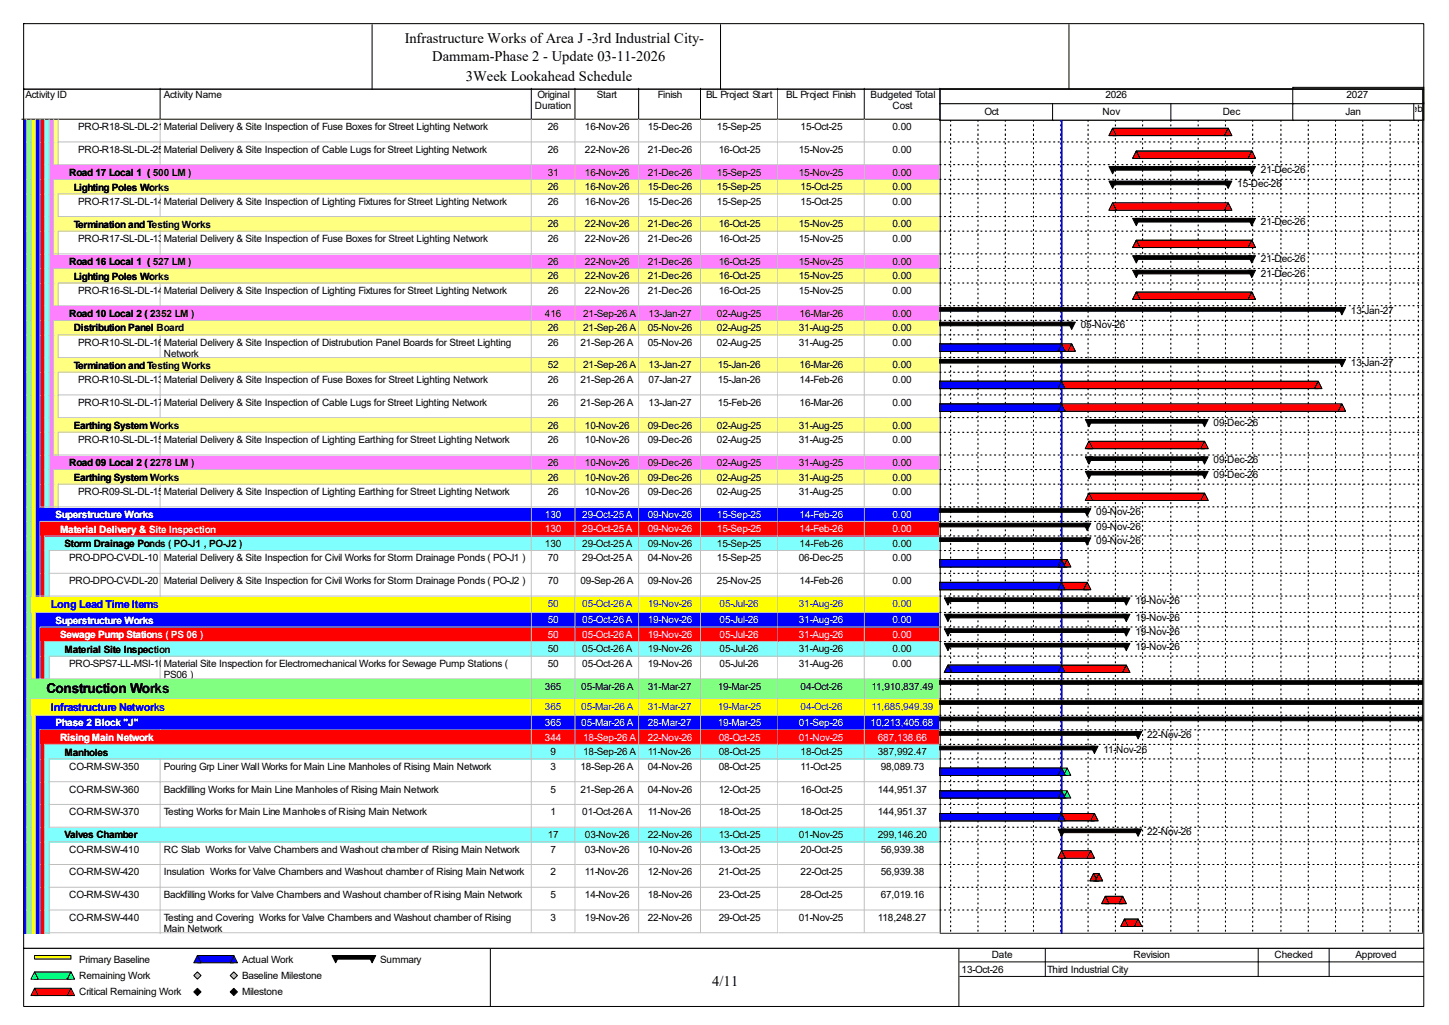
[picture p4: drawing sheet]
<svg xmlns="http://www.w3.org/2000/svg" width="420mm" height="297mm" viewBox="0 0 420 297" stroke-linecap="round" stroke-linejoin="round" font-family="sans-serif">
<defs><g id="words">
<g font-size="4.2">
<text x="117.3" y="12.4">Infrastructure Works of Area J -3rd Industrial City-</text>
<text x="125.3" y="17.7">Dammam-Phase 2 - Update 03-11-2026</text>
<text x="135" y="23.5">3Week Lookahead Schedule</text>
<text x="206.5" y="285.6">4/11</text>
</g>
<text font-size="4" x="13.5" y="200.9">Construction Works</text>
<g font-size="3.2" fill="#00f">
<text x="14.8" y="176.2">Long Lead Time Items</text>
<text x="14.8" y="206">Infrastructure Networks</text>
</g>
<g font-size="2.9">
<text x="7.4" y="28.4">Activity ID</text>
<text x="47.5" y="28.4">Activity Name</text>
<text x="155.8" y="28.4">Original</text>
<text x="173" y="28.4">Start</text>
<text x="190.7" y="28.4">Finish</text>
<text x="204.6" y="28.4">BL Project Start</text>
<text x="227.8" y="28.4">BL Project Finish</text>
<text x="252.3" y="28.4">Budgeted Total</text>
<text x="320.4" y="28.4">2026</text>
<text x="390.3" y="28.4">2027</text>
<text x="155.1" y="31.6">Duration</text>
<text x="258.7" y="31.6">Cost</text>
<text x="285.3" y="33.2">Oct</text>
<text x="319.6" y="33.2">Nov</text>
<text x="354.4" y="33.2">Dec</text>
<text x="390" y="33.2">Jan</text>
<text x="407.7" y="32.4">Feb</text>
<text x="22.7" y="37.7">PRO-R18-SL-DL-210</text>
<text x="47.5" y="37.7">Material Delivery &amp; Site Inspection of Fuse Boxes for Street Lighting Network</text>
<text x="158.7" y="37.7">26</text>
<text x="169.5" y="37.7">16-Nov-26</text>
<text x="187.7" y="37.7">15-Dec-26</text>
<text x="207.8" y="37.7">15-Sep-25</text>
<text x="232" y="37.7">15-Oct-25</text>
<text x="258.7" y="37.7">0.00</text>
<text x="22.7" y="44.3">PRO-R18-SL-DL-250</text>
<text x="47.5" y="44.3">Material Delivery &amp; Site Inspection of Cable Lugs for Street Lighting Network</text>
<text x="158.7" y="44.3">26</text>
<text x="169.5" y="44.3">22-Nov-26</text>
<text x="187.7" y="44.3">21-Dec-26</text>
<text x="208.3" y="44.3">16-Oct-25</text>
<text x="231.5" y="44.3">15-Nov-25</text>
<text x="258.7" y="44.3">0.00</text>
<text x="20" y="51">Road 17 Local 1 ( 500 LM )</text>
<text x="158.7" y="50.9">31</text>
<text x="169.5" y="50.9">16-Nov-26</text>
<text x="187.7" y="50.9">21-Dec-26</text>
<text x="207.8" y="50.9">15-Sep-25</text>
<text x="231.5" y="50.9">15-Nov-25</text>
<text x="258.7" y="50.9">0.00</text>
<text x="365.5" y="50.1">21-Dec-26</text>
<text x="21.4" y="55.2">Lighting Poles Works</text>
<text x="22.7" y="59.3">PRO-R17-SL-DL-140</text>
<text x="47.5" y="59.3">Material Delivery &amp; Site Inspection of Lighting Fixtures for Street Lighting Network</text>
<text x="158.7" y="55.1">26</text>
<text x="158.7" y="59.3">26</text>
<text x="169.5" y="55.1">16-Nov-26</text>
<text x="169.5" y="59.3">16-Nov-26</text>
<text x="187.7" y="55.1">15-Dec-26</text>
<text x="187.7" y="59.3">15-Dec-26</text>
<text x="207.8" y="55.1">15-Sep-25</text>
<text x="207.8" y="59.3">15-Sep-25</text>
<text x="232" y="55.1">15-Oct-25</text>
<text x="232" y="59.3">15-Oct-25</text>
<text x="258.7" y="55.1">0.00</text>
<text x="258.7" y="59.3">0.00</text>
<text x="358.6" y="54.3">15-Dec-26</text>
<text x="21.4" y="66">Termination and Testing Works</text>
<text x="158.7" y="65.9">26</text>
<text x="169.5" y="65.9">22-Nov-26</text>
<text x="187.7" y="65.9">21-Dec-26</text>
<text x="208.3" y="65.9">16-Oct-25</text>
<text x="231.5" y="65.9">15-Nov-25</text>
<text x="258.7" y="65.9">0.00</text>
<text x="365.5" y="65.1">21-Dec-26</text>
<text x="22.7" y="70.1">PRO-R17-SL-DL-130</text>
<text x="47.5" y="70.1">Material Delivery &amp; Site Inspection of Fuse Boxes for Street Lighting Network</text>
<text x="158.7" y="70.1">26</text>
<text x="169.5" y="70.1">22-Nov-26</text>
<text x="187.7" y="70.1">21-Dec-26</text>
<text x="208.3" y="70.1">16-Oct-25</text>
<text x="231.5" y="70.1">15-Nov-25</text>
<text x="258.7" y="70.1">0.00</text>
<text x="20" y="76.8">Road 16 Local 1 ( 527 LM )</text>
<text x="158.7" y="76.7">26</text>
<text x="169.5" y="76.7">22-Nov-26</text>
<text x="187.7" y="76.7">21-Dec-26</text>
<text x="208.3" y="76.7">16-Oct-25</text>
<text x="231.5" y="76.7">15-Nov-25</text>
<text x="258.7" y="76.7">0.00</text>
<text x="365.5" y="75.9">21-Dec-26</text>
<text x="21.4" y="81">Lighting Poles Works</text>
<text x="158.7" y="80.9">26</text>
<text x="169.5" y="80.9">22-Nov-26</text>
<text x="187.7" y="80.9">21-Dec-26</text>
<text x="208.3" y="80.9">16-Oct-25</text>
<text x="231.5" y="80.9">15-Nov-25</text>
<text x="258.7" y="80.9">0.00</text>
<text x="365.5" y="80.1">21-Dec-26</text>
<text x="22.7" y="85.2">PRO-R16-SL-DL-140</text>
<text x="47.5" y="85.2">Material Delivery &amp; Site Inspection of Lighting Fixtures for Street Lighting Network</text>
<text x="158.7" y="85.2">26</text>
<text x="169.5" y="85.2">22-Nov-26</text>
<text x="187.7" y="85.2">21-Dec-26</text>
<text x="208.3" y="85.2">16-Oct-25</text>
<text x="231.5" y="85.2">15-Nov-25</text>
<text x="258.7" y="85.2">0.00</text>
<text x="20" y="91.8">Road 10 Local 2 ( 2352 LM )</text>
<text x="157.9" y="91.7">416</text>
<text x="158.7" y="96">26</text>
<text x="169" y="91.7">21-Sep-26 A</text>
<text x="169" y="96">21-Sep-26 A</text>
<text x="187.7" y="96">05-Nov-26</text>
<text x="188" y="91.7">13-Jan-27</text>
<text x="207.8" y="91.7">02-Aug-25</text>
<text x="207.8" y="96">02-Aug-25</text>
<text x="231.5" y="96">31-Aug-25</text>
<text x="231.8" y="91.7">16-Mar-26</text>
<text x="258.7" y="91.7">0.00</text>
<text x="258.7" y="96">0.00</text>
<text x="313.3" y="95.2">05-Nov-26</text>
<text x="391.6" y="91">13-Jan-27</text>
<text x="21.4" y="96.1">Distribution Panel Board</text>
<text x="22.7" y="100.2">PRO-R10-SL-DL-160</text>
<text x="47.5" y="100.2">Material Delivery &amp; Site Inspection of Distrubution Panel Boards for Street Lighting</text>
<text x="158.7" y="100.2">26</text>
<text x="168.2" y="100.2">21-Sep-26 A</text>
<text x="187.7" y="100.2">05-Nov-26</text>
<text x="207.8" y="100.2">02-Aug-25</text>
<text x="231.5" y="100.2">31-Aug-25</text>
<text x="258.7" y="100.2">0.00</text>
<text x="21.4" y="106.8">Termination and Testing Works</text>
<text x="47.5" y="103.3">Network</text>
<text x="158.7" y="106.8">52</text>
<text x="169" y="106.8">21-Sep-26 A</text>
<text x="188" y="106.8">13-Jan-27</text>
<text x="208.1" y="106.8">15-Jan-26</text>
<text x="231.8" y="106.8">16-Mar-26</text>
<text x="258.7" y="106.8">0.00</text>
<text x="391.6" y="106">13-Jan-27</text>
<text x="22.7" y="111">PRO-R10-SL-DL-130</text>
<text x="47.5" y="111">Material Delivery &amp; Site Inspection of Fuse Boxes for Street Lighting Network</text>
<text x="158.7" y="111">26</text>
<text x="168.2" y="111">21-Sep-26 A</text>
<text x="188" y="111">07-Jan-27</text>
<text x="208.1" y="111">15-Jan-26</text>
<text x="231.8" y="111">14-Feb-26</text>
<text x="258.7" y="111">0.00</text>
<text x="22.7" y="117.6">PRO-R10-SL-DL-170</text>
<text x="47.5" y="117.6">Material Delivery &amp; Site Inspection of Cable Lugs for Street Lighting Network</text>
<text x="158.7" y="117.6">26</text>
<text x="168.2" y="117.6">21-Sep-26 A</text>
<text x="188" y="117.6">13-Jan-27</text>
<text x="208.1" y="117.6">15-Feb-26</text>
<text x="231.8" y="117.6">16-Mar-26</text>
<text x="258.7" y="117.6">0.00</text>
<text x="21.4" y="124.3">Earthing System Works</text>
<text x="158.7" y="124.2">26</text>
<text x="169.5" y="124.2">10-Nov-26</text>
<text x="187.7" y="124.2">09-Dec-26</text>
<text x="207.8" y="124.2">02-Aug-25</text>
<text x="231.5" y="124.2">31-Aug-25</text>
<text x="258.7" y="124.2">0.00</text>
<text x="351.7" y="123.4">09-Dec-26</text>
<text x="22.7" y="128.4">PRO-R10-SL-DL-150</text>
<text x="47.5" y="128.4">Material Delivery &amp; Site Inspection of Lighting Earthing for Street Lighting Network</text>
<text x="158.7" y="128.4">26</text>
<text x="169.5" y="128.4">10-Nov-26</text>
<text x="187.7" y="128.4">09-Dec-26</text>
<text x="207.8" y="128.4">02-Aug-25</text>
<text x="231.5" y="128.4">31-Aug-25</text>
<text x="258.7" y="128.4">0.00</text>
<text x="20" y="135.1">Road 09 Local 2 ( 2278 LM )</text>
<text x="158.7" y="135">26</text>
<text x="169.5" y="135">10-Nov-26</text>
<text x="187.7" y="135">09-Dec-26</text>
<text x="207.8" y="135">02-Aug-25</text>
<text x="231.5" y="135">31-Aug-25</text>
<text x="258.7" y="135">0.00</text>
<text x="351.7" y="134.2">09-Dec-26</text>
<text x="21.4" y="139.3">Earthing System Works</text>
<text x="22.7" y="143.4">PRO-R09-SL-DL-150</text>
<text x="47.5" y="143.4">Material Delivery &amp; Site Inspection of Lighting Earthing for Street Lighting Network</text>
<text x="158.7" y="139.2">26</text>
<text x="158.7" y="143.4">26</text>
<text x="169.5" y="139.2">10-Nov-26</text>
<text x="169.5" y="143.4">10-Nov-26</text>
<text x="187.7" y="139.2">09-Dec-26</text>
<text x="187.7" y="143.4">09-Dec-26</text>
<text x="207.8" y="139.2">02-Aug-25</text>
<text x="207.8" y="143.4">02-Aug-25</text>
<text x="231.5" y="139.2">31-Aug-25</text>
<text x="231.5" y="143.4">31-Aug-25</text>
<text x="258.7" y="139.2">0.00</text>
<text x="258.7" y="143.4">0.00</text>
<text x="351.7" y="138.4">09-Dec-26</text>
<text x="317.8" y="149.2">09-Nov-26</text>
<text x="317.8" y="153.5">09-Nov-26</text>
<text x="18.7" y="158.5">Storm Drainage Ponds ( PO-J1 , PO-J2 )</text>
<text x="157.9" y="158.5">130</text>
<text x="168.8" y="158.5">29-Oct-25 A</text>
<text x="187.7" y="158.5">09-Nov-26</text>
<text x="207.8" y="158.5">15-Sep-25</text>
<text x="231.8" y="158.5">14-Feb-26</text>
<text x="258.7" y="158.5">0.00</text>
<text x="317.8" y="157.7">09-Nov-26</text>
<text x="20" y="162.7">PRO-DPO-CV-DL-10</text>
<text x="47.5" y="162.7">Material Delivery &amp; Site Inspection for Civil Works for Storm Drainage Ponds ( PO-J1 )</text>
<text x="158.7" y="162.7">70</text>
<text x="168.8" y="162.7">29-Oct-25 A</text>
<text x="187.7" y="162.7">04-Nov-26</text>
<text x="207.8" y="162.7">15-Sep-25</text>
<text x="231.5" y="162.7">06-Dec-25</text>
<text x="258.7" y="162.7">0.00</text>
<text x="20" y="169.3">PRO-DPO-CV-DL-20</text>
<text x="47.5" y="169.3">Material Delivery &amp; Site Inspection for Civil Works for Storm Drainage Ponds ( PO-J2 )</text>
<text x="158.7" y="169.3">70</text>
<text x="168.2" y="169.3">09-Sep-26 A</text>
<text x="187.7" y="169.3">09-Nov-26</text>
<text x="207.8" y="169.3">25-Nov-25</text>
<text x="231.8" y="169.3">14-Feb-26</text>
<text x="258.7" y="169.3">0.00</text>
<text x="329.1" y="175.1">19-Nov-26</text>
<text x="329.1" y="179.8">19-Nov-26</text>
<text x="329.1" y="184.1">19-Nov-26</text>
<text x="18.7" y="189.1">Material Site Inspection</text>
<text x="158.7" y="189.1">50</text>
<text x="168.8" y="189.1">05-Oct-26 A</text>
<text x="187.7" y="189.1">19-Nov-26</text>
<text x="208.6" y="189.1">05-Jul-26</text>
<text x="231.5" y="189.1">31-Aug-26</text>
<text x="258.7" y="189.1">0.00</text>
<text x="329.1" y="188.3">19-Nov-26</text>
<text x="20" y="193.3">PRO-SPS7-LL-MSI-10Material Site Inspection for Electromechanical Works for Sewage Pump Stations (</text>
<text x="47.5" y="196.4">PS06 )</text>
<text x="158.7" y="193.3">50</text>
<text x="168.8" y="193.3">05-Oct-26 A</text>
<text x="187.7" y="193.3">19-Nov-26</text>
<text x="208.6" y="193.3">05-Jul-26</text>
<text x="231.5" y="193.3">31-Aug-26</text>
<text x="258.7" y="193.3">0.00</text>
<text x="157.9" y="199.9">365</text>
<text x="168.5" y="199.9">05-Mar-26 A</text>
<text x="187.7" y="199.9">31-Mar-27</text>
<text x="208.1" y="199.9">19-Mar-25</text>
<text x="232" y="199.9">04-Oct-26</text>
<text x="252.6" y="199.9">11,910,837.49</text>
<text x="332.5" y="213.8">22-Nov-26</text>
<text x="18.7" y="218.9">Manholes</text>
<text x="159.6" y="218.9">9</text>
<text x="169" y="218.9">18-Sep-26 A</text>
<text x="187.7" y="218.9">11-Nov-26</text>
<text x="208.3" y="218.9">08-Oct-25</text>
<text x="232" y="218.9">18-Oct-25</text>
<text x="254.5" y="218.9">387,992.47</text>
<text x="319.9" y="218.1">11-Nov-26</text>
<text x="20" y="223.1">CO-RM-SW-350</text>
<text x="47.5" y="223.1">Pouring Grp Liner Wall Works for Main Line Manholes of Rising Main Network</text>
<text x="159.6" y="223.1">3</text>
<text x="168.2" y="223.1">18-Sep-26 A</text>
<text x="187.7" y="223.1">04-Nov-26</text>
<text x="208.3" y="223.1">08-Oct-25</text>
<text x="232" y="223.1">11-Oct-25</text>
<text x="255.3" y="223.1">98,089.73</text>
<text x="20" y="229.7">CO-RM-SW-360</text>
<text x="47.5" y="229.7">Backfilling Works for Main Line Manholes of Rising Main Network</text>
<text x="159.6" y="229.7">5</text>
<text x="168.2" y="229.7">21-Sep-26 A</text>
<text x="187.7" y="229.7">04-Nov-26</text>
<text x="208.3" y="229.7">12-Oct-25</text>
<text x="232" y="229.7">16-Oct-25</text>
<text x="254.5" y="229.7">144,951.37</text>
<text x="20" y="236.3">CO-RM-SW-370</text>
<text x="47.5" y="236.3">Testing Works for Main Line Manholes of Rising Main Network</text>
<text x="159.6" y="236.3">1</text>
<text x="168.8" y="236.3">01-Oct-26 A</text>
<text x="187.7" y="236.3">11-Nov-26</text>
<text x="208.3" y="236.3">18-Oct-25</text>
<text x="232" y="236.3">18-Oct-25</text>
<text x="254.5" y="236.3">144,951.37</text>
<text x="18.7" y="243">Valves Chamber</text>
<text x="158.7" y="242.9">17</text>
<text x="169.5" y="242.9">03-Nov-26</text>
<text x="187.7" y="242.9">22-Nov-26</text>
<text x="208.3" y="242.9">13-Oct-25</text>
<text x="231.5" y="242.9">01-Nov-25</text>
<text x="254.5" y="242.9">299,146.20</text>
<text x="332.5" y="242.1">22-Nov-26</text>
<text x="20" y="247.1">CO-RM-SW-410</text>
<text x="47.5" y="247.1">RC Slab Works for Valve Chambers and Washout chamber of Rising Main Network</text>
<text x="159.6" y="247.1">7</text>
<text x="169.5" y="247.1">03-Nov-26</text>
<text x="187.7" y="247.1">10-Nov-26</text>
<text x="208.3" y="247.1">13-Oct-25</text>
<text x="232" y="247.1">20-Oct-25</text>
<text x="255.3" y="247.1">56,939.38</text>
<text x="20" y="253.7">CO-RM-SW-420</text>
<text x="47.5" y="253.7">Insulation Works for Valve Chambers and Washout chamber of Rising Main Network</text>
<text x="159.6" y="253.7">2</text>
<text x="169.5" y="253.7">11-Nov-26</text>
<text x="187.7" y="253.7">12-Nov-26</text>
<text x="208.3" y="253.7">21-Oct-25</text>
<text x="232" y="253.7">22-Oct-25</text>
<text x="255.3" y="253.7">56,939.38</text>
<text x="20" y="260.3">CO-RM-SW-430</text>
<text x="47.5" y="260.3">Backfilling Works for Valve Chambers and Washout chamber of Rising Main Network</text>
<text x="159.6" y="260.3">5</text>
<text x="169.5" y="260.3">14-Nov-26</text>
<text x="187.7" y="260.3">18-Nov-26</text>
<text x="208.3" y="260.3">23-Oct-25</text>
<text x="232" y="260.3">28-Oct-25</text>
<text x="255.3" y="260.3">67,019.16</text>
<text x="20" y="266.8">CO-RM-SW-440</text>
<text x="47.5" y="266.8">Testing and Covering Works for Valve Chambers and Washout chamber of Rising</text>
<text x="159.6" y="266.8">3</text>
<text x="169.5" y="266.8">19-Nov-26</text>
<text x="187.7" y="266.8">22-Nov-26</text>
<text x="208.3" y="266.8">29-Oct-25</text>
<text x="231.5" y="266.8">01-Nov-25</text>
<text x="254.5" y="266.8">118,248.27</text>
<text x="47.5" y="270">Main Network</text>
<text x="22.9" y="279">Primary Baseline</text>
<text x="70.1" y="279">Actual Work</text>
<text x="110.2" y="279">Summary</text>
<text x="278.7" y="281.9">13-Oct-26</text>
<text x="287.4" y="277.7">Date</text>
<text x="303.5" y="281.9">Third Industrial City</text>
<text x="328.5" y="277.7">Revision</text>
<text x="369.4" y="277.7">Checked</text>
<text x="392.9" y="277.7">Approved</text>
<text x="22.9" y="283.7">Remaining Work</text>
<text x="70.1" y="283.7">Baseline Milestone</text>
<text x="22.9" y="288.5">Critical Remaining Work</text>
<text x="70.1" y="288.5">Milestone</text>
</g>
<g font-size="2.9" fill="#fff">
<text x="16.1" y="150.1">Superstructure Works</text>
<text x="17.4" y="154.3">Material Delivery &amp; Site Inspection</text>
<text x="157.9" y="150">130</text>
<text x="157.9" y="154.3">130</text>
<text x="168.8" y="150">29-Oct-25 A</text>
<text x="168.8" y="154.3">29-Oct-25 A</text>
<text x="187.7" y="150">09-Nov-26</text>
<text x="187.7" y="154.3">09-Nov-26</text>
<text x="207.8" y="150">15-Sep-25</text>
<text x="207.8" y="154.3">15-Sep-25</text>
<text x="231.8" y="150">14-Feb-26</text>
<text x="231.8" y="154.3">14-Feb-26</text>
<text x="258.7" y="150">0.00</text>
<text x="258.7" y="154.3">0.00</text>
<text x="16.1" y="180.7">Superstructure Works</text>
<text x="17.4" y="184.9">Sewage Pump Stations ( PS 06 )</text>
<text x="158.7" y="180.6">50</text>
<text x="158.7" y="184.8">50</text>
<text x="168.8" y="180.6">05-Oct-26 A</text>
<text x="168.8" y="184.8">05-Oct-26 A</text>
<text x="187.7" y="180.6">19-Nov-26</text>
<text x="187.7" y="184.8">19-Nov-26</text>
<text x="208.6" y="180.6">05-Jul-26</text>
<text x="208.6" y="184.8">05-Jul-26</text>
<text x="231.5" y="180.6">31-Aug-26</text>
<text x="231.5" y="184.8">31-Aug-26</text>
<text x="258.7" y="180.6">0.00</text>
<text x="258.7" y="184.8">0.00</text>
<text x="16.1" y="210.5">Phase 2 Block &quot;J&quot;</text>
<text x="17.4" y="214.7">Rising Main Network</text>
<text x="157.9" y="210.4">365</text>
<text x="157.9" y="214.6">344</text>
<text x="168.5" y="210.4">05-Mar-26 A</text>
<text x="169" y="214.6">18-Sep-26 A</text>
<text x="187.7" y="210.4">28-Mar-27</text>
<text x="187.7" y="214.6">22-Nov-26</text>
<text x="208.1" y="210.4">19-Mar-25</text>
<text x="208.3" y="214.6">08-Oct-25</text>
<text x="231.5" y="210.4">01-Sep-26</text>
<text x="231.5" y="214.6">01-Nov-25</text>
<text x="252.3" y="210.4">10,213,405.68</text>
<text x="254.5" y="214.6">687,138.66</text>
</g>
<g font-size="2.9" fill="#00f">
<text x="158.7" y="175.9">50</text>
<text x="168.8" y="175.9">05-Oct-26 A</text>
<text x="187.7" y="175.9">19-Nov-26</text>
<text x="208.6" y="175.9">05-Jul-26</text>
<text x="231.5" y="175.9">31-Aug-26</text>
<text x="258.7" y="175.9">0.00</text>
<text x="157.9" y="205.7">365</text>
<text x="168.5" y="205.7">05-Mar-26 A</text>
<text x="187.7" y="205.7">31-Mar-27</text>
<text x="208.1" y="205.7">19-Mar-25</text>
<text x="232" y="205.7">04-Oct-26</text>
<text x="252.6" y="205.7">11,685,949.39</text>
</g>
</g></defs>
<path d="M46.4 25.6v8.9h-40.1" fill="none" stroke="#000" stroke-width=".29"/>
<path d="M46.7 25.6h107.6v9.2h-107.6z" fill="#fff"/>
<path d="M154 25.6v8.9h-107.6" fill="none" stroke="#000" stroke-width=".29"/>
<path d="M154.3 25.6h12.6v9.2h-12.6z" fill="#fff"/>
<path d="M166.7 25.6v8.9h-12.7" fill="none" stroke="#000" stroke-width=".29"/>
<path d="M166.9 25.6h18.5v9.2h-18.5z" fill="#fff"/>
<path d="M185.1 25.6v8.9h-18.4" fill="none" stroke="#000" stroke-width=".29"/>
<path d="M185.4 25.6h17.9v9.2h-17.9z" fill="#fff"/>
<path d="M203 25.6v8.9h-17.9" fill="none" stroke="#000" stroke-width=".29"/>
<path d="M203.3 25.6h22.4v9.2h-22.4z" fill="#fff"/>
<path d="M225.5 25.6v8.9h-22.5" fill="none" stroke="#000" stroke-width=".29"/>
<path d="M225.7 25.6h25.1v9.2h-25.1z" fill="#fff"/>
<path d="M250.5 25.6v8.9h-25" fill="none" stroke="#000" stroke-width=".29"/>
<path d="M250.8 25.6h21.9v9.2h-21.9z" fill="#fff"/>
<path d="M272.4 25.6v8.9h-21.9" fill="none" stroke="#000" stroke-width=".29"/>
<path d="M6.6 34.8h1.3v6.6h-1.3z" fill="#00f"/>
<path d="M7.6 34.5v6.9" fill="none" stroke="#c0c0c0" stroke-width=".29"/>
<path d="M7.9 34.8h1.3v6.6h-1.3z" fill="#80ff80"/>
<path d="M9 34.5v6.9" fill="none" stroke="#c0c0c0" stroke-width=".29"/>
<path d="M9.2 34.8h1.3v6.6h-1.3z" fill="#ff0"/>
<path d="M10.3 34.5v6.9" fill="none" stroke="#c0c0c0" stroke-width=".29"/>
<path d="M10.5 34.8h1.4v6.6h-1.4z" fill="#00f"/>
<path d="M11.6 34.5v6.9" fill="none" stroke="#c0c0c0" stroke-width=".29"/>
<path d="M11.9 34.8h1.3v6.6h-1.3z" fill="#f00"/>
<path d="M12.9 34.5v6.9" fill="none" stroke="#c0c0c0" stroke-width=".29"/>
<path d="M13.2 34.8h1.3v6.6h-1.3z" fill="#80ffff"/>
<path d="M14.2 34.5v6.9" fill="none" stroke="#c0c0c0" stroke-width=".29"/>
<path d="M14.5 34.8h1.3v6.6h-1.3z" fill="#ff80ff"/>
<path d="M15.6 34.5v6.9" fill="none" stroke="#c0c0c0" stroke-width=".29"/>
<path d="M15.8 34.8h1.3v6.6h-1.3z" fill="#ffff80"/>
<path d="M16.9 34.5v6.9" fill="none" stroke="#c0c0c0" stroke-width=".29"/>
<path d="M17.1 34.8h29.6v6.6h-29.6z" fill="#fff"/>
<path d="M46.4 34.5v6.9M16.9 41.1h29.8" fill="none" stroke="#c0c0c0" stroke-width=".29"/>
<path d="M46.7 34.8h107.6v6.6h-107.6z" fill="#fff"/>
<path d="M154 34.5v6.6h-107.3" fill="none" stroke="#c0c0c0" stroke-width=".29"/>
<path d="M154.3 34.8h12.6v6.6h-12.6z" fill="#fff"/>
<path d="M166.7 34.5v6.6h-12.4" fill="none" stroke="#c0c0c0" stroke-width=".29"/>
<path d="M166.9 34.8h18.5v6.6h-18.5z" fill="#fff"/>
<path d="M185.1 34.5v6.6h-18.2" fill="none" stroke="#c0c0c0" stroke-width=".29"/>
<path d="M185.4 34.8h17.9v6.6h-17.9z" fill="#fff"/>
<path d="M203 34.5v6.6h-17.6" fill="none" stroke="#c0c0c0" stroke-width=".29"/>
<path d="M203.3 34.8h22.4v6.6h-22.4z" fill="#fff"/>
<path d="M225.5 34.5v6.6h-22.2" fill="none" stroke="#c0c0c0" stroke-width=".29"/>
<path d="M225.7 34.8h25.1v6.6h-25.1z" fill="#fff"/>
<path d="M250.5 34.5v6.6h-24.8" fill="none" stroke="#c0c0c0" stroke-width=".29"/>
<path d="M250.8 34.8h21.9v6.6h-21.9z" fill="#fff"/>
<path d="M272.4 34.5v6.6h-21.6" fill="none" stroke="#c0c0c0" stroke-width=".29"/>
<path d="M6.6 41.4h1.3v6.6h-1.3z" fill="#00f"/>
<path d="M7.6 41.1v6.9" fill="none" stroke="#c0c0c0" stroke-width=".29"/>
<path d="M7.9 41.4h1.3v6.6h-1.3z" fill="#80ff80"/>
<path d="M9 41.1v6.9" fill="none" stroke="#c0c0c0" stroke-width=".29"/>
<path d="M9.2 41.4h1.3v6.6h-1.3z" fill="#ff0"/>
<path d="M10.3 41.1v6.9" fill="none" stroke="#c0c0c0" stroke-width=".29"/>
<path d="M10.5 41.4h1.4v6.6h-1.4z" fill="#00f"/>
<path d="M11.6 41.1v6.9" fill="none" stroke="#c0c0c0" stroke-width=".29"/>
<path d="M11.9 41.4h1.3v6.6h-1.3z" fill="#f00"/>
<path d="M12.9 41.1v6.9" fill="none" stroke="#c0c0c0" stroke-width=".29"/>
<path d="M13.2 41.4h1.3v6.6h-1.3z" fill="#80ffff"/>
<path d="M14.2 41.1v6.9" fill="none" stroke="#c0c0c0" stroke-width=".29"/>
<path d="M14.5 41.4h1.3v6.6h-1.3z" fill="#ff80ff"/>
<path d="M15.6 41.1v6.9" fill="none" stroke="#c0c0c0" stroke-width=".29"/>
<path d="M15.8 41.4h1.3v6.6h-1.3z" fill="#ffff80"/>
<path d="M15.6 47.7h1.5M16.9 41.1v6.9" fill="none" stroke="#c0c0c0" stroke-width=".29"/>
<path d="M17.1 41.4h29.6v6.6h-29.6z" fill="#fff"/>
<path d="M16.9 47.7h29.8M46.4 41.1v6.9" fill="none" stroke="#c0c0c0" stroke-width=".29"/>
<path d="M46.7 41.4h107.6v6.6h-107.6z" fill="#fff"/>
<path d="M154 41.1v6.6h-107.3" fill="none" stroke="#c0c0c0" stroke-width=".29"/>
<path d="M154.3 41.4h12.6v6.6h-12.6z" fill="#fff"/>
<path d="M166.7 41.1v6.6h-12.4" fill="none" stroke="#c0c0c0" stroke-width=".29"/>
<path d="M166.9 41.4h18.5v6.6h-18.5z" fill="#fff"/>
<path d="M185.1 41.1v6.6h-18.2" fill="none" stroke="#c0c0c0" stroke-width=".29"/>
<path d="M185.4 41.4h17.9v6.6h-17.9z" fill="#fff"/>
<path d="M203 41.1v6.6h-17.6" fill="none" stroke="#c0c0c0" stroke-width=".29"/>
<path d="M203.3 41.4h22.4v6.6h-22.4z" fill="#fff"/>
<path d="M225.5 41.1v6.6h-22.2" fill="none" stroke="#c0c0c0" stroke-width=".29"/>
<path d="M225.7 41.4h25.1v6.6h-25.1z" fill="#fff"/>
<path d="M250.5 41.1v6.6h-24.8" fill="none" stroke="#c0c0c0" stroke-width=".29"/>
<path d="M250.8 41.4h21.9v6.6h-21.9z" fill="#fff"/>
<path d="M272.4 41.1v6.6h-21.6" fill="none" stroke="#c0c0c0" stroke-width=".29"/>
<path d="M6.6 48h1.3v4.2h-1.3z" fill="#00f"/>
<path d="M7.6 47.7v4.5" fill="none" stroke="#c0c0c0" stroke-width=".29"/>
<path d="M7.9 48h1.3v4.2h-1.3z" fill="#80ff80"/>
<path d="M9 47.7v4.5" fill="none" stroke="#c0c0c0" stroke-width=".29"/>
<path d="M9.2 48h1.3v4.2h-1.3z" fill="#ff0"/>
<path d="M10.3 47.7v4.5" fill="none" stroke="#c0c0c0" stroke-width=".29"/>
<path d="M10.5 48h1.4v4.2h-1.4z" fill="#00f"/>
<path d="M11.6 47.7v4.5" fill="none" stroke="#c0c0c0" stroke-width=".29"/>
<path d="M11.9 48h1.3v4.2h-1.3z" fill="#f00"/>
<path d="M12.9 47.7v4.5" fill="none" stroke="#c0c0c0" stroke-width=".29"/>
<path d="M13.2 48h1.3v4.2h-1.3z" fill="#80ffff"/>
<path d="M14.2 47.7v4.5" fill="none" stroke="#c0c0c0" stroke-width=".29"/>
<path d="M14.5 48h32.2v4.2h-32.2z" fill="#ff80ff"/>
<path d="M15.6 51.9h31.1" fill="none" stroke="#c0c0c0" stroke-width=".29"/>
<path d="M46.7 48h107.6v4.2h-107.6z" fill="#ff80ff"/>
<path d="M154 47.7v4.2h-107.3" fill="none" stroke="#c0c0c0" stroke-width=".29"/>
<path d="M154.3 48h12.6v4.2h-12.6z" fill="#ff80ff"/>
<path d="M166.7 47.7v4.2h-12.4" fill="none" stroke="#c0c0c0" stroke-width=".29"/>
<path d="M166.9 48h18.5v4.2h-18.5z" fill="#ff80ff"/>
<path d="M185.1 47.7v4.2h-18.2" fill="none" stroke="#c0c0c0" stroke-width=".29"/>
<path d="M185.4 48h17.9v4.2h-17.9z" fill="#ff80ff"/>
<path d="M203 47.7v4.2h-17.6" fill="none" stroke="#c0c0c0" stroke-width=".29"/>
<path d="M203.3 48h22.4v4.2h-22.4z" fill="#ff80ff"/>
<path d="M225.5 47.7v4.2h-22.2" fill="none" stroke="#c0c0c0" stroke-width=".29"/>
<path d="M225.7 48h25.1v4.2h-25.1z" fill="#ff80ff"/>
<path d="M250.5 47.7v4.2h-24.8" fill="none" stroke="#c0c0c0" stroke-width=".29"/>
<path d="M250.8 48h21.9v4.2h-21.9z" fill="#ff80ff"/>
<path d="M272.4 47.7v4.2h-21.6" fill="none" stroke="#c0c0c0" stroke-width=".29"/>
<path d="M6.6 52.2h1.3v4.2h-1.3z" fill="#00f"/>
<path d="M7.6 51.9v4.5" fill="none" stroke="#c0c0c0" stroke-width=".29"/>
<path d="M7.9 52.2h1.3v4.2h-1.3z" fill="#80ff80"/>
<path d="M9 51.9v4.5" fill="none" stroke="#c0c0c0" stroke-width=".29"/>
<path d="M9.2 52.2h1.3v4.2h-1.3z" fill="#ff0"/>
<path d="M10.3 51.9v4.5" fill="none" stroke="#c0c0c0" stroke-width=".29"/>
<path d="M10.5 52.2h1.4v4.2h-1.4z" fill="#00f"/>
<path d="M11.6 51.9v4.5" fill="none" stroke="#c0c0c0" stroke-width=".29"/>
<path d="M11.9 52.2h1.3v4.2h-1.3z" fill="#f00"/>
<path d="M12.9 51.9v4.5" fill="none" stroke="#c0c0c0" stroke-width=".29"/>
<path d="M13.2 52.2h1.3v4.2h-1.3z" fill="#80ffff"/>
<path d="M14.2 51.9v4.5" fill="none" stroke="#c0c0c0" stroke-width=".29"/>
<path d="M14.5 52.2h1.3v4.2h-1.3z" fill="#ff80ff"/>
<path d="M15.6 51.9v4.5" fill="none" stroke="#c0c0c0" stroke-width=".29"/>
<path d="M15.8 52.2h30.9v4.2h-30.9z" fill="#ffff80"/>
<path d="M16.9 56.2h29.8" fill="none" stroke="#c0c0c0" stroke-width=".29"/>
<path d="M46.7 52.2h107.6v4.2h-107.6z" fill="#ffff80"/>
<path d="M154 51.9v4.3h-107.3" fill="none" stroke="#c0c0c0" stroke-width=".29"/>
<path d="M154.3 52.2h12.6v4.2h-12.6z" fill="#ffff80"/>
<path d="M166.7 51.9v4.3h-12.4" fill="none" stroke="#c0c0c0" stroke-width=".29"/>
<path d="M166.9 52.2h18.5v4.2h-18.5z" fill="#ffff80"/>
<path d="M185.1 51.9v4.3h-18.2" fill="none" stroke="#c0c0c0" stroke-width=".29"/>
<path d="M185.4 52.2h17.9v4.2h-17.9z" fill="#ffff80"/>
<path d="M203 51.9v4.3h-17.6" fill="none" stroke="#c0c0c0" stroke-width=".29"/>
<path d="M203.3 52.2h22.4v4.2h-22.4z" fill="#ffff80"/>
<path d="M225.5 51.9v4.3h-22.2" fill="none" stroke="#c0c0c0" stroke-width=".29"/>
<path d="M225.7 52.2h25.1v4.2h-25.1z" fill="#ffff80"/>
<path d="M250.5 51.9v4.3h-24.8" fill="none" stroke="#c0c0c0" stroke-width=".29"/>
<path d="M250.8 52.2h21.9v4.2h-21.9z" fill="#ffff80"/>
<path d="M272.4 51.9v4.3h-21.6" fill="none" stroke="#c0c0c0" stroke-width=".29"/>
<path d="M6.6 56.4h1.3v6.6h-1.3z" fill="#00f"/>
<path d="M7.6 56.2v6.8" fill="none" stroke="#c0c0c0" stroke-width=".29"/>
<path d="M7.9 56.4h1.3v6.6h-1.3z" fill="#80ff80"/>
<path d="M9 56.2v6.8" fill="none" stroke="#c0c0c0" stroke-width=".29"/>
<path d="M9.2 56.4h1.3v6.6h-1.3z" fill="#ff0"/>
<path d="M10.3 56.2v6.8" fill="none" stroke="#c0c0c0" stroke-width=".29"/>
<path d="M10.5 56.4h1.4v6.6h-1.4z" fill="#00f"/>
<path d="M11.6 56.2v6.8" fill="none" stroke="#c0c0c0" stroke-width=".29"/>
<path d="M11.9 56.4h1.3v6.6h-1.3z" fill="#f00"/>
<path d="M12.9 56.2v6.8" fill="none" stroke="#c0c0c0" stroke-width=".29"/>
<path d="M13.2 56.4h1.3v6.6h-1.3z" fill="#80ffff"/>
<path d="M14.2 56.2v6.8" fill="none" stroke="#c0c0c0" stroke-width=".29"/>
<path d="M14.5 56.4h1.3v6.6h-1.3z" fill="#ff80ff"/>
<path d="M15.6 56.2v6.8" fill="none" stroke="#c0c0c0" stroke-width=".29"/>
<path d="M15.8 56.4h1.3v6.6h-1.3z" fill="#ffff80"/>
<path d="M16.9 56.2v6.8" fill="none" stroke="#c0c0c0" stroke-width=".29"/>
<path d="M17.1 56.4h29.6v6.6h-29.6z" fill="#fff"/>
<path d="M46.4 56.2v6.8M16.9 62.8h29.8" fill="none" stroke="#c0c0c0" stroke-width=".29"/>
<path d="M46.7 56.4h107.6v6.6h-107.6z" fill="#fff"/>
<path d="M154 56.2v6.6h-107.3" fill="none" stroke="#c0c0c0" stroke-width=".29"/>
<path d="M154.3 56.4h12.6v6.6h-12.6z" fill="#fff"/>
<path d="M166.7 56.2v6.6h-12.4" fill="none" stroke="#c0c0c0" stroke-width=".29"/>
<path d="M166.9 56.4h18.5v6.6h-18.5z" fill="#fff"/>
<path d="M185.1 56.2v6.6h-18.2" fill="none" stroke="#c0c0c0" stroke-width=".29"/>
<path d="M185.4 56.4h17.9v6.6h-17.9z" fill="#fff"/>
<path d="M203 56.2v6.6h-17.6" fill="none" stroke="#c0c0c0" stroke-width=".29"/>
<path d="M203.3 56.4h22.4v6.6h-22.4z" fill="#fff"/>
<path d="M225.5 56.2v6.6h-22.2" fill="none" stroke="#c0c0c0" stroke-width=".29"/>
<path d="M225.7 56.4h25.1v6.6h-25.1z" fill="#fff"/>
<path d="M250.5 56.2v6.6h-24.8" fill="none" stroke="#c0c0c0" stroke-width=".29"/>
<path d="M250.8 56.4h21.9v6.6h-21.9z" fill="#fff"/>
<path d="M272.4 56.2v6.6h-21.6" fill="none" stroke="#c0c0c0" stroke-width=".29"/>
<path d="M6.6 63h1.3v4.2h-1.3z" fill="#00f"/>
<path d="M7.6 62.8v4.4" fill="none" stroke="#c0c0c0" stroke-width=".29"/>
<path d="M7.9 63h1.3v4.2h-1.3z" fill="#80ff80"/>
<path d="M9 62.8v4.4" fill="none" stroke="#c0c0c0" stroke-width=".29"/>
<path d="M9.2 63h1.3v4.2h-1.3z" fill="#ff0"/>
<path d="M10.3 62.8v4.4" fill="none" stroke="#c0c0c0" stroke-width=".29"/>
<path d="M10.5 63h1.4v4.2h-1.4z" fill="#00f"/>
<path d="M11.6 62.8v4.4" fill="none" stroke="#c0c0c0" stroke-width=".29"/>
<path d="M11.9 63h1.3v4.2h-1.3z" fill="#f00"/>
<path d="M12.9 62.8v4.4" fill="none" stroke="#c0c0c0" stroke-width=".29"/>
<path d="M13.2 63h1.3v4.2h-1.3z" fill="#80ffff"/>
<path d="M14.2 62.8v4.4" fill="none" stroke="#c0c0c0" stroke-width=".29"/>
<path d="M14.5 63h1.3v4.2h-1.3z" fill="#ff80ff"/>
<path d="M15.6 62.8v4.4" fill="none" stroke="#c0c0c0" stroke-width=".29"/>
<path d="M15.8 63h30.9v4.2h-30.9z" fill="#ffff80"/>
<path d="M16.9 67h29.8" fill="none" stroke="#c0c0c0" stroke-width=".29"/>
<path d="M46.7 63h107.6v4.2h-107.6z" fill="#ffff80"/>
<path d="M154 62.8v4.2h-107.3" fill="none" stroke="#c0c0c0" stroke-width=".29"/>
<path d="M154.3 63h12.6v4.2h-12.6z" fill="#ffff80"/>
<path d="M166.7 62.8v4.2h-12.4" fill="none" stroke="#c0c0c0" stroke-width=".29"/>
<path d="M166.9 63h18.5v4.2h-18.5z" fill="#ffff80"/>
<path d="M185.1 62.8v4.2h-18.2" fill="none" stroke="#c0c0c0" stroke-width=".29"/>
<path d="M185.4 63h17.9v4.2h-17.9z" fill="#ffff80"/>
<path d="M203 62.8v4.2h-17.6" fill="none" stroke="#c0c0c0" stroke-width=".29"/>
<path d="M203.3 63h22.4v4.2h-22.4z" fill="#ffff80"/>
<path d="M225.5 62.8v4.2h-22.2" fill="none" stroke="#c0c0c0" stroke-width=".29"/>
<path d="M225.7 63h25.1v4.2h-25.1z" fill="#ffff80"/>
<path d="M250.5 62.8v4.2h-24.8" fill="none" stroke="#c0c0c0" stroke-width=".29"/>
<path d="M250.8 63h21.9v4.2h-21.9z" fill="#ffff80"/>
<path d="M272.4 62.8v4.2h-21.6" fill="none" stroke="#c0c0c0" stroke-width=".29"/>
<path d="M6.6 67.2h1.3v6.6h-1.3z" fill="#00f"/>
<path d="M7.6 67v6.8" fill="none" stroke="#c0c0c0" stroke-width=".29"/>
<path d="M7.9 67.2h1.3v6.6h-1.3z" fill="#80ff80"/>
<path d="M9 67v6.8" fill="none" stroke="#c0c0c0" stroke-width=".29"/>
<path d="M9.2 67.2h1.3v6.6h-1.3z" fill="#ff0"/>
<path d="M10.3 67v6.8" fill="none" stroke="#c0c0c0" stroke-width=".29"/>
<path d="M10.5 67.2h1.4v6.6h-1.4z" fill="#00f"/>
<path d="M11.6 67v6.8" fill="none" stroke="#c0c0c0" stroke-width=".29"/>
<path d="M11.9 67.2h1.3v6.6h-1.3z" fill="#f00"/>
<path d="M12.9 67v6.8" fill="none" stroke="#c0c0c0" stroke-width=".29"/>
<path d="M13.2 67.2h1.3v6.6h-1.3z" fill="#80ffff"/>
<path d="M14.2 67v6.8" fill="none" stroke="#c0c0c0" stroke-width=".29"/>
<path d="M14.5 67.2h1.3v6.6h-1.3z" fill="#ff80ff"/>
<path d="M15.6 67v6.8" fill="none" stroke="#c0c0c0" stroke-width=".29"/>
<path d="M15.8 67.2h1.3v6.6h-1.3z" fill="#ffff80"/>
<path d="M15.6 73.6h1.5M16.9 67v6.8" fill="none" stroke="#c0c0c0" stroke-width=".29"/>
<path d="M17.1 67.2h29.6v6.6h-29.6z" fill="#fff"/>
<path d="M16.9 73.6h29.8M46.4 67v6.8" fill="none" stroke="#c0c0c0" stroke-width=".29"/>
<path d="M46.7 67.2h107.6v6.6h-107.6z" fill="#fff"/>
<path d="M154 67v6.6h-107.3" fill="none" stroke="#c0c0c0" stroke-width=".29"/>
<path d="M154.3 67.2h12.6v6.6h-12.6z" fill="#fff"/>
<path d="M166.7 67v6.6h-12.4" fill="none" stroke="#c0c0c0" stroke-width=".29"/>
<path d="M166.9 67.2h18.5v6.6h-18.5z" fill="#fff"/>
<path d="M185.1 67v6.6h-18.2" fill="none" stroke="#c0c0c0" stroke-width=".29"/>
<path d="M185.4 67.2h17.9v6.6h-17.9z" fill="#fff"/>
<path d="M203 67v6.6h-17.6" fill="none" stroke="#c0c0c0" stroke-width=".29"/>
<path d="M203.3 67.2h22.4v6.6h-22.4z" fill="#fff"/>
<path d="M225.5 67v6.6h-22.2" fill="none" stroke="#c0c0c0" stroke-width=".29"/>
<path d="M225.7 67.2h25.1v6.6h-25.1z" fill="#fff"/>
<path d="M250.5 67v6.6h-24.8" fill="none" stroke="#c0c0c0" stroke-width=".29"/>
<path d="M250.8 67.2h21.9v6.6h-21.9z" fill="#fff"/>
<path d="M272.4 67v6.6h-21.6" fill="none" stroke="#c0c0c0" stroke-width=".29"/>
<path d="M6.6 73.8h1.3v4.3h-1.3z" fill="#00f"/>
<path d="M7.6 73.6v4.5" fill="none" stroke="#c0c0c0" stroke-width=".29"/>
<path d="M7.9 73.8h1.3v4.3h-1.3z" fill="#80ff80"/>
<path d="M9 73.6v4.5" fill="none" stroke="#c0c0c0" stroke-width=".29"/>
<path d="M9.2 73.8h1.3v4.3h-1.3z" fill="#ff0"/>
<path d="M10.3 73.6v4.5" fill="none" stroke="#c0c0c0" stroke-width=".29"/>
<path d="M10.5 73.8h1.4v4.3h-1.4z" fill="#00f"/>
<path d="M11.6 73.6v4.5" fill="none" stroke="#c0c0c0" stroke-width=".29"/>
<path d="M11.9 73.8h1.3v4.3h-1.3z" fill="#f00"/>
<path d="M12.9 73.6v4.5" fill="none" stroke="#c0c0c0" stroke-width=".29"/>
<path d="M13.2 73.8h1.3v4.3h-1.3z" fill="#80ffff"/>
<path d="M14.2 73.6v4.5" fill="none" stroke="#c0c0c0" stroke-width=".29"/>
<path d="M14.5 73.8h32.2v4.3h-32.2z" fill="#ff80ff"/>
<path d="M15.6 77.8h31.1" fill="none" stroke="#c0c0c0" stroke-width=".29"/>
<path d="M46.7 73.8h107.6v4.3h-107.6z" fill="#ff80ff"/>
<path d="M154 73.6v4.2h-107.3" fill="none" stroke="#c0c0c0" stroke-width=".29"/>
<path d="M154.3 73.8h12.6v4.3h-12.6z" fill="#ff80ff"/>
<path d="M166.7 73.6v4.2h-12.4" fill="none" stroke="#c0c0c0" stroke-width=".29"/>
<path d="M166.9 73.8h18.5v4.3h-18.5z" fill="#ff80ff"/>
<path d="M185.1 73.6v4.2h-18.2" fill="none" stroke="#c0c0c0" stroke-width=".29"/>
<path d="M185.4 73.8h17.9v4.3h-17.9z" fill="#ff80ff"/>
<path d="M203 73.6v4.2h-17.6" fill="none" stroke="#c0c0c0" stroke-width=".29"/>
<path d="M203.3 73.8h22.4v4.3h-22.4z" fill="#ff80ff"/>
<path d="M225.5 73.6v4.2h-22.2" fill="none" stroke="#c0c0c0" stroke-width=".29"/>
<path d="M225.7 73.8h25.1v4.3h-25.1z" fill="#ff80ff"/>
<path d="M250.5 73.6v4.2h-24.8" fill="none" stroke="#c0c0c0" stroke-width=".29"/>
<path d="M250.8 73.8h21.9v4.3h-21.9z" fill="#ff80ff"/>
<path d="M272.4 73.6v4.2h-21.6" fill="none" stroke="#c0c0c0" stroke-width=".29"/>
<path d="M6.6 78.1h1.3v4.2h-1.3z" fill="#00f"/>
<path d="M7.6 77.8v4.5" fill="none" stroke="#c0c0c0" stroke-width=".29"/>
<path d="M7.9 78.1h1.3v4.2h-1.3z" fill="#80ff80"/>
<path d="M9 77.8v4.5" fill="none" stroke="#c0c0c0" stroke-width=".29"/>
<path d="M9.2 78.1h1.3v4.2h-1.3z" fill="#ff0"/>
<path d="M10.3 77.8v4.5" fill="none" stroke="#c0c0c0" stroke-width=".29"/>
<path d="M10.5 78.1h1.4v4.2h-1.4z" fill="#00f"/>
<path d="M11.6 77.8v4.5" fill="none" stroke="#c0c0c0" stroke-width=".29"/>
<path d="M11.9 78.1h1.3v4.2h-1.3z" fill="#f00"/>
<path d="M12.9 77.8v4.5" fill="none" stroke="#c0c0c0" stroke-width=".29"/>
<path d="M13.2 78.1h1.3v4.2h-1.3z" fill="#80ffff"/>
<path d="M14.2 77.8v4.5" fill="none" stroke="#c0c0c0" stroke-width=".29"/>
<path d="M14.5 78.1h1.3v4.2h-1.3z" fill="#ff80ff"/>
<path d="M15.6 77.8v4.5" fill="none" stroke="#c0c0c0" stroke-width=".29"/>
<path d="M15.8 78.1h30.9v4.2h-30.9z" fill="#ffff80"/>
<path d="M16.9 82h29.8" fill="none" stroke="#c0c0c0" stroke-width=".29"/>
<path d="M46.7 78.1h107.6v4.2h-107.6z" fill="#ffff80"/>
<path d="M154 77.8v4.2h-107.3" fill="none" stroke="#c0c0c0" stroke-width=".29"/>
<path d="M154.3 78.1h12.6v4.2h-12.6z" fill="#ffff80"/>
<path d="M166.7 77.8v4.2h-12.4" fill="none" stroke="#c0c0c0" stroke-width=".29"/>
<path d="M166.9 78.1h18.5v4.2h-18.5z" fill="#ffff80"/>
<path d="M185.1 77.8v4.2h-18.2" fill="none" stroke="#c0c0c0" stroke-width=".29"/>
<path d="M185.4 78.1h17.9v4.2h-17.9z" fill="#ffff80"/>
<path d="M203 77.8v4.2h-17.6" fill="none" stroke="#c0c0c0" stroke-width=".29"/>
<path d="M203.3 78.1h22.4v4.2h-22.4z" fill="#ffff80"/>
<path d="M225.5 77.8v4.2h-22.2" fill="none" stroke="#c0c0c0" stroke-width=".29"/>
<path d="M225.7 78.1h25.1v4.2h-25.1z" fill="#ffff80"/>
<path d="M250.5 77.8v4.2h-24.8" fill="none" stroke="#c0c0c0" stroke-width=".29"/>
<path d="M250.8 78.1h21.9v4.2h-21.9z" fill="#ffff80"/>
<path d="M272.4 77.8v4.2h-21.6" fill="none" stroke="#c0c0c0" stroke-width=".29"/>
<path d="M6.6 82.3h1.3v6.6h-1.3z" fill="#00f"/>
<path d="M7.6 82v6.9" fill="none" stroke="#c0c0c0" stroke-width=".29"/>
<path d="M7.9 82.3h1.3v6.6h-1.3z" fill="#80ff80"/>
<path d="M9 82v6.9" fill="none" stroke="#c0c0c0" stroke-width=".29"/>
<path d="M9.2 82.3h1.3v6.6h-1.3z" fill="#ff0"/>
<path d="M10.3 82v6.9" fill="none" stroke="#c0c0c0" stroke-width=".29"/>
<path d="M10.5 82.3h1.4v6.6h-1.4z" fill="#00f"/>
<path d="M11.6 82v6.9" fill="none" stroke="#c0c0c0" stroke-width=".29"/>
<path d="M11.9 82.3h1.3v6.6h-1.3z" fill="#f00"/>
<path d="M12.9 82v6.9" fill="none" stroke="#c0c0c0" stroke-width=".29"/>
<path d="M13.2 82.3h1.3v6.6h-1.3z" fill="#80ffff"/>
<path d="M14.2 82v6.9" fill="none" stroke="#c0c0c0" stroke-width=".29"/>
<path d="M14.5 82.3h1.3v6.6h-1.3z" fill="#ff80ff"/>
<path d="M15.6 82v6.9" fill="none" stroke="#c0c0c0" stroke-width=".29"/>
<path d="M15.8 82.3h1.3v6.6h-1.3z" fill="#ffff80"/>
<path d="M15.6 88.6h1.5M16.9 82v6.9" fill="none" stroke="#c0c0c0" stroke-width=".29"/>
<path d="M17.1 82.3h29.6v6.6h-29.6z" fill="#fff"/>
<path d="M16.9 88.6h29.8M46.4 82v6.9" fill="none" stroke="#c0c0c0" stroke-width=".29"/>
<path d="M46.7 82.3h107.6v6.6h-107.6z" fill="#fff"/>
<path d="M154 82v6.6h-107.3" fill="none" stroke="#c0c0c0" stroke-width=".29"/>
<path d="M154.3 82.3h12.6v6.6h-12.6z" fill="#fff"/>
<path d="M166.7 82v6.6h-12.4" fill="none" stroke="#c0c0c0" stroke-width=".29"/>
<path d="M166.9 82.3h18.5v6.6h-18.5z" fill="#fff"/>
<path d="M185.1 82v6.6h-18.2" fill="none" stroke="#c0c0c0" stroke-width=".29"/>
<path d="M185.4 82.3h17.9v6.6h-17.9z" fill="#fff"/>
<path d="M203 82v6.6h-17.6" fill="none" stroke="#c0c0c0" stroke-width=".29"/>
<path d="M203.3 82.3h22.4v6.6h-22.4z" fill="#fff"/>
<path d="M225.5 82v6.6h-22.2" fill="none" stroke="#c0c0c0" stroke-width=".29"/>
<path d="M225.7 82.3h25.1v6.6h-25.1z" fill="#fff"/>
<path d="M250.5 82v6.6h-24.8" fill="none" stroke="#c0c0c0" stroke-width=".29"/>
<path d="M250.8 82.3h21.9v6.6h-21.9z" fill="#fff"/>
<path d="M272.4 82v6.6h-21.6" fill="none" stroke="#c0c0c0" stroke-width=".29"/>
<path d="M6.6 88.9h1.3v4.2h-1.3z" fill="#00f"/>
<path d="M7.6 88.6v4.5" fill="none" stroke="#c0c0c0" stroke-width=".29"/>
<path d="M7.9 88.9h1.3v4.2h-1.3z" fill="#80ff80"/>
<path d="M9 88.6v4.5" fill="none" stroke="#c0c0c0" stroke-width=".29"/>
<path d="M9.2 88.9h1.3v4.2h-1.3z" fill="#ff0"/>
<path d="M10.3 88.6v4.5" fill="none" stroke="#c0c0c0" stroke-width=".29"/>
<path d="M10.5 88.9h1.4v4.2h-1.4z" fill="#00f"/>
<path d="M11.6 88.6v4.5" fill="none" stroke="#c0c0c0" stroke-width=".29"/>
<path d="M11.9 88.9h1.3v4.2h-1.3z" fill="#f00"/>
<path d="M12.9 88.6v4.5" fill="none" stroke="#c0c0c0" stroke-width=".29"/>
<path d="M13.2 88.9h1.3v4.2h-1.3z" fill="#80ffff"/>
<path d="M14.2 88.6v4.5" fill="none" stroke="#c0c0c0" stroke-width=".29"/>
<path d="M14.5 88.9h32.2v4.2h-32.2z" fill="#ff80ff"/>
<path d="M15.6 92.8h31.1" fill="none" stroke="#c0c0c0" stroke-width=".29"/>
<path d="M46.7 88.9h107.6v4.2h-107.6z" fill="#ff80ff"/>
<path d="M154 88.6v4.2h-107.3" fill="none" stroke="#c0c0c0" stroke-width=".29"/>
<path d="M154.3 88.9h12.6v4.2h-12.6z" fill="#ff80ff"/>
<path d="M166.7 88.6v4.2h-12.4" fill="none" stroke="#c0c0c0" stroke-width=".29"/>
<path d="M166.9 88.9h18.5v4.2h-18.5z" fill="#ff80ff"/>
<path d="M185.1 88.6v4.2h-18.2" fill="none" stroke="#c0c0c0" stroke-width=".29"/>
<path d="M185.4 88.9h17.9v4.2h-17.9z" fill="#ff80ff"/>
<path d="M203 88.6v4.2h-17.6" fill="none" stroke="#c0c0c0" stroke-width=".29"/>
<path d="M203.3 88.9h22.4v4.2h-22.4z" fill="#ff80ff"/>
<path d="M225.5 88.6v4.2h-22.2" fill="none" stroke="#c0c0c0" stroke-width=".29"/>
<path d="M225.7 88.9h25.1v4.2h-25.1z" fill="#ff80ff"/>
<path d="M250.5 88.6v4.2h-24.8" fill="none" stroke="#c0c0c0" stroke-width=".29"/>
<path d="M250.8 88.9h21.9v4.2h-21.9z" fill="#ff80ff"/>
<path d="M272.4 88.6v4.2h-21.6" fill="none" stroke="#c0c0c0" stroke-width=".29"/>
<path d="M6.6 93.1h1.3v4.2h-1.3z" fill="#00f"/>
<path d="M7.6 92.8v4.5" fill="none" stroke="#c0c0c0" stroke-width=".29"/>
<path d="M7.9 93.1h1.3v4.2h-1.3z" fill="#80ff80"/>
<path d="M9 92.8v4.5" fill="none" stroke="#c0c0c0" stroke-width=".29"/>
<path d="M9.2 93.1h1.3v4.2h-1.3z" fill="#ff0"/>
<path d="M10.3 92.8v4.5" fill="none" stroke="#c0c0c0" stroke-width=".29"/>
<path d="M10.5 93.1h1.4v4.2h-1.4z" fill="#00f"/>
<path d="M11.6 92.8v4.5" fill="none" stroke="#c0c0c0" stroke-width=".29"/>
<path d="M11.9 93.1h1.3v4.2h-1.3z" fill="#f00"/>
<path d="M12.9 92.8v4.5" fill="none" stroke="#c0c0c0" stroke-width=".29"/>
<path d="M13.2 93.1h1.3v4.2h-1.3z" fill="#80ffff"/>
<path d="M14.2 92.8v4.5" fill="none" stroke="#c0c0c0" stroke-width=".29"/>
<path d="M14.5 93.1h1.3v4.2h-1.3z" fill="#ff80ff"/>
<path d="M15.6 92.8v4.5" fill="none" stroke="#c0c0c0" stroke-width=".29"/>
<path d="M15.8 93.1h30.9v4.2h-30.9z" fill="#ffff80"/>
<path d="M16.9 97h29.8" fill="none" stroke="#c0c0c0" stroke-width=".29"/>
<path d="M46.7 93.1h107.6v4.2h-107.6z" fill="#ffff80"/>
<path d="M154 92.8v4.2h-107.3" fill="none" stroke="#c0c0c0" stroke-width=".29"/>
<path d="M154.3 93.1h12.6v4.2h-12.6z" fill="#ffff80"/>
<path d="M166.7 92.8v4.2h-12.4" fill="none" stroke="#c0c0c0" stroke-width=".29"/>
<path d="M166.9 93.1h18.5v4.2h-18.5z" fill="#ffff80"/>
<path d="M185.1 92.8v4.2h-18.2" fill="none" stroke="#c0c0c0" stroke-width=".29"/>
<path d="M185.4 93.1h17.9v4.2h-17.9z" fill="#ffff80"/>
<path d="M203 92.8v4.2h-17.6" fill="none" stroke="#c0c0c0" stroke-width=".29"/>
<path d="M203.3 93.1h22.4v4.2h-22.4z" fill="#ffff80"/>
<path d="M225.5 92.8v4.2h-22.2" fill="none" stroke="#c0c0c0" stroke-width=".29"/>
<path d="M225.7 93.1h25.1v4.2h-25.1z" fill="#ffff80"/>
<path d="M250.5 92.8v4.2h-24.8" fill="none" stroke="#c0c0c0" stroke-width=".29"/>
<path d="M250.8 93.1h21.9v4.2h-21.9z" fill="#ffff80"/>
<path d="M272.4 92.8v4.2h-21.6" fill="none" stroke="#c0c0c0" stroke-width=".29"/>
<path d="M6.6 97.3h1.3v6.6h-1.3z" fill="#00f"/>
<path d="M7.6 97v6.9" fill="none" stroke="#c0c0c0" stroke-width=".29"/>
<path d="M7.9 97.3h1.3v6.6h-1.3z" fill="#80ff80"/>
<path d="M9 97v6.9" fill="none" stroke="#c0c0c0" stroke-width=".29"/>
<path d="M9.2 97.3h1.3v6.6h-1.3z" fill="#ff0"/>
<path d="M10.3 97v6.9" fill="none" stroke="#c0c0c0" stroke-width=".29"/>
<path d="M10.5 97.3h1.4v6.6h-1.4z" fill="#00f"/>
<path d="M11.6 97v6.9" fill="none" stroke="#c0c0c0" stroke-width=".29"/>
<path d="M11.9 97.3h1.3v6.6h-1.3z" fill="#f00"/>
<path d="M12.9 97v6.9" fill="none" stroke="#c0c0c0" stroke-width=".29"/>
<path d="M13.2 97.3h1.3v6.6h-1.3z" fill="#80ffff"/>
<path d="M14.2 97v6.9" fill="none" stroke="#c0c0c0" stroke-width=".29"/>
<path d="M14.5 97.3h1.3v6.6h-1.3z" fill="#ff80ff"/>
<path d="M15.6 97v6.9" fill="none" stroke="#c0c0c0" stroke-width=".29"/>
<path d="M15.8 97.3h1.3v6.6h-1.3z" fill="#ffff80"/>
<path d="M16.9 97v6.9" fill="none" stroke="#c0c0c0" stroke-width=".29"/>
<path d="M17.1 97.3h29.6v6.6h-29.6z" fill="#fff"/>
<path d="M46.4 97v6.9M16.9 103.6h29.8" fill="none" stroke="#c0c0c0" stroke-width=".29"/>
<path d="M46.7 97.3h107.6v6.6h-107.6z" fill="#fff"/>
<path d="M154 97v6.6h-107.3" fill="none" stroke="#c0c0c0" stroke-width=".29"/>
<path d="M154.3 97.3h12.6v6.6h-12.6z" fill="#fff"/>
<path d="M166.7 97v6.6h-12.4" fill="none" stroke="#c0c0c0" stroke-width=".29"/>
<path d="M166.9 97.3h18.5v6.6h-18.5z" fill="#fff"/>
<path d="M185.1 97v6.6h-18.2" fill="none" stroke="#c0c0c0" stroke-width=".29"/>
<path d="M185.4 97.3h17.9v6.6h-17.9z" fill="#fff"/>
<path d="M203 97v6.6h-17.6" fill="none" stroke="#c0c0c0" stroke-width=".29"/>
<path d="M203.3 97.3h22.4v6.6h-22.4z" fill="#fff"/>
<path d="M225.5 97v6.6h-22.2" fill="none" stroke="#c0c0c0" stroke-width=".29"/>
<path d="M225.7 97.3h25.1v6.6h-25.1z" fill="#fff"/>
<path d="M250.5 97v6.6h-24.8" fill="none" stroke="#c0c0c0" stroke-width=".29"/>
<path d="M250.8 97.3h21.9v6.6h-21.9z" fill="#fff"/>
<path d="M272.4 97v6.6h-21.6" fill="none" stroke="#c0c0c0" stroke-width=".29"/>
<path d="M6.6 103.9h1.3v4.2h-1.3z" fill="#00f"/>
<path d="M7.6 103.6v4.5" fill="none" stroke="#c0c0c0" stroke-width=".29"/>
<path d="M7.9 103.9h1.3v4.2h-1.3z" fill="#80ff80"/>
<path d="M9 103.6v4.5" fill="none" stroke="#c0c0c0" stroke-width=".29"/>
<path d="M9.2 103.9h1.3v4.2h-1.3z" fill="#ff0"/>
<path d="M10.3 103.6v4.5" fill="none" stroke="#c0c0c0" stroke-width=".29"/>
<path d="M10.5 103.9h1.4v4.2h-1.4z" fill="#00f"/>
<path d="M11.6 103.6v4.5" fill="none" stroke="#c0c0c0" stroke-width=".29"/>
<path d="M11.9 103.9h1.3v4.2h-1.3z" fill="#f00"/>
<path d="M12.9 103.6v4.5" fill="none" stroke="#c0c0c0" stroke-width=".29"/>
<path d="M13.2 103.9h1.3v4.2h-1.3z" fill="#80ffff"/>
<path d="M14.2 103.6v4.5" fill="none" stroke="#c0c0c0" stroke-width=".29"/>
<path d="M14.5 103.9h1.3v4.2h-1.3z" fill="#ff80ff"/>
<path d="M15.6 103.6v4.5" fill="none" stroke="#c0c0c0" stroke-width=".29"/>
<path d="M15.8 103.9h30.9v4.2h-30.9z" fill="#ffff80"/>
<path d="M16.9 107.8h29.8" fill="none" stroke="#c0c0c0" stroke-width=".29"/>
<path d="M46.7 103.9h107.6v4.2h-107.6z" fill="#ffff80"/>
<path d="M154 103.6v4.2h-107.3" fill="none" stroke="#c0c0c0" stroke-width=".29"/>
<path d="M154.3 103.9h12.6v4.2h-12.6z" fill="#ffff80"/>
<path d="M166.7 103.6v4.2h-12.4" fill="none" stroke="#c0c0c0" stroke-width=".29"/>
<path d="M166.9 103.9h18.5v4.2h-18.5z" fill="#ffff80"/>
<path d="M185.1 103.6v4.2h-18.2" fill="none" stroke="#c0c0c0" stroke-width=".29"/>
<path d="M185.4 103.9h17.9v4.2h-17.9z" fill="#ffff80"/>
<path d="M203 103.6v4.2h-17.6" fill="none" stroke="#c0c0c0" stroke-width=".29"/>
<path d="M203.3 103.9h22.4v4.2h-22.4z" fill="#ffff80"/>
<path d="M225.5 103.6v4.2h-22.2" fill="none" stroke="#c0c0c0" stroke-width=".29"/>
<path d="M225.7 103.9h25.1v4.2h-25.1z" fill="#ffff80"/>
<path d="M250.5 103.6v4.2h-24.8" fill="none" stroke="#c0c0c0" stroke-width=".29"/>
<path d="M250.8 103.9h21.9v4.2h-21.9z" fill="#ffff80"/>
<path d="M272.4 103.6v4.2h-21.6" fill="none" stroke="#c0c0c0" stroke-width=".29"/>
<path d="M6.6 108.1h1.3v6.6h-1.3z" fill="#00f"/>
<path d="M7.6 107.8v6.9" fill="none" stroke="#c0c0c0" stroke-width=".29"/>
<path d="M7.9 108.1h1.3v6.6h-1.3z" fill="#80ff80"/>
<path d="M9 107.8v6.9" fill="none" stroke="#c0c0c0" stroke-width=".29"/>
<path d="M9.2 108.1h1.3v6.6h-1.3z" fill="#ff0"/>
<path d="M10.3 107.8v6.9" fill="none" stroke="#c0c0c0" stroke-width=".29"/>
<path d="M10.5 108.1h1.4v6.6h-1.4z" fill="#00f"/>
<path d="M11.6 107.8v6.9" fill="none" stroke="#c0c0c0" stroke-width=".29"/>
<path d="M11.9 108.1h1.3v6.6h-1.3z" fill="#f00"/>
<path d="M12.9 107.8v6.9" fill="none" stroke="#c0c0c0" stroke-width=".29"/>
<path d="M13.2 108.1h1.3v6.6h-1.3z" fill="#80ffff"/>
<path d="M14.2 107.8v6.9" fill="none" stroke="#c0c0c0" stroke-width=".29"/>
<path d="M14.5 108.1h1.3v6.6h-1.3z" fill="#ff80ff"/>
<path d="M15.6 107.8v6.9" fill="none" stroke="#c0c0c0" stroke-width=".29"/>
<path d="M15.8 108.1h1.3v6.6h-1.3z" fill="#ffff80"/>
<path d="M16.9 107.8v6.9" fill="none" stroke="#c0c0c0" stroke-width=".29"/>
<path d="M17.1 108.1h29.6v6.6h-29.6z" fill="#fff"/>
<path d="M16.9 114.4h29.8M46.4 107.8v6.9" fill="none" stroke="#c0c0c0" stroke-width=".29"/>
<path d="M46.7 108.1h107.6v6.6h-107.6z" fill="#fff"/>
<path d="M154 107.8v6.6h-107.3" fill="none" stroke="#c0c0c0" stroke-width=".29"/>
<path d="M154.3 108.1h12.6v6.6h-12.6z" fill="#fff"/>
<path d="M166.7 107.8v6.6h-12.4" fill="none" stroke="#c0c0c0" stroke-width=".29"/>
<path d="M166.9 108.1h18.5v6.6h-18.5z" fill="#fff"/>
<path d="M185.1 107.8v6.6h-18.2" fill="none" stroke="#c0c0c0" stroke-width=".29"/>
<path d="M185.4 108.1h17.9v6.6h-17.9z" fill="#fff"/>
<path d="M203 107.8v6.6h-17.6" fill="none" stroke="#c0c0c0" stroke-width=".29"/>
<path d="M203.3 108.1h22.4v6.6h-22.4z" fill="#fff"/>
<path d="M225.5 107.8v6.6h-22.2" fill="none" stroke="#c0c0c0" stroke-width=".29"/>
<path d="M225.7 108.1h25.1v6.6h-25.1z" fill="#fff"/>
<path d="M250.5 107.8v6.6h-24.8" fill="none" stroke="#c0c0c0" stroke-width=".29"/>
<path d="M250.8 108.1h21.9v6.6h-21.9z" fill="#fff"/>
<path d="M272.4 107.8v6.6h-21.6" fill="none" stroke="#c0c0c0" stroke-width=".29"/>
<path d="M6.6 114.7h1.3v6.6h-1.3z" fill="#00f"/>
<path d="M7.6 114.4v6.9" fill="none" stroke="#c0c0c0" stroke-width=".29"/>
<path d="M7.9 114.7h1.3v6.6h-1.3z" fill="#80ff80"/>
<path d="M9 114.4v6.9" fill="none" stroke="#c0c0c0" stroke-width=".29"/>
<path d="M9.2 114.7h1.3v6.6h-1.3z" fill="#ff0"/>
<path d="M10.3 114.4v6.9" fill="none" stroke="#c0c0c0" stroke-width=".29"/>
<path d="M10.5 114.7h1.4v6.6h-1.4z" fill="#00f"/>
<path d="M11.6 114.4v6.9" fill="none" stroke="#c0c0c0" stroke-width=".29"/>
<path d="M11.9 114.7h1.3v6.6h-1.3z" fill="#f00"/>
<path d="M12.9 114.4v6.9" fill="none" stroke="#c0c0c0" stroke-width=".29"/>
<path d="M13.2 114.7h1.3v6.6h-1.3z" fill="#80ffff"/>
<path d="M14.2 114.4v6.9" fill="none" stroke="#c0c0c0" stroke-width=".29"/>
<path d="M14.5 114.7h1.3v6.6h-1.3z" fill="#ff80ff"/>
<path d="M15.6 114.4v6.9" fill="none" stroke="#c0c0c0" stroke-width=".29"/>
<path d="M15.8 114.7h1.3v6.6h-1.3z" fill="#ffff80"/>
<path d="M16.9 114.4v6.9" fill="none" stroke="#c0c0c0" stroke-width=".29"/>
<path d="M17.1 114.7h29.6v6.6h-29.6z" fill="#fff"/>
<path d="M46.4 114.4v6.9M16.9 121h29.8" fill="none" stroke="#c0c0c0" stroke-width=".29"/>
<path d="M46.7 114.7h107.6v6.6h-107.6z" fill="#fff"/>
<path d="M154 114.4v6.6h-107.3" fill="none" stroke="#c0c0c0" stroke-width=".29"/>
<path d="M154.3 114.7h12.6v6.6h-12.6z" fill="#fff"/>
<path d="M166.7 114.4v6.6h-12.4" fill="none" stroke="#c0c0c0" stroke-width=".29"/>
<path d="M166.9 114.7h18.5v6.6h-18.5z" fill="#fff"/>
<path d="M185.1 114.4v6.6h-18.2" fill="none" stroke="#c0c0c0" stroke-width=".29"/>
<path d="M185.4 114.7h17.9v6.6h-17.9z" fill="#fff"/>
<path d="M203 114.4v6.6h-17.6" fill="none" stroke="#c0c0c0" stroke-width=".29"/>
<path d="M203.3 114.7h22.4v6.6h-22.4z" fill="#fff"/>
<path d="M225.5 114.4v6.6h-22.2" fill="none" stroke="#c0c0c0" stroke-width=".29"/>
<path d="M225.7 114.7h25.1v6.6h-25.1z" fill="#fff"/>
<path d="M250.5 114.4v6.6h-24.8" fill="none" stroke="#c0c0c0" stroke-width=".29"/>
<path d="M250.8 114.7h21.9v6.6h-21.9z" fill="#fff"/>
<path d="M272.4 114.4v6.6h-21.6" fill="none" stroke="#c0c0c0" stroke-width=".29"/>
<path d="M6.6 121.3h1.3v4.2h-1.3z" fill="#00f"/>
<path d="M7.6 121v4.5" fill="none" stroke="#c0c0c0" stroke-width=".29"/>
<path d="M7.9 121.3h1.3v4.2h-1.3z" fill="#80ff80"/>
<path d="M9 121v4.5" fill="none" stroke="#c0c0c0" stroke-width=".29"/>
<path d="M9.2 121.3h1.3v4.2h-1.3z" fill="#ff0"/>
<path d="M10.3 121v4.5" fill="none" stroke="#c0c0c0" stroke-width=".29"/>
<path d="M10.5 121.3h1.4v4.2h-1.4z" fill="#00f"/>
<path d="M11.6 121v4.5" fill="none" stroke="#c0c0c0" stroke-width=".29"/>
<path d="M11.9 121.3h1.3v4.2h-1.3z" fill="#f00"/>
<path d="M12.9 121v4.5" fill="none" stroke="#c0c0c0" stroke-width=".29"/>
<path d="M13.2 121.3h1.3v4.2h-1.3z" fill="#80ffff"/>
<path d="M14.2 121v4.5" fill="none" stroke="#c0c0c0" stroke-width=".29"/>
<path d="M14.5 121.3h1.3v4.2h-1.3z" fill="#ff80ff"/>
<path d="M15.6 121v4.5" fill="none" stroke="#c0c0c0" stroke-width=".29"/>
<path d="M15.8 121.3h30.9v4.2h-30.9z" fill="#ffff80"/>
<path d="M16.9 125.3h29.8" fill="none" stroke="#c0c0c0" stroke-width=".29"/>
<path d="M46.7 121.3h107.6v4.2h-107.6z" fill="#ffff80"/>
<path d="M154 121v4.3h-107.3" fill="none" stroke="#c0c0c0" stroke-width=".29"/>
<path d="M154.3 121.3h12.6v4.2h-12.6z" fill="#ffff80"/>
<path d="M166.7 121v4.3h-12.4" fill="none" stroke="#c0c0c0" stroke-width=".29"/>
<path d="M166.9 121.3h18.5v4.2h-18.5z" fill="#ffff80"/>
<path d="M185.1 121v4.3h-18.2" fill="none" stroke="#c0c0c0" stroke-width=".29"/>
<path d="M185.4 121.3h17.9v4.2h-17.9z" fill="#ffff80"/>
<path d="M203 121v4.3h-17.6" fill="none" stroke="#c0c0c0" stroke-width=".29"/>
<path d="M203.3 121.3h22.4v4.2h-22.4z" fill="#ffff80"/>
<path d="M225.5 121v4.3h-22.2" fill="none" stroke="#c0c0c0" stroke-width=".29"/>
<path d="M225.7 121.3h25.1v4.2h-25.1z" fill="#ffff80"/>
<path d="M250.5 121v4.3h-24.8" fill="none" stroke="#c0c0c0" stroke-width=".29"/>
<path d="M250.8 121.3h21.9v4.2h-21.9z" fill="#ffff80"/>
<path d="M272.4 121v4.3h-21.6" fill="none" stroke="#c0c0c0" stroke-width=".29"/>
<path d="M6.6 125.5h1.3v6.6h-1.3z" fill="#00f"/>
<path d="M7.6 125.3v6.8" fill="none" stroke="#c0c0c0" stroke-width=".29"/>
<path d="M7.9 125.5h1.3v6.6h-1.3z" fill="#80ff80"/>
<path d="M9 125.3v6.8" fill="none" stroke="#c0c0c0" stroke-width=".29"/>
<path d="M9.2 125.5h1.3v6.6h-1.3z" fill="#ff0"/>
<path d="M10.3 125.3v6.8" fill="none" stroke="#c0c0c0" stroke-width=".29"/>
<path d="M10.5 125.5h1.4v6.6h-1.4z" fill="#00f"/>
<path d="M11.6 125.3v6.8" fill="none" stroke="#c0c0c0" stroke-width=".29"/>
<path d="M11.9 125.5h1.3v6.6h-1.3z" fill="#f00"/>
<path d="M12.9 125.3v6.8" fill="none" stroke="#c0c0c0" stroke-width=".29"/>
<path d="M13.2 125.5h1.3v6.6h-1.3z" fill="#80ffff"/>
<path d="M14.2 125.3v6.8" fill="none" stroke="#c0c0c0" stroke-width=".29"/>
<path d="M14.5 125.5h1.3v6.6h-1.3z" fill="#ff80ff"/>
<path d="M15.6 125.3v6.8" fill="none" stroke="#c0c0c0" stroke-width=".29"/>
<path d="M15.8 125.5h1.3v6.6h-1.3z" fill="#ffff80"/>
<path d="M15.6 131.8h1.5M16.9 125.3v6.8" fill="none" stroke="#c0c0c0" stroke-width=".29"/>
<path d="M17.1 125.5h29.6v6.6h-29.6z" fill="#fff"/>
<path d="M16.9 131.8h29.8M46.4 125.3v6.8" fill="none" stroke="#c0c0c0" stroke-width=".29"/>
<path d="M46.7 125.5h107.6v6.6h-107.6z" fill="#fff"/>
<path d="M154 125.3v6.5h-107.3" fill="none" stroke="#c0c0c0" stroke-width=".29"/>
<path d="M154.3 125.5h12.6v6.6h-12.6z" fill="#fff"/>
<path d="M166.7 125.3v6.5h-12.4" fill="none" stroke="#c0c0c0" stroke-width=".29"/>
<path d="M166.9 125.5h18.5v6.6h-18.5z" fill="#fff"/>
<path d="M185.1 125.3v6.5h-18.2" fill="none" stroke="#c0c0c0" stroke-width=".29"/>
<path d="M185.4 125.5h17.9v6.6h-17.9z" fill="#fff"/>
<path d="M203 125.3v6.5h-17.6" fill="none" stroke="#c0c0c0" stroke-width=".29"/>
<path d="M203.3 125.5h22.4v6.6h-22.4z" fill="#fff"/>
<path d="M225.5 125.3v6.5h-22.2" fill="none" stroke="#c0c0c0" stroke-width=".29"/>
<path d="M225.7 125.5h25.1v6.6h-25.1z" fill="#fff"/>
<path d="M250.5 125.3v6.5h-24.8" fill="none" stroke="#c0c0c0" stroke-width=".29"/>
<path d="M250.8 125.5h21.9v6.6h-21.9z" fill="#fff"/>
<path d="M272.4 125.3v6.5h-21.6" fill="none" stroke="#c0c0c0" stroke-width=".29"/>
<path d="M6.6 132.1h1.3v4.2h-1.3z" fill="#00f"/>
<path d="M7.6 131.8v4.5" fill="none" stroke="#c0c0c0" stroke-width=".29"/>
<path d="M7.9 132.1h1.3v4.2h-1.3z" fill="#80ff80"/>
<path d="M9 131.8v4.5" fill="none" stroke="#c0c0c0" stroke-width=".29"/>
<path d="M9.2 132.1h1.3v4.2h-1.3z" fill="#ff0"/>
<path d="M10.3 131.8v4.5" fill="none" stroke="#c0c0c0" stroke-width=".29"/>
<path d="M10.5 132.1h1.4v4.2h-1.4z" fill="#00f"/>
<path d="M11.6 131.8v4.5" fill="none" stroke="#c0c0c0" stroke-width=".29"/>
<path d="M11.9 132.1h1.3v4.2h-1.3z" fill="#f00"/>
<path d="M12.9 131.8v4.5" fill="none" stroke="#c0c0c0" stroke-width=".29"/>
<path d="M13.2 132.1h1.3v4.2h-1.3z" fill="#80ffff"/>
<path d="M14.2 131.8v4.5" fill="none" stroke="#c0c0c0" stroke-width=".29"/>
<path d="M14.5 132.1h32.2v4.2h-32.2z" fill="#ff80ff"/>
<path d="M15.6 136.1h31.1" fill="none" stroke="#c0c0c0" stroke-width=".29"/>
<path d="M46.7 132.1h107.6v4.2h-107.6z" fill="#ff80ff"/>
<path d="M154 131.8v4.3h-107.3" fill="none" stroke="#c0c0c0" stroke-width=".29"/>
<path d="M154.3 132.1h12.6v4.2h-12.6z" fill="#ff80ff"/>
<path d="M166.7 131.8v4.3h-12.4" fill="none" stroke="#c0c0c0" stroke-width=".29"/>
<path d="M166.9 132.1h18.5v4.2h-18.5z" fill="#ff80ff"/>
<path d="M185.1 131.8v4.3h-18.2" fill="none" stroke="#c0c0c0" stroke-width=".29"/>
<path d="M185.4 132.1h17.9v4.2h-17.9z" fill="#ff80ff"/>
<path d="M203 131.8v4.3h-17.6" fill="none" stroke="#c0c0c0" stroke-width=".29"/>
<path d="M203.3 132.1h22.4v4.2h-22.4z" fill="#ff80ff"/>
<path d="M225.5 131.8v4.3h-22.2" fill="none" stroke="#c0c0c0" stroke-width=".29"/>
<path d="M225.7 132.1h25.1v4.2h-25.1z" fill="#ff80ff"/>
<path d="M250.5 131.8v4.3h-24.8" fill="none" stroke="#c0c0c0" stroke-width=".29"/>
<path d="M250.8 132.1h21.9v4.2h-21.9z" fill="#ff80ff"/>
<path d="M272.4 131.8v4.3h-21.6" fill="none" stroke="#c0c0c0" stroke-width=".29"/>
<path d="M6.6 136.3h1.3v4.2h-1.3z" fill="#00f"/>
<path d="M7.6 136.1v4.4" fill="none" stroke="#c0c0c0" stroke-width=".29"/>
<path d="M7.9 136.3h1.3v4.2h-1.3z" fill="#80ff80"/>
<path d="M9 136.1v4.4" fill="none" stroke="#c0c0c0" stroke-width=".29"/>
<path d="M9.2 136.3h1.3v4.2h-1.3z" fill="#ff0"/>
<path d="M10.3 136.1v4.4" fill="none" stroke="#c0c0c0" stroke-width=".29"/>
<path d="M10.5 136.3h1.4v4.2h-1.4z" fill="#00f"/>
<path d="M11.6 136.1v4.4" fill="none" stroke="#c0c0c0" stroke-width=".29"/>
<path d="M11.9 136.3h1.3v4.2h-1.3z" fill="#f00"/>
<path d="M12.9 136.1v4.4" fill="none" stroke="#c0c0c0" stroke-width=".29"/>
<path d="M13.2 136.3h1.3v4.2h-1.3z" fill="#80ffff"/>
<path d="M14.2 136.1v4.4" fill="none" stroke="#c0c0c0" stroke-width=".29"/>
<path d="M14.5 136.3h1.3v4.2h-1.3z" fill="#ff80ff"/>
<path d="M15.6 136.1v4.4" fill="none" stroke="#c0c0c0" stroke-width=".29"/>
<path d="M15.8 136.3h30.9v4.2h-30.9z" fill="#ffff80"/>
<path d="M16.9 140.3h29.8" fill="none" stroke="#c0c0c0" stroke-width=".29"/>
<path d="M46.7 136.3h107.6v4.2h-107.6z" fill="#ffff80"/>
<path d="M154 136.1v4.2h-107.3" fill="none" stroke="#c0c0c0" stroke-width=".29"/>
<path d="M154.3 136.3h12.6v4.2h-12.6z" fill="#ffff80"/>
<path d="M166.7 136.1v4.2h-12.4" fill="none" stroke="#c0c0c0" stroke-width=".29"/>
<path d="M166.9 136.3h18.5v4.2h-18.5z" fill="#ffff80"/>
<path d="M185.1 136.1v4.2h-18.2" fill="none" stroke="#c0c0c0" stroke-width=".29"/>
<path d="M185.4 136.3h17.9v4.2h-17.9z" fill="#ffff80"/>
<path d="M203 136.1v4.2h-17.6" fill="none" stroke="#c0c0c0" stroke-width=".29"/>
<path d="M203.3 136.3h22.4v4.2h-22.4z" fill="#ffff80"/>
<path d="M225.5 136.1v4.2h-22.2" fill="none" stroke="#c0c0c0" stroke-width=".29"/>
<path d="M225.7 136.3h25.1v4.2h-25.1z" fill="#ffff80"/>
<path d="M250.5 136.1v4.2h-24.8" fill="none" stroke="#c0c0c0" stroke-width=".29"/>
<path d="M250.8 136.3h21.9v4.2h-21.9z" fill="#ffff80"/>
<path d="M272.4 136.1v4.2h-21.6" fill="none" stroke="#c0c0c0" stroke-width=".29"/>
<path d="M6.6 140.5h1.3v6.7h-1.3z" fill="#00f"/>
<path d="M7.6 140.3v6.8" fill="none" stroke="#c0c0c0" stroke-width=".29"/>
<path d="M7.9 140.5h1.3v6.7h-1.3z" fill="#80ff80"/>
<path d="M9 140.3v6.8" fill="none" stroke="#c0c0c0" stroke-width=".29"/>
<path d="M9.2 140.5h1.3v6.7h-1.3z" fill="#ff0"/>
<path d="M10.3 140.3v6.8" fill="none" stroke="#c0c0c0" stroke-width=".29"/>
<path d="M10.5 140.5h1.4v6.7h-1.4z" fill="#00f"/>
<path d="M11.6 140.3v6.8" fill="none" stroke="#c0c0c0" stroke-width=".29"/>
<path d="M11.9 140.5h1.3v6.7h-1.3z" fill="#f00"/>
<path d="M11.6 146.9h1.6M12.9 140.3v6.8" fill="none" stroke="#c0c0c0" stroke-width=".29"/>
<path d="M13.2 140.5h1.3v6.7h-1.3z" fill="#80ffff"/>
<path d="M12.9 146.9h1.6M14.2 140.3v6.8" fill="none" stroke="#c0c0c0" stroke-width=".29"/>
<path d="M14.5 140.5h1.3v6.7h-1.3z" fill="#ff80ff"/>
<path d="M14.2 146.9h1.6M15.6 140.3v6.8" fill="none" stroke="#c0c0c0" stroke-width=".29"/>
<path d="M15.8 140.5h1.3v6.7h-1.3z" fill="#ffff80"/>
<path d="M15.6 146.9h1.5M16.9 140.3v6.8" fill="none" stroke="#c0c0c0" stroke-width=".29"/>
<path d="M17.1 140.5h29.6v6.7h-29.6z" fill="#fff"/>
<path d="M16.9 146.9h29.8M46.4 140.3v6.8" fill="none" stroke="#c0c0c0" stroke-width=".29"/>
<path d="M46.7 140.5h107.6v6.7h-107.6z" fill="#fff"/>
<path d="M154 140.3v6.6h-107.3" fill="none" stroke="#c0c0c0" stroke-width=".29"/>
<path d="M154.3 140.5h12.6v6.7h-12.6z" fill="#fff"/>
<path d="M166.7 140.3v6.6h-12.4" fill="none" stroke="#c0c0c0" stroke-width=".29"/>
<path d="M166.9 140.5h18.5v6.7h-18.5z" fill="#fff"/>
<path d="M185.1 140.3v6.6h-18.2" fill="none" stroke="#c0c0c0" stroke-width=".29"/>
<path d="M185.4 140.5h17.9v6.7h-17.9z" fill="#fff"/>
<path d="M203 140.3v6.6h-17.6" fill="none" stroke="#c0c0c0" stroke-width=".29"/>
<path d="M203.3 140.5h22.4v6.7h-22.4z" fill="#fff"/>
<path d="M225.5 140.3v6.6h-22.2" fill="none" stroke="#c0c0c0" stroke-width=".29"/>
<path d="M225.7 140.5h25.1v6.7h-25.1z" fill="#fff"/>
<path d="M250.5 140.3v6.6h-24.8" fill="none" stroke="#c0c0c0" stroke-width=".29"/>
<path d="M250.8 140.5h21.9v6.7h-21.9z" fill="#fff"/>
<path d="M272.4 140.3v6.6h-21.6" fill="none" stroke="#c0c0c0" stroke-width=".29"/>
<path d="M6.6 147.2h1.3v4.1h-1.3z" fill="#00f"/>
<path d="M7.6 146.9v4.5" fill="none" stroke="#c0c0c0" stroke-width=".29"/>
<path d="M7.9 147.2h1.3v4.1h-1.3z" fill="#80ff80"/>
<path d="M9 146.9v4.5" fill="none" stroke="#c0c0c0" stroke-width=".29"/>
<path d="M9.2 147.2h1.3v4.1h-1.3z" fill="#ff0"/>
<path d="M10.3 146.9v4.5" fill="none" stroke="#c0c0c0" stroke-width=".29"/>
<path d="M10.5 147.2h36.2v4.1h-36.2z" fill="#00f"/>
<path d="M11.6 151.1h35.1" fill="none" stroke="#c0c0c0" stroke-width=".29"/>
<path d="M46.7 147.2h107.6v4.1h-107.6z" fill="#00f"/>
<path d="M154 146.9v4.2h-107.3" fill="none" stroke="#c0c0c0" stroke-width=".29"/>
<path d="M154.3 147.2h12.6v4.1h-12.6z" fill="#00f"/>
<path d="M166.7 146.9v4.2h-12.4" fill="none" stroke="#c0c0c0" stroke-width=".29"/>
<path d="M166.9 147.2h18.5v4.1h-18.5z" fill="#00f"/>
<path d="M185.1 146.9v4.2h-18.2" fill="none" stroke="#c0c0c0" stroke-width=".29"/>
<path d="M185.4 147.2h17.9v4.1h-17.9z" fill="#00f"/>
<path d="M203 146.9v4.2h-17.6" fill="none" stroke="#c0c0c0" stroke-width=".29"/>
<path d="M203.3 147.2h22.4v4.1h-22.4z" fill="#00f"/>
<path d="M225.5 146.9v4.2h-22.2" fill="none" stroke="#c0c0c0" stroke-width=".29"/>
<path d="M225.7 147.2h25.1v4.1h-25.1z" fill="#00f"/>
<path d="M250.5 146.9v4.2h-24.8" fill="none" stroke="#c0c0c0" stroke-width=".29"/>
<path d="M250.8 147.2h21.9v4.1h-21.9z" fill="#00f"/>
<path d="M272.4 146.9v4.2h-21.6" fill="none" stroke="#c0c0c0" stroke-width=".29"/>
<path d="M6.6 151.3h1.3v4.3h-1.3z" fill="#00f"/>
<path d="M7.6 151.1v4.5" fill="none" stroke="#c0c0c0" stroke-width=".29"/>
<path d="M7.9 151.3h1.3v4.3h-1.3z" fill="#80ff80"/>
<path d="M9 151.1v4.5" fill="none" stroke="#c0c0c0" stroke-width=".29"/>
<path d="M9.2 151.3h1.3v4.3h-1.3z" fill="#ff0"/>
<path d="M10.3 151.1v4.5" fill="none" stroke="#c0c0c0" stroke-width=".29"/>
<path d="M10.5 151.3h1.4v4.3h-1.4z" fill="#00f"/>
<path d="M11.6 151.1v4.5" fill="none" stroke="#c0c0c0" stroke-width=".29"/>
<path d="M11.9 151.3h34.8v4.3h-34.8z" fill="#f00"/>
<path d="M12.9 155.3h33.8" fill="none" stroke="#c0c0c0" stroke-width=".29"/>
<path d="M46.7 151.3h107.6v4.3h-107.6z" fill="#f00"/>
<path d="M154 151.1v4.2h-107.3" fill="none" stroke="#c0c0c0" stroke-width=".29"/>
<path d="M154.3 151.3h12.6v4.3h-12.6z" fill="#f00"/>
<path d="M166.7 151.1v4.2h-12.4" fill="none" stroke="#c0c0c0" stroke-width=".29"/>
<path d="M166.9 151.3h18.5v4.3h-18.5z" fill="#f00"/>
<path d="M185.1 151.1v4.2h-18.2" fill="none" stroke="#c0c0c0" stroke-width=".29"/>
<path d="M185.4 151.3h17.9v4.3h-17.9z" fill="#f00"/>
<path d="M203 151.1v4.2h-17.6" fill="none" stroke="#c0c0c0" stroke-width=".29"/>
<path d="M203.3 151.3h22.4v4.3h-22.4z" fill="#f00"/>
<path d="M225.5 151.1v4.2h-22.2" fill="none" stroke="#c0c0c0" stroke-width=".29"/>
<path d="M225.7 151.3h25.1v4.3h-25.1z" fill="#f00"/>
<path d="M250.5 151.1v4.2h-24.8" fill="none" stroke="#c0c0c0" stroke-width=".29"/>
<path d="M250.8 151.3h21.9v4.3h-21.9z" fill="#f00"/>
<path d="M272.4 151.1v4.2h-21.6" fill="none" stroke="#c0c0c0" stroke-width=".29"/>
<path d="M6.6 155.6h1.3v4.2h-1.3z" fill="#00f"/>
<path d="M7.6 155.3v4.5" fill="none" stroke="#c0c0c0" stroke-width=".29"/>
<path d="M7.9 155.6h1.3v4.2h-1.3z" fill="#80ff80"/>
<path d="M9 155.3v4.5" fill="none" stroke="#c0c0c0" stroke-width=".29"/>
<path d="M9.2 155.6h1.3v4.2h-1.3z" fill="#ff0"/>
<path d="M10.3 155.3v4.5" fill="none" stroke="#c0c0c0" stroke-width=".29"/>
<path d="M10.5 155.6h1.4v4.2h-1.4z" fill="#00f"/>
<path d="M11.6 155.3v4.5" fill="none" stroke="#c0c0c0" stroke-width=".29"/>
<path d="M11.9 155.6h1.3v4.2h-1.3z" fill="#f00"/>
<path d="M12.9 155.3v4.5" fill="none" stroke="#c0c0c0" stroke-width=".29"/>
<path d="M13.2 155.6h33.5v4.2h-33.5z" fill="#80ffff"/>
<path d="M14.2 159.5h32.5" fill="none" stroke="#c0c0c0" stroke-width=".29"/>
<path d="M46.7 155.6h107.6v4.2h-107.6z" fill="#80ffff"/>
<path d="M154 155.3v4.2h-107.3" fill="none" stroke="#c0c0c0" stroke-width=".29"/>
<path d="M154.3 155.6h12.6v4.2h-12.6z" fill="#80ffff"/>
<path d="M166.7 155.3v4.2h-12.4" fill="none" stroke="#c0c0c0" stroke-width=".29"/>
<path d="M166.9 155.6h18.5v4.2h-18.5z" fill="#80ffff"/>
<path d="M185.1 155.3v4.2h-18.2" fill="none" stroke="#c0c0c0" stroke-width=".29"/>
<path d="M185.4 155.6h17.9v4.2h-17.9z" fill="#80ffff"/>
<path d="M203 155.3v4.2h-17.6" fill="none" stroke="#c0c0c0" stroke-width=".29"/>
<path d="M203.3 155.6h22.4v4.2h-22.4z" fill="#80ffff"/>
<path d="M225.5 155.3v4.2h-22.2" fill="none" stroke="#c0c0c0" stroke-width=".29"/>
<path d="M225.7 155.6h25.1v4.2h-25.1z" fill="#80ffff"/>
<path d="M250.5 155.3v4.2h-24.8" fill="none" stroke="#c0c0c0" stroke-width=".29"/>
<path d="M250.8 155.6h21.9v4.2h-21.9z" fill="#80ffff"/>
<path d="M272.4 155.3v4.2h-21.6" fill="none" stroke="#c0c0c0" stroke-width=".29"/>
<path d="M6.6 159.8h1.3v6.6h-1.3z" fill="#00f"/>
<path d="M7.6 159.5v6.9" fill="none" stroke="#c0c0c0" stroke-width=".29"/>
<path d="M7.9 159.8h1.3v6.6h-1.3z" fill="#80ff80"/>
<path d="M9 159.5v6.9" fill="none" stroke="#c0c0c0" stroke-width=".29"/>
<path d="M9.2 159.8h1.3v6.6h-1.3z" fill="#ff0"/>
<path d="M10.3 159.5v6.9" fill="none" stroke="#c0c0c0" stroke-width=".29"/>
<path d="M10.5 159.8h1.4v6.6h-1.4z" fill="#00f"/>
<path d="M11.6 159.5v6.9" fill="none" stroke="#c0c0c0" stroke-width=".29"/>
<path d="M11.9 159.8h1.3v6.6h-1.3z" fill="#f00"/>
<path d="M12.9 159.5v6.9" fill="none" stroke="#c0c0c0" stroke-width=".29"/>
<path d="M13.2 159.8h1.3v6.6h-1.3z" fill="#80ffff"/>
<path d="M14.2 159.5v6.9" fill="none" stroke="#c0c0c0" stroke-width=".29"/>
<path d="M14.5 159.8h32.2v6.6h-32.2z" fill="#fff"/>
<path d="M46.4 159.5v6.9M14.2 166.1h32.5" fill="none" stroke="#c0c0c0" stroke-width=".29"/>
<path d="M46.7 159.8h107.6v6.6h-107.6z" fill="#fff"/>
<path d="M154 159.5v6.6h-107.3" fill="none" stroke="#c0c0c0" stroke-width=".29"/>
<path d="M154.3 159.8h12.6v6.6h-12.6z" fill="#fff"/>
<path d="M166.7 159.5v6.6h-12.4" fill="none" stroke="#c0c0c0" stroke-width=".29"/>
<path d="M166.9 159.8h18.5v6.6h-18.5z" fill="#fff"/>
<path d="M185.1 159.5v6.6h-18.2" fill="none" stroke="#c0c0c0" stroke-width=".29"/>
<path d="M185.4 159.8h17.9v6.6h-17.9z" fill="#fff"/>
<path d="M203 159.5v6.6h-17.6" fill="none" stroke="#c0c0c0" stroke-width=".29"/>
<path d="M203.3 159.8h22.4v6.6h-22.4z" fill="#fff"/>
<path d="M225.5 159.5v6.6h-22.2" fill="none" stroke="#c0c0c0" stroke-width=".29"/>
<path d="M225.7 159.8h25.1v6.6h-25.1z" fill="#fff"/>
<path d="M250.5 159.5v6.6h-24.8" fill="none" stroke="#c0c0c0" stroke-width=".29"/>
<path d="M250.8 159.8h21.9v6.6h-21.9z" fill="#fff"/>
<path d="M272.4 159.5v6.6h-21.6" fill="none" stroke="#c0c0c0" stroke-width=".29"/>
<path d="M6.6 166.4h1.3v6.6h-1.3z" fill="#00f"/>
<path d="M7.6 166.1v6.9" fill="none" stroke="#c0c0c0" stroke-width=".29"/>
<path d="M7.9 166.4h1.3v6.6h-1.3z" fill="#80ff80"/>
<path d="M9 166.1v6.9" fill="none" stroke="#c0c0c0" stroke-width=".29"/>
<path d="M9.2 166.4h1.3v6.6h-1.3z" fill="#ff0"/>
<path d="M10.3 166.1v6.9" fill="none" stroke="#c0c0c0" stroke-width=".29"/>
<path d="M10.5 166.4h1.4v6.6h-1.4z" fill="#00f"/>
<path d="M10.3 172.7h1.6M11.6 166.1v6.9" fill="none" stroke="#c0c0c0" stroke-width=".29"/>
<path d="M11.9 166.4h1.3v6.6h-1.3z" fill="#f00"/>
<path d="M11.6 172.7h1.6M12.9 166.1v6.9" fill="none" stroke="#c0c0c0" stroke-width=".29"/>
<path d="M13.2 166.4h1.3v6.6h-1.3z" fill="#80ffff"/>
<path d="M12.9 172.7h1.6M14.2 166.1v6.9" fill="none" stroke="#c0c0c0" stroke-width=".29"/>
<path d="M14.5 166.4h32.2v6.6h-32.2z" fill="#fff"/>
<path d="M14.2 172.7h32.5M46.4 166.1v6.9" fill="none" stroke="#c0c0c0" stroke-width=".29"/>
<path d="M46.7 166.4h107.6v6.6h-107.6z" fill="#fff"/>
<path d="M154 166.1v6.6h-107.3" fill="none" stroke="#c0c0c0" stroke-width=".29"/>
<path d="M154.3 166.4h12.6v6.6h-12.6z" fill="#fff"/>
<path d="M166.7 166.1v6.6h-12.4" fill="none" stroke="#c0c0c0" stroke-width=".29"/>
<path d="M166.9 166.4h18.5v6.6h-18.5z" fill="#fff"/>
<path d="M185.1 166.1v6.6h-18.2" fill="none" stroke="#c0c0c0" stroke-width=".29"/>
<path d="M185.4 166.4h17.9v6.6h-17.9z" fill="#fff"/>
<path d="M203 166.1v6.6h-17.6" fill="none" stroke="#c0c0c0" stroke-width=".29"/>
<path d="M203.3 166.4h22.4v6.6h-22.4z" fill="#fff"/>
<path d="M225.5 166.1v6.6h-22.2" fill="none" stroke="#c0c0c0" stroke-width=".29"/>
<path d="M225.7 166.4h25.1v6.6h-25.1z" fill="#fff"/>
<path d="M250.5 166.1v6.6h-24.8" fill="none" stroke="#c0c0c0" stroke-width=".29"/>
<path d="M250.8 166.4h21.9v6.6h-21.9z" fill="#fff"/>
<path d="M272.4 166.1v6.6h-21.6" fill="none" stroke="#c0c0c0" stroke-width=".29"/>
<path d="M6.6 173h1.3v4.7h-1.3z" fill="#00f"/>
<path d="M7.6 172.7v5" fill="none" stroke="#c0c0c0" stroke-width=".29"/>
<path d="M7.9 173h1.3v4.7h-1.3z" fill="#80ff80"/>
<path d="M9 172.7v5" fill="none" stroke="#c0c0c0" stroke-width=".29"/>
<path d="M9.2 173h37.5v4.7h-37.5z" fill="#ff0"/>
<path d="M10.3 177.5h36.4" fill="none" stroke="#c0c0c0" stroke-width=".29"/>
<path d="M46.7 173h107.6v4.7h-107.6z" fill="#ff0"/>
<path d="M154 172.7v4.8h-107.3" fill="none" stroke="#c0c0c0" stroke-width=".29"/>
<path d="M154.3 173h12.6v4.7h-12.6z" fill="#ff0"/>
<path d="M166.7 172.7v4.8h-12.4" fill="none" stroke="#c0c0c0" stroke-width=".29"/>
<path d="M166.9 173h18.5v4.7h-18.5z" fill="#ff0"/>
<path d="M185.1 172.7v4.8h-18.2" fill="none" stroke="#c0c0c0" stroke-width=".29"/>
<path d="M185.4 173h17.9v4.7h-17.9z" fill="#ff0"/>
<path d="M203 172.7v4.8h-17.6" fill="none" stroke="#c0c0c0" stroke-width=".29"/>
<path d="M203.3 173h22.4v4.7h-22.4z" fill="#ff0"/>
<path d="M225.5 172.7v4.8h-22.2" fill="none" stroke="#c0c0c0" stroke-width=".29"/>
<path d="M225.7 173h25.1v4.7h-25.1z" fill="#ff0"/>
<path d="M250.5 172.7v4.8h-24.8" fill="none" stroke="#c0c0c0" stroke-width=".29"/>
<path d="M250.8 173h21.9v4.7h-21.9z" fill="#ff0"/>
<path d="M272.4 172.7v4.8h-21.6" fill="none" stroke="#c0c0c0" stroke-width=".29"/>
<path d="M6.6 177.7h1.3v4.2h-1.3z" fill="#00f"/>
<path d="M7.6 177.5v4.4" fill="none" stroke="#c0c0c0" stroke-width=".29"/>
<path d="M7.9 177.7h1.3v4.2h-1.3z" fill="#80ff80"/>
<path d="M9 177.5v4.4" fill="none" stroke="#c0c0c0" stroke-width=".29"/>
<path d="M9.2 177.7h1.3v4.2h-1.3z" fill="#ff0"/>
<path d="M10.3 177.5v4.4" fill="none" stroke="#c0c0c0" stroke-width=".29"/>
<path d="M10.5 177.7h36.2v4.2h-36.2z" fill="#00f"/>
<path d="M11.6 181.7h35.1" fill="none" stroke="#c0c0c0" stroke-width=".29"/>
<path d="M46.7 177.7h107.6v4.2h-107.6z" fill="#00f"/>
<path d="M154 177.5v4.2h-107.3" fill="none" stroke="#c0c0c0" stroke-width=".29"/>
<path d="M154.3 177.7h12.6v4.2h-12.6z" fill="#00f"/>
<path d="M166.7 177.5v4.2h-12.4" fill="none" stroke="#c0c0c0" stroke-width=".29"/>
<path d="M166.9 177.7h18.5v4.2h-18.5z" fill="#00f"/>
<path d="M185.1 177.5v4.2h-18.2" fill="none" stroke="#c0c0c0" stroke-width=".29"/>
<path d="M185.4 177.7h17.9v4.2h-17.9z" fill="#00f"/>
<path d="M203 177.5v4.2h-17.6" fill="none" stroke="#c0c0c0" stroke-width=".29"/>
<path d="M203.3 177.7h22.4v4.2h-22.4z" fill="#00f"/>
<path d="M225.5 177.5v4.2h-22.2" fill="none" stroke="#c0c0c0" stroke-width=".29"/>
<path d="M225.7 177.7h25.1v4.2h-25.1z" fill="#00f"/>
<path d="M250.5 177.5v4.2h-24.8" fill="none" stroke="#c0c0c0" stroke-width=".29"/>
<path d="M250.8 177.7h21.9v4.2h-21.9z" fill="#00f"/>
<path d="M272.4 177.5v4.2h-21.6" fill="none" stroke="#c0c0c0" stroke-width=".29"/>
<path d="M6.6 181.9h1.3v4.3h-1.3z" fill="#00f"/>
<path d="M7.6 181.7v4.5" fill="none" stroke="#c0c0c0" stroke-width=".29"/>
<path d="M7.9 181.9h1.3v4.3h-1.3z" fill="#80ff80"/>
<path d="M9 181.7v4.5" fill="none" stroke="#c0c0c0" stroke-width=".29"/>
<path d="M9.2 181.9h1.3v4.3h-1.3z" fill="#ff0"/>
<path d="M10.3 181.7v4.5" fill="none" stroke="#c0c0c0" stroke-width=".29"/>
<path d="M10.5 181.9h1.4v4.3h-1.4z" fill="#00f"/>
<path d="M11.6 181.7v4.5" fill="none" stroke="#c0c0c0" stroke-width=".29"/>
<path d="M11.9 181.9h34.8v4.3h-34.8z" fill="#f00"/>
<path d="M12.9 185.9h33.8" fill="none" stroke="#c0c0c0" stroke-width=".29"/>
<path d="M46.7 181.9h107.6v4.3h-107.6z" fill="#f00"/>
<path d="M154 181.7v4.2h-107.3" fill="none" stroke="#c0c0c0" stroke-width=".29"/>
<path d="M154.3 181.9h12.6v4.3h-12.6z" fill="#f00"/>
<path d="M166.7 181.7v4.2h-12.4" fill="none" stroke="#c0c0c0" stroke-width=".29"/>
<path d="M166.9 181.9h18.5v4.3h-18.5z" fill="#f00"/>
<path d="M185.1 181.7v4.2h-18.2" fill="none" stroke="#c0c0c0" stroke-width=".29"/>
<path d="M185.4 181.9h17.9v4.3h-17.9z" fill="#f00"/>
<path d="M203 181.7v4.2h-17.6" fill="none" stroke="#c0c0c0" stroke-width=".29"/>
<path d="M203.3 181.9h22.4v4.3h-22.4z" fill="#f00"/>
<path d="M225.5 181.7v4.2h-22.2" fill="none" stroke="#c0c0c0" stroke-width=".29"/>
<path d="M225.7 181.9h25.1v4.3h-25.1z" fill="#f00"/>
<path d="M250.5 181.7v4.2h-24.8" fill="none" stroke="#c0c0c0" stroke-width=".29"/>
<path d="M250.8 181.9h21.9v4.3h-21.9z" fill="#f00"/>
<path d="M272.4 181.7v4.2h-21.6" fill="none" stroke="#c0c0c0" stroke-width=".29"/>
<path d="M6.6 186.2h1.3v4.2h-1.3z" fill="#00f"/>
<path d="M7.6 185.9v4.5" fill="none" stroke="#c0c0c0" stroke-width=".29"/>
<path d="M7.9 186.2h1.3v4.2h-1.3z" fill="#80ff80"/>
<path d="M9 185.9v4.5" fill="none" stroke="#c0c0c0" stroke-width=".29"/>
<path d="M9.2 186.2h1.3v4.2h-1.3z" fill="#ff0"/>
<path d="M10.3 185.9v4.5" fill="none" stroke="#c0c0c0" stroke-width=".29"/>
<path d="M10.5 186.2h1.4v4.2h-1.4z" fill="#00f"/>
<path d="M11.6 185.9v4.5" fill="none" stroke="#c0c0c0" stroke-width=".29"/>
<path d="M11.9 186.2h1.3v4.2h-1.3z" fill="#f00"/>
<path d="M12.9 185.9v4.5" fill="none" stroke="#c0c0c0" stroke-width=".29"/>
<path d="M13.2 186.2h33.5v4.2h-33.5z" fill="#80ffff"/>
<path d="M14.2 190.1h32.5" fill="none" stroke="#c0c0c0" stroke-width=".29"/>
<path d="M46.7 186.2h107.6v4.2h-107.6z" fill="#80ffff"/>
<path d="M154 185.9v4.2h-107.3" fill="none" stroke="#c0c0c0" stroke-width=".29"/>
<path d="M154.3 186.2h12.6v4.2h-12.6z" fill="#80ffff"/>
<path d="M166.7 185.9v4.2h-12.4" fill="none" stroke="#c0c0c0" stroke-width=".29"/>
<path d="M166.9 186.2h18.5v4.2h-18.5z" fill="#80ffff"/>
<path d="M185.1 185.9v4.2h-18.2" fill="none" stroke="#c0c0c0" stroke-width=".29"/>
<path d="M185.4 186.2h17.9v4.2h-17.9z" fill="#80ffff"/>
<path d="M203 185.9v4.2h-17.6" fill="none" stroke="#c0c0c0" stroke-width=".29"/>
<path d="M203.3 186.2h22.4v4.2h-22.4z" fill="#80ffff"/>
<path d="M225.5 185.9v4.2h-22.2" fill="none" stroke="#c0c0c0" stroke-width=".29"/>
<path d="M225.7 186.2h25.1v4.2h-25.1z" fill="#80ffff"/>
<path d="M250.5 185.9v4.2h-24.8" fill="none" stroke="#c0c0c0" stroke-width=".29"/>
<path d="M250.8 186.2h21.9v4.2h-21.9z" fill="#80ffff"/>
<path d="M272.4 185.9v4.2h-21.6" fill="none" stroke="#c0c0c0" stroke-width=".29"/>
<path d="M6.6 190.4h1.3v6.6h-1.3z" fill="#00f"/>
<path d="M7.6 190.1v6.9" fill="none" stroke="#c0c0c0" stroke-width=".29"/>
<path d="M7.9 190.4h1.3v6.6h-1.3z" fill="#80ff80"/>
<path d="M9 190.1v6.9" fill="none" stroke="#c0c0c0" stroke-width=".29"/>
<path d="M9.2 190.4h1.3v6.6h-1.3z" fill="#ff0"/>
<path d="M9 196.7h1.5M10.3 190.1v6.9" fill="none" stroke="#c0c0c0" stroke-width=".29"/>
<path d="M10.5 190.4h1.4v6.6h-1.4z" fill="#00f"/>
<path d="M10.3 196.7h1.6M11.6 190.1v6.9" fill="none" stroke="#c0c0c0" stroke-width=".29"/>
<path d="M11.9 190.4h1.3v6.6h-1.3z" fill="#f00"/>
<path d="M11.6 196.7h1.6M12.9 190.1v6.9" fill="none" stroke="#c0c0c0" stroke-width=".29"/>
<path d="M13.2 190.4h1.3v6.6h-1.3z" fill="#80ffff"/>
<path d="M12.9 196.7h1.6M14.2 190.1v6.9" fill="none" stroke="#c0c0c0" stroke-width=".29"/>
<path d="M14.5 190.4h32.2v6.6h-32.2z" fill="#fff"/>
<path d="M14.2 196.7h32.5M46.4 190.1v6.9" fill="none" stroke="#c0c0c0" stroke-width=".29"/>
<path d="M46.7 190.4h107.6v6.6h-107.6z" fill="#fff"/>
<path d="M154 190.1v6.6h-107.3" fill="none" stroke="#c0c0c0" stroke-width=".29"/>
<path d="M154.3 190.4h12.6v6.6h-12.6z" fill="#fff"/>
<path d="M166.7 190.1v6.6h-12.4" fill="none" stroke="#c0c0c0" stroke-width=".29"/>
<path d="M166.9 190.4h18.5v6.6h-18.5z" fill="#fff"/>
<path d="M185.1 190.1v6.6h-18.2" fill="none" stroke="#c0c0c0" stroke-width=".29"/>
<path d="M185.4 190.4h17.9v6.6h-17.9z" fill="#fff"/>
<path d="M203 190.1v6.6h-17.6" fill="none" stroke="#c0c0c0" stroke-width=".29"/>
<path d="M203.3 190.4h22.4v6.6h-22.4z" fill="#fff"/>
<path d="M225.5 190.1v6.6h-22.2" fill="none" stroke="#c0c0c0" stroke-width=".29"/>
<path d="M225.7 190.4h25.1v6.6h-25.1z" fill="#fff"/>
<path d="M250.5 190.1v6.6h-24.8" fill="none" stroke="#c0c0c0" stroke-width=".29"/>
<path d="M250.8 190.4h21.9v6.6h-21.9z" fill="#fff"/>
<path d="M272.4 190.1v6.6h-21.6" fill="none" stroke="#c0c0c0" stroke-width=".29"/>
<path d="M6.6 197h1.3v5.8h-1.3z" fill="#00f"/>
<path d="M7.6 196.7v6.1" fill="none" stroke="#c0c0c0" stroke-width=".29"/>
<path d="M7.9 197h38.8v5.8h-38.8z" fill="#80ff80"/>
<path d="M9 202.5h37.7" fill="none" stroke="#c0c0c0" stroke-width=".29"/>
<path d="M46.7 197h107.6v5.8h-107.6z" fill="#80ff80"/>
<path d="M154 196.7v5.8h-107.3" fill="none" stroke="#c0c0c0" stroke-width=".29"/>
<path d="M154.3 197h12.6v5.8h-12.6z" fill="#80ff80"/>
<path d="M166.7 196.7v5.8h-12.4" fill="none" stroke="#c0c0c0" stroke-width=".29"/>
<path d="M166.9 197h18.5v5.8h-18.5z" fill="#80ff80"/>
<path d="M185.1 196.7v5.8h-18.2" fill="none" stroke="#c0c0c0" stroke-width=".29"/>
<path d="M185.4 197h17.9v5.8h-17.9z" fill="#80ff80"/>
<path d="M203 196.7v5.8h-17.6" fill="none" stroke="#c0c0c0" stroke-width=".29"/>
<path d="M203.3 197h22.4v5.8h-22.4z" fill="#80ff80"/>
<path d="M225.5 196.7v5.8h-22.2" fill="none" stroke="#c0c0c0" stroke-width=".29"/>
<path d="M225.7 197h25.1v5.8h-25.1z" fill="#80ff80"/>
<path d="M250.5 196.7v5.8h-24.8" fill="none" stroke="#c0c0c0" stroke-width=".29"/>
<path d="M250.8 197h21.9v5.8h-21.9z" fill="#80ff80"/>
<path d="M272.4 196.7v5.8h-21.6" fill="none" stroke="#c0c0c0" stroke-width=".29"/>
<path d="M6.6 202.8h1.3v4.7h-1.3z" fill="#00f"/>
<path d="M7.6 202.5v5" fill="none" stroke="#c0c0c0" stroke-width=".29"/>
<path d="M7.9 202.8h1.3v4.7h-1.3z" fill="#80ff80"/>
<path d="M9 202.5v5" fill="none" stroke="#c0c0c0" stroke-width=".29"/>
<path d="M9.2 202.8h37.5v4.7h-37.5z" fill="#ff0"/>
<path d="M10.3 207.3h36.4" fill="none" stroke="#c0c0c0" stroke-width=".29"/>
<path d="M46.7 202.8h107.6v4.7h-107.6z" fill="#ff0"/>
<path d="M154 202.5v4.8h-107.3" fill="none" stroke="#c0c0c0" stroke-width=".29"/>
<path d="M154.3 202.8h12.6v4.7h-12.6z" fill="#ff0"/>
<path d="M166.7 202.5v4.8h-12.4" fill="none" stroke="#c0c0c0" stroke-width=".29"/>
<path d="M166.9 202.8h18.5v4.7h-18.5z" fill="#ff0"/>
<path d="M185.1 202.5v4.8h-18.2" fill="none" stroke="#c0c0c0" stroke-width=".29"/>
<path d="M185.4 202.8h17.9v4.7h-17.9z" fill="#ff0"/>
<path d="M203 202.5v4.8h-17.6" fill="none" stroke="#c0c0c0" stroke-width=".29"/>
<path d="M203.3 202.8h22.4v4.7h-22.4z" fill="#ff0"/>
<path d="M225.5 202.5v4.8h-22.2" fill="none" stroke="#c0c0c0" stroke-width=".29"/>
<path d="M225.7 202.8h25.1v4.7h-25.1z" fill="#ff0"/>
<path d="M250.5 202.5v4.8h-24.8" fill="none" stroke="#c0c0c0" stroke-width=".29"/>
<path d="M250.8 202.8h21.9v4.7h-21.9z" fill="#ff0"/>
<path d="M272.4 202.5v4.8h-21.6" fill="none" stroke="#c0c0c0" stroke-width=".29"/>
<path d="M6.6 207.5h1.3v4.3h-1.3z" fill="#00f"/>
<path d="M7.6 207.3v4.4" fill="none" stroke="#c0c0c0" stroke-width=".29"/>
<path d="M7.9 207.5h1.3v4.3h-1.3z" fill="#80ff80"/>
<path d="M9 207.3v4.4" fill="none" stroke="#c0c0c0" stroke-width=".29"/>
<path d="M9.2 207.5h1.3v4.3h-1.3z" fill="#ff0"/>
<path d="M10.3 207.3v4.4" fill="none" stroke="#c0c0c0" stroke-width=".29"/>
<path d="M10.5 207.5h36.2v4.3h-36.2z" fill="#00f"/>
<path d="M11.6 211.5h35.1" fill="none" stroke="#c0c0c0" stroke-width=".29"/>
<path d="M46.7 207.5h107.6v4.3h-107.6z" fill="#00f"/>
<path d="M154 207.3v4.2h-107.3" fill="none" stroke="#c0c0c0" stroke-width=".29"/>
<path d="M154.3 207.5h12.6v4.3h-12.6z" fill="#00f"/>
<path d="M166.7 207.3v4.2h-12.4" fill="none" stroke="#c0c0c0" stroke-width=".29"/>
<path d="M166.9 207.5h18.5v4.3h-18.5z" fill="#00f"/>
<path d="M185.1 207.3v4.2h-18.2" fill="none" stroke="#c0c0c0" stroke-width=".29"/>
<path d="M185.4 207.5h17.9v4.3h-17.9z" fill="#00f"/>
<path d="M203 207.3v4.2h-17.6" fill="none" stroke="#c0c0c0" stroke-width=".29"/>
<path d="M203.3 207.5h22.4v4.3h-22.4z" fill="#00f"/>
<path d="M225.5 207.3v4.2h-22.2" fill="none" stroke="#c0c0c0" stroke-width=".29"/>
<path d="M225.7 207.5h25.1v4.3h-25.1z" fill="#00f"/>
<path d="M250.5 207.3v4.2h-24.8" fill="none" stroke="#c0c0c0" stroke-width=".29"/>
<path d="M250.8 207.5h21.9v4.3h-21.9z" fill="#00f"/>
<path d="M272.4 207.3v4.2h-21.6" fill="none" stroke="#c0c0c0" stroke-width=".29"/>
<path d="M6.6 211.8h1.3v4.1h-1.3z" fill="#00f"/>
<path d="M7.6 211.5v4.5" fill="none" stroke="#c0c0c0" stroke-width=".29"/>
<path d="M7.9 211.8h1.3v4.1h-1.3z" fill="#80ff80"/>
<path d="M9 211.5v4.5" fill="none" stroke="#c0c0c0" stroke-width=".29"/>
<path d="M9.2 211.8h1.3v4.1h-1.3z" fill="#ff0"/>
<path d="M10.3 211.5v4.5" fill="none" stroke="#c0c0c0" stroke-width=".29"/>
<path d="M10.5 211.8h1.4v4.1h-1.4z" fill="#00f"/>
<path d="M11.6 211.5v4.5" fill="none" stroke="#c0c0c0" stroke-width=".29"/>
<path d="M11.9 211.8h34.8v4.1h-34.8z" fill="#f00"/>
<path d="M12.9 215.7h33.8" fill="none" stroke="#c0c0c0" stroke-width=".29"/>
<path d="M46.7 211.8h107.6v4.1h-107.6z" fill="#f00"/>
<path d="M154 211.5v4.2h-107.3" fill="none" stroke="#c0c0c0" stroke-width=".29"/>
<path d="M154.3 211.8h12.6v4.1h-12.6z" fill="#f00"/>
<path d="M166.7 211.5v4.2h-12.4" fill="none" stroke="#c0c0c0" stroke-width=".29"/>
<path d="M166.9 211.8h18.5v4.1h-18.5z" fill="#f00"/>
<path d="M185.1 211.5v4.2h-18.2" fill="none" stroke="#c0c0c0" stroke-width=".29"/>
<path d="M185.4 211.8h17.9v4.1h-17.9z" fill="#f00"/>
<path d="M203 211.5v4.2h-17.6" fill="none" stroke="#c0c0c0" stroke-width=".29"/>
<path d="M203.3 211.8h22.4v4.1h-22.4z" fill="#f00"/>
<path d="M225.5 211.5v4.2h-22.2" fill="none" stroke="#c0c0c0" stroke-width=".29"/>
<path d="M225.7 211.8h25.1v4.1h-25.1z" fill="#f00"/>
<path d="M250.5 211.5v4.2h-24.8" fill="none" stroke="#c0c0c0" stroke-width=".29"/>
<path d="M250.8 211.8h21.9v4.1h-21.9z" fill="#f00"/>
<path d="M272.4 211.5v4.2h-21.6" fill="none" stroke="#c0c0c0" stroke-width=".29"/>
<path d="M6.6 215.9h1.3v4.3h-1.3z" fill="#00f"/>
<path d="M7.6 215.7v4.5" fill="none" stroke="#c0c0c0" stroke-width=".29"/>
<path d="M7.9 215.9h1.3v4.3h-1.3z" fill="#80ff80"/>
<path d="M9 215.7v4.5" fill="none" stroke="#c0c0c0" stroke-width=".29"/>
<path d="M9.2 215.9h1.3v4.3h-1.3z" fill="#ff0"/>
<path d="M10.3 215.7v4.5" fill="none" stroke="#c0c0c0" stroke-width=".29"/>
<path d="M10.5 215.9h1.4v4.3h-1.4z" fill="#00f"/>
<path d="M11.6 215.7v4.5" fill="none" stroke="#c0c0c0" stroke-width=".29"/>
<path d="M11.9 215.9h1.3v4.3h-1.3z" fill="#f00"/>
<path d="M12.9 215.7v4.5" fill="none" stroke="#c0c0c0" stroke-width=".29"/>
<path d="M13.2 215.9h33.5v4.3h-33.5z" fill="#80ffff"/>
<path d="M14.2 219.9h32.5" fill="none" stroke="#c0c0c0" stroke-width=".29"/>
<path d="M46.7 215.9h107.6v4.3h-107.6z" fill="#80ffff"/>
<path d="M154 215.7v4.2h-107.3" fill="none" stroke="#c0c0c0" stroke-width=".29"/>
<path d="M154.3 215.9h12.6v4.3h-12.6z" fill="#80ffff"/>
<path d="M166.7 215.7v4.2h-12.4" fill="none" stroke="#c0c0c0" stroke-width=".29"/>
<path d="M166.9 215.9h18.5v4.3h-18.5z" fill="#80ffff"/>
<path d="M185.1 215.7v4.2h-18.2" fill="none" stroke="#c0c0c0" stroke-width=".29"/>
<path d="M185.4 215.9h17.9v4.3h-17.9z" fill="#80ffff"/>
<path d="M203 215.7v4.2h-17.6" fill="none" stroke="#c0c0c0" stroke-width=".29"/>
<path d="M203.3 215.9h22.4v4.3h-22.4z" fill="#80ffff"/>
<path d="M225.5 215.7v4.2h-22.2" fill="none" stroke="#c0c0c0" stroke-width=".29"/>
<path d="M225.7 215.9h25.1v4.3h-25.1z" fill="#80ffff"/>
<path d="M250.5 215.7v4.2h-24.8" fill="none" stroke="#c0c0c0" stroke-width=".29"/>
<path d="M250.8 215.9h21.9v4.3h-21.9z" fill="#80ffff"/>
<path d="M272.4 215.7v4.2h-21.6" fill="none" stroke="#c0c0c0" stroke-width=".29"/>
<path d="M6.6 220.2h1.3v6.6h-1.3z" fill="#00f"/>
<path d="M7.6 219.9v6.9" fill="none" stroke="#c0c0c0" stroke-width=".29"/>
<path d="M7.9 220.2h1.3v6.6h-1.3z" fill="#80ff80"/>
<path d="M9 219.9v6.9" fill="none" stroke="#c0c0c0" stroke-width=".29"/>
<path d="M9.2 220.2h1.3v6.6h-1.3z" fill="#ff0"/>
<path d="M10.3 219.9v6.9" fill="none" stroke="#c0c0c0" stroke-width=".29"/>
<path d="M10.5 220.2h1.4v6.6h-1.4z" fill="#00f"/>
<path d="M11.6 219.9v6.9" fill="none" stroke="#c0c0c0" stroke-width=".29"/>
<path d="M11.9 220.2h1.3v6.6h-1.3z" fill="#f00"/>
<path d="M12.9 219.9v6.9" fill="none" stroke="#c0c0c0" stroke-width=".29"/>
<path d="M13.2 220.2h1.3v6.6h-1.3z" fill="#80ffff"/>
<path d="M14.2 219.9v6.9" fill="none" stroke="#c0c0c0" stroke-width=".29"/>
<path d="M14.5 220.2h32.2v6.6h-32.2z" fill="#fff"/>
<path d="M46.4 219.9v6.9M14.2 226.5h32.5" fill="none" stroke="#c0c0c0" stroke-width=".29"/>
<path d="M46.7 220.2h107.6v6.6h-107.6z" fill="#fff"/>
<path d="M154 219.9v6.6h-107.3" fill="none" stroke="#c0c0c0" stroke-width=".29"/>
<path d="M154.3 220.2h12.6v6.6h-12.6z" fill="#fff"/>
<path d="M166.7 219.9v6.6h-12.4" fill="none" stroke="#c0c0c0" stroke-width=".29"/>
<path d="M166.9 220.2h18.5v6.6h-18.5z" fill="#fff"/>
<path d="M185.1 219.9v6.6h-18.2" fill="none" stroke="#c0c0c0" stroke-width=".29"/>
<path d="M185.4 220.2h17.9v6.6h-17.9z" fill="#fff"/>
<path d="M203 219.9v6.6h-17.6" fill="none" stroke="#c0c0c0" stroke-width=".29"/>
<path d="M203.3 220.2h22.4v6.6h-22.4z" fill="#fff"/>
<path d="M225.5 219.9v6.6h-22.2" fill="none" stroke="#c0c0c0" stroke-width=".29"/>
<path d="M225.7 220.2h25.1v6.6h-25.1z" fill="#fff"/>
<path d="M250.5 219.9v6.6h-24.8" fill="none" stroke="#c0c0c0" stroke-width=".29"/>
<path d="M250.8 220.2h21.9v6.6h-21.9z" fill="#fff"/>
<path d="M272.4 219.9v6.6h-21.6" fill="none" stroke="#c0c0c0" stroke-width=".29"/>
<path d="M6.6 226.8h1.3v6.6h-1.3z" fill="#00f"/>
<path d="M7.6 226.5v6.9" fill="none" stroke="#c0c0c0" stroke-width=".29"/>
<path d="M7.9 226.8h1.3v6.6h-1.3z" fill="#80ff80"/>
<path d="M9 226.5v6.9" fill="none" stroke="#c0c0c0" stroke-width=".29"/>
<path d="M9.2 226.8h1.3v6.6h-1.3z" fill="#ff0"/>
<path d="M10.3 226.5v6.9" fill="none" stroke="#c0c0c0" stroke-width=".29"/>
<path d="M10.5 226.8h1.4v6.6h-1.4z" fill="#00f"/>
<path d="M11.6 226.5v6.9" fill="none" stroke="#c0c0c0" stroke-width=".29"/>
<path d="M11.9 226.8h1.3v6.6h-1.3z" fill="#f00"/>
<path d="M12.9 226.5v6.9" fill="none" stroke="#c0c0c0" stroke-width=".29"/>
<path d="M13.2 226.8h1.3v6.6h-1.3z" fill="#80ffff"/>
<path d="M14.2 226.5v6.9" fill="none" stroke="#c0c0c0" stroke-width=".29"/>
<path d="M14.5 226.8h32.2v6.6h-32.2z" fill="#fff"/>
<path d="M14.2 233.1h32.5M46.4 226.5v6.9" fill="none" stroke="#c0c0c0" stroke-width=".29"/>
<path d="M46.7 226.8h107.6v6.6h-107.6z" fill="#fff"/>
<path d="M154 226.5v6.6h-107.3" fill="none" stroke="#c0c0c0" stroke-width=".29"/>
<path d="M154.3 226.8h12.6v6.6h-12.6z" fill="#fff"/>
<path d="M166.7 226.5v6.6h-12.4" fill="none" stroke="#c0c0c0" stroke-width=".29"/>
<path d="M166.9 226.8h18.5v6.6h-18.5z" fill="#fff"/>
<path d="M185.1 226.5v6.6h-18.2" fill="none" stroke="#c0c0c0" stroke-width=".29"/>
<path d="M185.4 226.8h17.9v6.6h-17.9z" fill="#fff"/>
<path d="M203 226.5v6.6h-17.6" fill="none" stroke="#c0c0c0" stroke-width=".29"/>
<path d="M203.3 226.8h22.4v6.6h-22.4z" fill="#fff"/>
<path d="M225.5 226.5v6.6h-22.2" fill="none" stroke="#c0c0c0" stroke-width=".29"/>
<path d="M225.7 226.8h25.1v6.6h-25.1z" fill="#fff"/>
<path d="M250.5 226.5v6.6h-24.8" fill="none" stroke="#c0c0c0" stroke-width=".29"/>
<path d="M250.8 226.8h21.9v6.6h-21.9z" fill="#fff"/>
<path d="M272.4 226.5v6.6h-21.6" fill="none" stroke="#c0c0c0" stroke-width=".29"/>
<path d="M6.6 233.4h1.3v6.5h-1.3z" fill="#00f"/>
<path d="M7.6 233.1v6.9" fill="none" stroke="#c0c0c0" stroke-width=".29"/>
<path d="M7.9 233.4h1.3v6.5h-1.3z" fill="#80ff80"/>
<path d="M9 233.1v6.9" fill="none" stroke="#c0c0c0" stroke-width=".29"/>
<path d="M9.2 233.4h1.3v6.5h-1.3z" fill="#ff0"/>
<path d="M10.3 233.1v6.9" fill="none" stroke="#c0c0c0" stroke-width=".29"/>
<path d="M10.5 233.4h1.4v6.5h-1.4z" fill="#00f"/>
<path d="M11.6 233.1v6.9" fill="none" stroke="#c0c0c0" stroke-width=".29"/>
<path d="M11.9 233.4h1.3v6.5h-1.3z" fill="#f00"/>
<path d="M12.9 233.1v6.9" fill="none" stroke="#c0c0c0" stroke-width=".29"/>
<path d="M13.2 233.4h1.3v6.5h-1.3z" fill="#80ffff"/>
<path d="M14.2 233.1v6.9" fill="none" stroke="#c0c0c0" stroke-width=".29"/>
<path d="M14.5 233.4h32.2v6.5h-32.2z" fill="#fff"/>
<path d="M14.2 239.7h32.5M46.4 233.1v6.9" fill="none" stroke="#c0c0c0" stroke-width=".29"/>
<path d="M46.7 233.4h107.6v6.5h-107.6z" fill="#fff"/>
<path d="M154 233.1v6.6h-107.3" fill="none" stroke="#c0c0c0" stroke-width=".29"/>
<path d="M154.3 233.4h12.6v6.5h-12.6z" fill="#fff"/>
<path d="M166.7 233.1v6.6h-12.4" fill="none" stroke="#c0c0c0" stroke-width=".29"/>
<path d="M166.9 233.4h18.5v6.5h-18.5z" fill="#fff"/>
<path d="M185.1 233.1v6.6h-18.2" fill="none" stroke="#c0c0c0" stroke-width=".29"/>
<path d="M185.4 233.4h17.9v6.5h-17.9z" fill="#fff"/>
<path d="M203 233.1v6.6h-17.6" fill="none" stroke="#c0c0c0" stroke-width=".29"/>
<path d="M203.3 233.4h22.4v6.5h-22.4z" fill="#fff"/>
<path d="M225.5 233.1v6.6h-22.2" fill="none" stroke="#c0c0c0" stroke-width=".29"/>
<path d="M225.7 233.4h25.1v6.5h-25.1z" fill="#fff"/>
<path d="M250.5 233.1v6.6h-24.8" fill="none" stroke="#c0c0c0" stroke-width=".29"/>
<path d="M250.8 233.4h21.9v6.5h-21.9z" fill="#fff"/>
<path d="M272.4 233.1v6.6h-21.6" fill="none" stroke="#c0c0c0" stroke-width=".29"/>
<path d="M6.6 239.9h1.3v4.3h-1.3z" fill="#00f"/>
<path d="M7.6 239.7v4.5" fill="none" stroke="#c0c0c0" stroke-width=".29"/>
<path d="M7.9 239.9h1.3v4.3h-1.3z" fill="#80ff80"/>
<path d="M9 239.7v4.5" fill="none" stroke="#c0c0c0" stroke-width=".29"/>
<path d="M9.2 239.9h1.3v4.3h-1.3z" fill="#ff0"/>
<path d="M10.3 239.7v4.5" fill="none" stroke="#c0c0c0" stroke-width=".29"/>
<path d="M10.5 239.9h1.4v4.3h-1.4z" fill="#00f"/>
<path d="M11.6 239.7v4.5" fill="none" stroke="#c0c0c0" stroke-width=".29"/>
<path d="M11.9 239.9h1.3v4.3h-1.3z" fill="#f00"/>
<path d="M12.9 239.7v4.5" fill="none" stroke="#c0c0c0" stroke-width=".29"/>
<path d="M13.2 239.9h33.5v4.3h-33.5z" fill="#80ffff"/>
<path d="M14.2 243.9h32.5" fill="none" stroke="#c0c0c0" stroke-width=".29"/>
<path d="M46.7 239.9h107.6v4.3h-107.6z" fill="#80ffff"/>
<path d="M154 239.7v4.2h-107.3" fill="none" stroke="#c0c0c0" stroke-width=".29"/>
<path d="M154.3 239.9h12.6v4.3h-12.6z" fill="#80ffff"/>
<path d="M166.7 239.7v4.2h-12.4" fill="none" stroke="#c0c0c0" stroke-width=".29"/>
<path d="M166.9 239.9h18.5v4.3h-18.5z" fill="#80ffff"/>
<path d="M185.1 239.7v4.2h-18.2" fill="none" stroke="#c0c0c0" stroke-width=".29"/>
<path d="M185.4 239.9h17.9v4.3h-17.9z" fill="#80ffff"/>
<path d="M203 239.7v4.2h-17.6" fill="none" stroke="#c0c0c0" stroke-width=".29"/>
<path d="M203.3 239.9h22.4v4.3h-22.4z" fill="#80ffff"/>
<path d="M225.5 239.7v4.2h-22.2" fill="none" stroke="#c0c0c0" stroke-width=".29"/>
<path d="M225.7 239.9h25.1v4.3h-25.1z" fill="#80ffff"/>
<path d="M250.5 239.7v4.2h-24.8" fill="none" stroke="#c0c0c0" stroke-width=".29"/>
<path d="M250.8 239.9h21.9v4.3h-21.9z" fill="#80ffff"/>
<path d="M272.4 239.7v4.2h-21.6" fill="none" stroke="#c0c0c0" stroke-width=".29"/>
<path d="M6.6 244.2h1.3v6.6h-1.3z" fill="#00f"/>
<path d="M7.6 243.9v6.9" fill="none" stroke="#c0c0c0" stroke-width=".29"/>
<path d="M7.9 244.2h1.3v6.6h-1.3z" fill="#80ff80"/>
<path d="M9 243.9v6.9" fill="none" stroke="#c0c0c0" stroke-width=".29"/>
<path d="M9.2 244.2h1.3v6.6h-1.3z" fill="#ff0"/>
<path d="M10.3 243.9v6.9" fill="none" stroke="#c0c0c0" stroke-width=".29"/>
<path d="M10.5 244.2h1.4v6.6h-1.4z" fill="#00f"/>
<path d="M11.6 243.9v6.9" fill="none" stroke="#c0c0c0" stroke-width=".29"/>
<path d="M11.9 244.2h1.3v6.6h-1.3z" fill="#f00"/>
<path d="M12.9 243.9v6.9" fill="none" stroke="#c0c0c0" stroke-width=".29"/>
<path d="M13.2 244.2h1.3v6.6h-1.3z" fill="#80ffff"/>
<path d="M14.2 243.9v6.9" fill="none" stroke="#c0c0c0" stroke-width=".29"/>
<path d="M14.5 244.2h32.2v6.6h-32.2z" fill="#fff"/>
<path d="M14.2 250.5h32.5M46.4 243.9v6.9" fill="none" stroke="#c0c0c0" stroke-width=".29"/>
<path d="M46.7 244.2h107.6v6.6h-107.6z" fill="#fff"/>
<path d="M154 243.9v6.6h-107.3" fill="none" stroke="#c0c0c0" stroke-width=".29"/>
<path d="M154.3 244.2h12.6v6.6h-12.6z" fill="#fff"/>
<path d="M166.7 243.9v6.6h-12.4" fill="none" stroke="#c0c0c0" stroke-width=".29"/>
<path d="M166.9 244.2h18.5v6.6h-18.5z" fill="#fff"/>
<path d="M185.1 243.9v6.6h-18.2" fill="none" stroke="#c0c0c0" stroke-width=".29"/>
<path d="M185.4 244.2h17.9v6.6h-17.9z" fill="#fff"/>
<path d="M203 243.9v6.6h-17.6" fill="none" stroke="#c0c0c0" stroke-width=".29"/>
<path d="M203.3 244.2h22.4v6.6h-22.4z" fill="#fff"/>
<path d="M225.5 243.9v6.6h-22.2" fill="none" stroke="#c0c0c0" stroke-width=".29"/>
<path d="M225.7 244.2h25.1v6.6h-25.1z" fill="#fff"/>
<path d="M250.5 243.9v6.6h-24.8" fill="none" stroke="#c0c0c0" stroke-width=".29"/>
<path d="M250.8 244.2h21.9v6.6h-21.9z" fill="#fff"/>
<path d="M272.4 243.9v6.6h-21.6" fill="none" stroke="#c0c0c0" stroke-width=".29"/>
<path d="M6.6 250.8h1.3v6.5h-1.3z" fill="#00f"/>
<path d="M7.6 250.5v6.9" fill="none" stroke="#c0c0c0" stroke-width=".29"/>
<path d="M7.9 250.8h1.3v6.5h-1.3z" fill="#80ff80"/>
<path d="M9 250.5v6.9" fill="none" stroke="#c0c0c0" stroke-width=".29"/>
<path d="M9.2 250.8h1.3v6.5h-1.3z" fill="#ff0"/>
<path d="M10.3 250.5v6.9" fill="none" stroke="#c0c0c0" stroke-width=".29"/>
<path d="M10.5 250.8h1.4v6.5h-1.4z" fill="#00f"/>
<path d="M11.6 250.5v6.9" fill="none" stroke="#c0c0c0" stroke-width=".29"/>
<path d="M11.9 250.8h1.3v6.5h-1.3z" fill="#f00"/>
<path d="M12.9 250.5v6.9" fill="none" stroke="#c0c0c0" stroke-width=".29"/>
<path d="M13.2 250.8h1.3v6.5h-1.3z" fill="#80ffff"/>
<path d="M14.2 250.5v6.9" fill="none" stroke="#c0c0c0" stroke-width=".29"/>
<path d="M14.5 250.8h32.2v6.5h-32.2z" fill="#fff"/>
<path d="M14.2 257.1h32.5M46.4 250.5v6.9" fill="none" stroke="#c0c0c0" stroke-width=".29"/>
<path d="M46.7 250.8h107.6v6.5h-107.6z" fill="#fff"/>
<path d="M154 250.5v6.6h-107.3" fill="none" stroke="#c0c0c0" stroke-width=".29"/>
<path d="M154.3 250.8h12.6v6.5h-12.6z" fill="#fff"/>
<path d="M166.7 250.5v6.6h-12.4" fill="none" stroke="#c0c0c0" stroke-width=".29"/>
<path d="M166.9 250.8h18.5v6.5h-18.5z" fill="#fff"/>
<path d="M185.1 250.5v6.6h-18.2" fill="none" stroke="#c0c0c0" stroke-width=".29"/>
<path d="M185.4 250.8h17.9v6.5h-17.9z" fill="#fff"/>
<path d="M203 250.5v6.6h-17.6" fill="none" stroke="#c0c0c0" stroke-width=".29"/>
<path d="M203.3 250.8h22.4v6.5h-22.4z" fill="#fff"/>
<path d="M225.5 250.5v6.6h-22.2" fill="none" stroke="#c0c0c0" stroke-width=".29"/>
<path d="M225.7 250.8h25.1v6.5h-25.1z" fill="#fff"/>
<path d="M250.5 250.5v6.6h-24.8" fill="none" stroke="#c0c0c0" stroke-width=".29"/>
<path d="M250.8 250.8h21.9v6.5h-21.9z" fill="#fff"/>
<path d="M272.4 250.5v6.6h-21.6" fill="none" stroke="#c0c0c0" stroke-width=".29"/>
<path d="M6.6 257.3h1.3v6.6h-1.3z" fill="#00f"/>
<path d="M7.6 257.1v6.9" fill="none" stroke="#c0c0c0" stroke-width=".29"/>
<path d="M7.9 257.3h1.3v6.6h-1.3z" fill="#80ff80"/>
<path d="M9 257.1v6.9" fill="none" stroke="#c0c0c0" stroke-width=".29"/>
<path d="M9.2 257.3h1.3v6.6h-1.3z" fill="#ff0"/>
<path d="M10.3 257.1v6.9" fill="none" stroke="#c0c0c0" stroke-width=".29"/>
<path d="M10.5 257.3h1.4v6.6h-1.4z" fill="#00f"/>
<path d="M11.6 257.1v6.9" fill="none" stroke="#c0c0c0" stroke-width=".29"/>
<path d="M11.9 257.3h1.3v6.6h-1.3z" fill="#f00"/>
<path d="M12.9 257.1v6.9" fill="none" stroke="#c0c0c0" stroke-width=".29"/>
<path d="M13.2 257.3h1.3v6.6h-1.3z" fill="#80ffff"/>
<path d="M14.2 257.1v6.9" fill="none" stroke="#c0c0c0" stroke-width=".29"/>
<path d="M14.5 257.3h32.2v6.6h-32.2z" fill="#fff"/>
<path d="M46.4 257.1v6.9M14.2 263.7h32.5" fill="none" stroke="#c0c0c0" stroke-width=".29"/>
<path d="M46.7 257.3h107.6v6.6h-107.6z" fill="#fff"/>
<path d="M154 257.1v6.6h-107.3" fill="none" stroke="#c0c0c0" stroke-width=".29"/>
<path d="M154.3 257.3h12.6v6.6h-12.6z" fill="#fff"/>
<path d="M166.7 257.1v6.6h-12.4" fill="none" stroke="#c0c0c0" stroke-width=".29"/>
<path d="M166.9 257.3h18.5v6.6h-18.5z" fill="#fff"/>
<path d="M185.1 257.1v6.6h-18.2" fill="none" stroke="#c0c0c0" stroke-width=".29"/>
<path d="M185.4 257.3h17.9v6.6h-17.9z" fill="#fff"/>
<path d="M203 257.1v6.6h-17.6" fill="none" stroke="#c0c0c0" stroke-width=".29"/>
<path d="M203.3 257.3h22.4v6.6h-22.4z" fill="#fff"/>
<path d="M225.5 257.1v6.6h-22.2" fill="none" stroke="#c0c0c0" stroke-width=".29"/>
<path d="M225.7 257.3h25.1v6.6h-25.1z" fill="#fff"/>
<path d="M250.5 257.1v6.6h-24.8" fill="none" stroke="#c0c0c0" stroke-width=".29"/>
<path d="M250.8 257.3h21.9v6.6h-21.9z" fill="#fff"/>
<path d="M272.4 257.1v6.6h-21.6" fill="none" stroke="#c0c0c0" stroke-width=".29"/>
<path d="M6.6 263.9h1.3v6.7h-1.3z" fill="#00f"/>
<path d="M7.6 263.7v6.8" fill="none" stroke="#c0c0c0" stroke-width=".29"/>
<path d="M7.9 263.9h1.3v6.7h-1.3z" fill="#80ff80"/>
<path d="M9 263.7v6.8" fill="none" stroke="#c0c0c0" stroke-width=".29"/>
<path d="M9.2 263.9h1.3v6.7h-1.3z" fill="#ff0"/>
<path d="M10.3 263.7v6.8" fill="none" stroke="#c0c0c0" stroke-width=".29"/>
<path d="M10.5 263.9h1.4v6.7h-1.4z" fill="#00f"/>
<path d="M11.6 263.7v6.8" fill="none" stroke="#c0c0c0" stroke-width=".29"/>
<path d="M11.9 263.9h1.3v6.7h-1.3z" fill="#f00"/>
<path d="M12.9 263.7v6.8" fill="none" stroke="#c0c0c0" stroke-width=".29"/>
<path d="M13.2 263.9h1.3v6.7h-1.3z" fill="#80ffff"/>
<path d="M12.9 270.3h1.6M14.2 263.7v6.8" fill="none" stroke="#c0c0c0" stroke-width=".29"/>
<path d="M14.5 263.9h32.2v6.7h-32.2z" fill="#fff"/>
<path d="M14.2 270.3h32.5M46.4 263.7v6.8" fill="none" stroke="#c0c0c0" stroke-width=".29"/>
<path d="M46.7 263.9h107.6v6.7h-107.6z" fill="#fff"/>
<path d="M154 263.7v6.6h-107.3" fill="none" stroke="#c0c0c0" stroke-width=".29"/>
<path d="M154.3 263.9h12.6v6.7h-12.6z" fill="#fff"/>
<path d="M166.7 263.7v6.6h-12.4" fill="none" stroke="#c0c0c0" stroke-width=".29"/>
<path d="M166.9 263.9h18.5v6.7h-18.5z" fill="#fff"/>
<path d="M185.1 263.7v6.6h-18.2" fill="none" stroke="#c0c0c0" stroke-width=".29"/>
<path d="M185.4 263.9h17.9v6.7h-17.9z" fill="#fff"/>
<path d="M203 263.7v6.6h-17.6" fill="none" stroke="#c0c0c0" stroke-width=".29"/>
<path d="M203.3 263.9h22.4v6.7h-22.4z" fill="#fff"/>
<path d="M225.5 263.7v6.6h-22.2" fill="none" stroke="#c0c0c0" stroke-width=".29"/>
<path d="M225.7 263.9h25.1v6.7h-25.1z" fill="#fff"/>
<path d="M250.5 263.7v6.6h-24.8" fill="none" stroke="#c0c0c0" stroke-width=".29"/>
<path d="M250.8 263.9h21.9v6.7h-21.9z" fill="#fff"/>
<path d="M272.4 263.7v6.6h-21.6" fill="none" stroke="#c0c0c0" stroke-width=".29"/>
<path d="M272.4 25.6h140v245h-140z" fill="#fff"/>
<path d="M272.3 25.5h139.8v9.3h-139.8z" fill-rule="evenodd" fill="#fff" stroke="#000" stroke-width=".29"/>
<g fill="none" stroke="#000" stroke-width=".29">
<path d="M275.6 34.8v.5M275.6 36.1v.6M275.6 37.4v.6M275.6 38.8v.5M283.5 34.8v.5M283.5 36.1v.6M283.5 37.4v.6M283.5 38.8v.5M291.4 34.8v.5M291.4 36.1v.6M291.4 37.4v.6M291.4 38.8v.5"/>
<path d="M299.6 34.8v.5M299.6 36.1v.6M299.6 37.4v.6M299.6 38.8v.5M307.5 34.8v.5M307.5 36.1v.6M307.5 37.4v.6M307.5 38.8v.5M315.4 34.8v.5M315.4 36.1v.6M315.4 37.4v.6M315.4 38.8v.5"/>
<path d="M323.3 34.8v.5M323.3 36.1v.6M323.3 37.4v.6M323.3 38.8v.5M331.2 34.8v.5M331.2 36.1v.6M331.2 37.4v.6M331.2 38.8v.5M339.4 34.8v.5M339.4 36.1v.6M339.4 37.4v.6M339.4 38.8v.5"/>
<path d="M347.3 34.8v.5M347.3 36.1v.6M347.3 37.4v.6M347.3 38.8v.5M355.2 34.8v.5M355.2 36.1v.6M355.2 37.4v.6M355.2 38.8v.5M363.1 34.8v.5M363.1 36.1v.6M363.1 37.4v.6M363.1 38.8v.5"/>
<path d="M371.3 34.8v.5M371.3 36.1v.6M371.3 37.4v.6M371.3 38.8v.5M379.2 34.8v.5M379.2 36.1v.6M379.2 37.4v.6M379.2 38.8v.5M387.1 34.8v.5M387.1 36.1v.6M387.1 37.4v.6M387.1 38.8v.5"/>
<path d="M395 34.8v.5M395 36.1v.6M395 37.4v.6M395 38.8v.5M402.9 34.8v.5M402.9 36.1v.6M402.9 37.4v.6M402.9 38.8v.5M411.1 34.8v.5M411.1 36.1v.6M411.1 37.4v.6M411.1 38.8v.5"/>
<path d="M275.6 40.1v.5M275.6 41.4v.5M275.6 42.7v.5M275.6 44v.6M275.6 45.4v.5M275.6 46.7v.5M275.6 48v.5M275.6 49.3v.5M275.6 50.6v.6M275.6 51.9v.6M275.6 53.3v.5M275.6 54.6v.5"/>
<path d="M275.6 55.9v.5M275.6 57.2v.5M275.6 58.5v.6M275.6 59.9v.5M283.5 40.1v.5M283.5 41.4v.5M283.5 42.7v.5M283.5 44v.6M283.5 45.4v.5M283.5 46.7v.5M283.5 48v.5M283.5 49.3v.5"/>
<path d="M283.5 50.6v.6M283.5 51.9v.6M283.5 53.3v.5M283.5 54.6v.5M283.5 55.9v.5M283.5 57.2v.5M283.5 58.5v.6M283.5 59.9v.5M291.4 40.1v.5M291.4 41.4v.5M291.4 42.7v.5M291.4 44v.6"/>
<path d="M291.4 45.4v.5M291.4 46.7v.5M291.4 48v.5M291.4 49.3v.5M291.4 50.6v.6M291.4 51.9v.6M291.4 53.3v.5M291.4 54.6v.5M291.4 55.9v.5M291.4 57.2v.5M291.4 58.5v.6M291.4 59.9v.5"/>
<path d="M299.6 40.1v.5M299.6 41.4v.5M299.6 42.7v.5M299.6 44v.6M299.6 45.4v.5M299.6 46.7v.5M299.6 48v.5M299.6 49.3v.5M299.6 50.6v.6M299.6 51.9v.6M299.6 53.3v.5M299.6 54.6v.5"/>
<path d="M299.6 55.9v.5M299.6 57.2v.5M299.6 58.5v.6M299.6 59.9v.5M307.5 40.1v.5M307.5 41.4v.5M307.5 42.7v.5M307.5 44v.6M307.5 45.4v.5M307.5 46.7v.5M307.5 48v.5M307.5 49.3v.5"/>
<path d="M307.5 50.6v.6M307.5 51.9v.6M307.5 53.3v.5M307.5 54.6v.5M307.5 55.9v.5M307.5 57.2v.5M307.5 58.5v.6M307.5 59.9v.5M315.4 40.1v.5M315.4 41.4v.5M315.4 42.7v.5M315.4 44v.6"/>
<path d="M315.4 45.4v.5M315.4 46.7v.5M315.4 48v.5M315.4 49.3v.5M315.4 50.6v.6M315.4 51.9v.6M315.4 53.3v.5M315.4 54.6v.5M315.4 55.9v.5M315.4 57.2v.5M315.4 58.5v.6M315.4 59.9v.5"/>
<path d="M323.3 40.1v.5M323.3 41.4v.5M323.3 42.7v.5M323.3 44v.6M323.3 45.4v.5M323.3 46.7v.5M323.3 48v.5M323.3 49.3v.5M323.3 50.6v.6M323.3 51.9v.6M323.3 53.3v.5M323.3 54.6v.5"/>
<path d="M323.3 55.9v.5M323.3 57.2v.5M323.3 58.5v.6M323.3 59.9v.5M331.2 40.1v.5M331.2 41.4v.5M331.2 42.7v.5M331.2 44v.6M331.2 45.4v.5M331.2 46.7v.5M331.2 48v.5M331.2 49.3v.5"/>
<path d="M331.2 50.6v.6M331.2 51.9v.6M331.2 53.3v.5M331.2 54.6v.5M331.2 55.9v.5M331.2 57.2v.5M331.2 58.5v.6M331.2 59.9v.5M339.4 40.1v.5M339.4 41.4v.5M339.4 42.7v.5M339.4 44v.6"/>
<path d="M339.4 45.4v.5M339.4 46.7v.5M339.4 48v.5M339.4 49.3v.5M339.4 50.6v.6M339.4 51.9v.6M339.4 53.3v.5M339.4 54.6v.5M339.4 55.9v.5M339.4 57.2v.5M339.4 58.5v.6M339.4 59.9v.5"/>
<path d="M347.3 40.1v.5M347.3 41.4v.5M347.3 42.7v.5M347.3 44v.6M347.3 45.4v.5M347.3 46.7v.5M347.3 48v.5M347.3 49.3v.5M347.3 50.6v.6M347.3 51.9v.6M347.3 53.3v.5M347.3 54.6v.5"/>
<path d="M347.3 55.9v.5M347.3 57.2v.5M347.3 58.5v.6M347.3 59.9v.5M355.2 40.1v.5M355.2 41.4v.5M355.2 42.7v.5M355.2 44v.6M355.2 45.4v.5M355.2 46.7v.5M355.2 48v.5M355.2 49.3v.5"/>
<path d="M355.2 50.6v.6M355.2 51.9v.6M355.2 53.3v.5M355.2 54.6v.5M355.2 55.9v.5M355.2 57.2v.5M355.2 58.5v.6M355.2 59.9v.5M363.1 40.1v.5M363.1 41.4v.5M363.1 42.7v.5M363.1 44v.6"/>
<path d="M363.1 45.4v.5M363.1 46.7v.5M363.1 48v.5M363.1 49.3v.5M363.1 50.6v.6M363.1 51.9v.6M363.1 53.3v.5M363.1 54.6v.5M363.1 55.9v.5M363.1 57.2v.5M363.1 58.5v.6M363.1 59.9v.5"/>
<path d="M371.3 40.1v.5M371.3 41.4v.5M371.3 42.7v.5M371.3 44v.6M371.3 45.4v.5M371.3 46.7v.5M371.3 48v.5M371.3 49.3v.5M371.3 50.6v.6M371.3 51.9v.6M371.3 53.3v.5M371.3 54.6v.5"/>
<path d="M371.3 55.9v.5M371.3 57.2v.5M371.3 58.5v.6M371.3 59.9v.5M379.2 40.1v.5M379.2 41.4v.5M379.2 42.7v.5M379.2 44v.6M379.2 45.4v.5M379.2 46.7v.5M379.2 48v.5M379.2 49.3v.5"/>
<path d="M379.2 50.6v.6M379.2 51.9v.6M379.2 53.3v.5M379.2 54.6v.5M379.2 55.9v.5M379.2 57.2v.5M379.2 58.5v.6M379.2 59.9v.5M387.1 40.1v.5M387.1 41.4v.5M387.1 42.7v.5M387.1 44v.6"/>
<path d="M387.1 45.4v.5M387.1 46.7v.5M387.1 48v.5M387.1 49.3v.5M387.1 50.6v.6M387.1 51.9v.6M387.1 53.3v.5M387.1 54.6v.5M387.1 55.9v.5M387.1 57.2v.5M387.1 58.5v.6M387.1 59.9v.5"/>
<path d="M395 40.1v.5M395 41.4v.5M395 42.7v.5M395 44v.6M395 45.4v.5M395 46.7v.5M395 48v.5M395 49.3v.5M395 50.6v.6M395 51.9v.6M395 53.3v.5M395 54.6v.5"/>
<path d="M395 55.9v.5M395 57.2v.5M395 58.5v.6M395 59.9v.5M402.9 40.1v.5M402.9 41.4v.5M402.9 42.7v.5M402.9 44v.6M402.9 45.4v.5M402.9 46.7v.5M402.9 48v.5M402.9 49.3v.5"/>
<path d="M402.9 50.6v.6M402.9 51.9v.6M402.9 53.3v.5M402.9 54.6v.5M402.9 55.9v.5M402.9 57.2v.5M402.9 58.5v.6M402.9 59.9v.5M411.1 40.1v.5M411.1 41.4v.5M411.1 42.7v.5M411.1 44v.6"/>
<path d="M411.1 45.4v.5M411.1 46.7v.5M411.1 48v.5M411.1 49.3v.5M411.1 50.6v.6M411.1 51.9v.6M411.1 53.3v.5M411.1 54.6v.5M411.1 55.9v.5M411.1 57.2v.5M411.1 58.5v.6M411.1 59.9v.5"/>
<path d="M275.6 61.2v.5M275.6 62.5v.5M275.6 63.8v.5M275.6 65.1v.6M275.6 66.5v.5M275.6 67.8v.5M275.6 69.1v.5M275.6 70.4v.5M275.6 71.7v.5M275.6 73v.6M275.6 74.4v.5M275.6 75.7v.5"/>
<path d="M275.6 77v.5M275.6 78.3v.5M275.6 79.6v.6M283.5 61.2v.5M283.5 62.5v.5M283.5 63.8v.5M283.5 65.1v.6M283.5 66.5v.5M283.5 67.8v.5M283.5 69.1v.5M283.5 70.4v.5M283.5 71.7v.5"/>
<path d="M283.5 73v.6M283.5 74.4v.5M283.5 75.7v.5M283.5 77v.5M283.5 78.3v.5M283.5 79.6v.6M291.4 61.2v.5M291.4 62.5v.5M291.4 63.8v.5M291.4 65.1v.6M291.4 66.5v.5M291.4 67.8v.5"/>
<path d="M291.4 69.1v.5M291.4 70.4v.5M291.4 71.7v.5M291.4 73v.6M291.4 74.4v.5M291.4 75.7v.5M291.4 77v.5M291.4 78.3v.5M291.4 79.6v.6M299.6 61.2v.5M299.6 62.5v.5M299.6 63.8v.5"/>
<path d="M299.6 65.1v.6M299.6 66.5v.5M299.6 67.8v.5M299.6 69.1v.5M299.6 70.4v.5M299.6 71.7v.5M299.6 73v.6M299.6 74.4v.5M299.6 75.7v.5M299.6 77v.5M299.6 78.3v.5M299.6 79.6v.6"/>
<path d="M307.5 61.2v.5M307.5 62.5v.5M307.5 63.8v.5M307.5 65.1v.6M307.5 66.5v.5M307.5 67.8v.5M307.5 69.1v.5M307.5 70.4v.5M307.5 71.7v.5M307.5 73v.6M307.5 74.4v.5M307.5 75.7v.5"/>
<path d="M307.5 77v.5M307.5 78.3v.5M307.5 79.6v.6M315.4 61.2v.5M315.4 62.5v.5M315.4 63.8v.5M315.4 65.1v.6M315.4 66.5v.5M315.4 67.8v.5M315.4 69.1v.5M315.4 70.4v.5M315.4 71.7v.5"/>
<path d="M315.4 73v.6M315.4 74.4v.5M315.4 75.7v.5M315.4 77v.5M315.4 78.3v.5M315.4 79.6v.6M323.3 61.2v.5M323.3 62.5v.5M323.3 63.8v.5M323.3 65.1v.6M323.3 66.5v.5M323.3 67.8v.5"/>
<path d="M323.3 69.1v.5M323.3 70.4v.5M323.3 71.7v.5M323.3 73v.6M323.3 74.4v.5M323.3 75.7v.5M323.3 77v.5M323.3 78.3v.5M323.3 79.6v.6M331.2 61.2v.5M331.2 62.5v.5M331.2 63.8v.5"/>
<path d="M331.2 65.1v.6M331.2 66.5v.5M331.2 67.8v.5M331.2 69.1v.5M331.2 70.4v.5M331.2 71.7v.5M331.2 73v.6M331.2 74.4v.5M331.2 75.7v.5M331.2 77v.5M331.2 78.3v.5M331.2 79.6v.6"/>
<path d="M339.4 61.2v.5M339.4 62.5v.5M339.4 63.8v.5M339.4 65.1v.6M339.4 66.5v.5M339.4 67.8v.5M339.4 69.1v.5M339.4 70.4v.5M339.4 71.7v.5M339.4 73v.6M339.4 74.4v.5M339.4 75.7v.5"/>
<path d="M339.4 77v.5M339.4 78.3v.5M339.4 79.6v.6M347.3 61.2v.5M347.3 62.5v.5M347.3 63.8v.5M347.3 65.1v.6M347.3 66.5v.5M347.3 67.8v.5M347.3 69.1v.5M347.3 70.4v.5M347.3 71.7v.5"/>
<path d="M347.3 73v.6M347.3 74.4v.5M347.3 75.7v.5M347.3 77v.5M347.3 78.3v.5M347.3 79.6v.6M355.2 61.2v.5M355.2 62.5v.5M355.2 63.8v.5M355.2 65.1v.6M355.2 66.5v.5M355.2 67.8v.5"/>
<path d="M355.2 69.1v.5M355.2 70.4v.5M355.2 71.7v.5M355.2 73v.6M355.2 74.4v.5M355.2 75.7v.5M355.2 77v.5M355.2 78.3v.5M355.2 79.6v.6M363.1 61.2v.5M363.1 62.5v.5M363.1 63.8v.5"/>
<path d="M363.1 65.1v.6M363.1 66.5v.5M363.1 67.8v.5M363.1 69.1v.5M363.1 70.4v.5M363.1 71.7v.5M363.1 73v.6M363.1 74.4v.5M363.1 75.7v.5M363.1 77v.5M363.1 78.3v.5M363.1 79.6v.6"/>
<path d="M371.3 61.2v.5M371.3 62.5v.5M371.3 63.8v.5M371.3 65.1v.6M371.3 66.5v.5M371.3 67.8v.5M371.3 69.1v.5M371.3 70.4v.5M371.3 71.7v.5M371.3 73v.6M371.3 74.4v.5M371.3 75.7v.5"/>
<path d="M371.3 77v.5M371.3 78.3v.5M371.3 79.6v.6M379.2 61.2v.5M379.2 62.5v.5M379.2 63.8v.5M379.2 65.1v.6M379.2 66.5v.5M379.2 67.8v.5M379.2 69.1v.5M379.2 70.4v.5M379.2 71.7v.5"/>
<path d="M379.2 73v.6M379.2 74.4v.5M379.2 75.7v.5M379.2 77v.5M379.2 78.3v.5M379.2 79.6v.6M387.1 61.2v.5M387.1 62.5v.5M387.1 63.8v.5M387.1 65.1v.6M387.1 66.5v.5M387.1 67.8v.5"/>
<path d="M387.1 69.1v.5M387.1 70.4v.5M387.1 71.7v.5M387.1 73v.6M387.1 74.4v.5M387.1 75.7v.5M387.1 77v.5M387.1 78.3v.5M387.1 79.6v.6M395 61.2v.5M395 62.5v.5M395 63.8v.5"/>
<path d="M395 65.1v.6M395 66.5v.5M395 67.8v.5M395 69.1v.5M395 70.4v.5M395 71.7v.5M395 73v.6M395 74.4v.5M395 75.7v.5M395 77v.5M395 78.3v.5M395 79.6v.6"/>
<path d="M402.9 61.2v.5M402.9 62.5v.5M402.9 63.8v.5M402.9 65.1v.6M402.9 66.5v.5M402.9 67.8v.5M402.9 69.1v.5M402.9 70.4v.5M402.9 71.7v.5M402.9 73v.6M402.9 74.4v.5M402.9 75.7v.5"/>
<path d="M402.9 77v.5M402.9 78.3v.5M402.9 79.6v.6M411.1 61.2v.5M411.1 62.5v.5M411.1 63.8v.5M411.1 65.1v.6M411.1 66.5v.5M411.1 67.8v.5M411.1 69.1v.5M411.1 70.4v.5M411.1 71.7v.5"/>
<path d="M411.1 73v.6M411.1 74.4v.5M411.1 75.7v.5M411.1 77v.5M411.1 78.3v.5M411.1 79.6v.6M275.6 81v.5M275.6 82.3v.5M275.6 83.6v.5M275.6 84.9v.5M275.6 86.2v.6M275.6 87.5v.6"/>
<path d="M275.6 88.9v.5M275.6 90.2v.5M275.6 91.5v.5M275.6 92.8v.5M275.6 94.1v.6M275.6 95.5v.5M275.6 96.8v.5M275.6 98.1v.5M275.6 99.4v.5M283.5 81v.5M283.5 82.3v.5M283.5 83.6v.5"/>
<path d="M283.5 84.9v.5M283.5 86.2v.6M283.5 87.5v.6M283.5 88.9v.5M283.5 90.2v.5M283.5 91.5v.5M283.5 92.8v.5M283.5 94.1v.6M283.5 95.5v.5M283.5 96.8v.5M283.5 98.1v.5M283.5 99.4v.5"/>
<path d="M291.4 81v.5M291.4 82.3v.5M291.4 83.6v.5M291.4 84.9v.5M291.4 86.2v.6M291.4 87.5v.6M291.4 88.9v.5M291.4 90.2v.5M291.4 91.5v.5M291.4 92.8v.5M291.4 94.1v.6M291.4 95.5v.5"/>
<path d="M291.4 96.8v.5M291.4 98.1v.5M291.4 99.4v.5M299.6 81v.5M299.6 82.3v.5M299.6 83.6v.5M299.6 84.9v.5M299.6 86.2v.6M299.6 87.5v.6M299.6 88.9v.5M299.6 90.2v.5M299.6 91.5v.5"/>
<path d="M299.6 92.8v.5M299.6 94.1v.6M299.6 95.5v.5M299.6 96.8v.5M299.6 98.1v.5M299.6 99.4v.5M307.5 81v.5M307.5 82.3v.5M307.5 83.6v.5M307.5 84.9v.5M307.5 86.2v.6M307.5 87.5v.6"/>
<path d="M307.5 88.9v.5M307.5 90.2v.5M307.5 91.5v.5M307.5 92.8v.5M307.5 94.1v.6M307.5 95.5v.5M307.5 96.8v.5M307.5 98.1v.5M307.5 99.4v.5M315.4 81v.5M315.4 82.3v.5M315.4 83.6v.5"/>
<path d="M315.4 84.9v.5M315.4 86.2v.6M315.4 87.5v.6M315.4 88.9v.5M315.4 90.2v.5M315.4 91.5v.5M315.4 92.8v.5M315.4 94.1v.6M315.4 95.5v.5M315.4 96.8v.5M315.4 98.1v.5M315.4 99.4v.5"/>
<path d="M323.3 81v.5M323.3 82.3v.5M323.3 83.6v.5M323.3 84.9v.5M323.3 86.2v.6M323.3 87.5v.6M323.3 88.9v.5M323.3 90.2v.5M323.3 91.5v.5M323.3 92.8v.5M323.3 94.1v.6M323.3 95.5v.5"/>
<path d="M323.3 96.8v.5M323.3 98.1v.5M323.3 99.4v.5M331.2 81v.5M331.2 82.3v.5M331.2 83.6v.5M331.2 84.9v.5M331.2 86.2v.6M331.2 87.5v.6M331.2 88.9v.5M331.2 90.2v.5M331.2 91.5v.5"/>
<path d="M331.2 92.8v.5M331.2 94.1v.6M331.2 95.5v.5M331.2 96.8v.5M331.2 98.1v.5M331.2 99.4v.5M339.4 81v.5M339.4 82.3v.5M339.4 83.6v.5M339.4 84.9v.5M339.4 86.2v.6M339.4 87.5v.6"/>
<path d="M339.4 88.9v.5M339.4 90.2v.5M339.4 91.5v.5M339.4 92.8v.5M339.4 94.1v.6M339.4 95.5v.5M339.4 96.8v.5M339.4 98.1v.5M339.4 99.4v.5M347.3 81v.5M347.3 82.3v.5M347.3 83.6v.5"/>
<path d="M347.3 84.9v.5M347.3 86.2v.6M347.3 87.5v.6M347.3 88.9v.5M347.3 90.2v.5M347.3 91.5v.5M347.3 92.8v.5M347.3 94.1v.6M347.3 95.5v.5M347.3 96.8v.5M347.3 98.1v.5M347.3 99.4v.5"/>
<path d="M355.2 81v.5M355.2 82.3v.5M355.2 83.6v.5M355.2 84.9v.5M355.2 86.2v.6M355.2 87.5v.6M355.2 88.9v.5M355.2 90.2v.5M355.2 91.5v.5M355.2 92.8v.5M355.2 94.1v.6M355.2 95.5v.5"/>
<path d="M355.2 96.8v.5M355.2 98.1v.5M355.2 99.4v.5M363.1 81v.5M363.1 82.3v.5M363.1 83.6v.5M363.1 84.9v.5M363.1 86.2v.6M363.1 87.5v.6M363.1 88.9v.5M363.1 90.2v.5M363.1 91.5v.5"/>
<path d="M363.1 92.8v.5M363.1 94.1v.6M363.1 95.5v.5M363.1 96.8v.5M363.1 98.1v.5M363.1 99.4v.5M371.3 81v.5M371.3 82.3v.5M371.3 83.6v.5M371.3 84.9v.5M371.3 86.2v.6M371.3 87.5v.6"/>
<path d="M371.3 88.9v.5M371.3 90.2v.5M371.3 91.5v.5M371.3 92.8v.5M371.3 94.1v.6M371.3 95.5v.5M371.3 96.8v.5M371.3 98.1v.5M371.3 99.4v.5M379.2 81v.5M379.2 82.3v.5M379.2 83.6v.5"/>
<path d="M379.2 84.9v.5M379.2 86.2v.6M379.2 87.5v.6M379.2 88.9v.5M379.2 90.2v.5M379.2 91.5v.5M379.2 92.8v.5M379.2 94.1v.6M379.2 95.5v.5M379.2 96.8v.5M379.2 98.1v.5M379.2 99.4v.5"/>
<path d="M387.1 81v.5M387.1 82.3v.5M387.1 83.6v.5M387.1 84.9v.5M387.1 86.2v.6M387.1 87.5v.6M387.1 88.9v.5M387.1 90.2v.5M387.1 91.5v.5M387.1 92.8v.5M387.1 94.1v.6M387.1 95.5v.5"/>
<path d="M387.1 96.8v.5M387.1 98.1v.5M387.1 99.4v.5M395 81v.5M395 82.3v.5M395 83.6v.5M395 84.9v.5M395 86.2v.6M395 87.5v.6M395 88.9v.5M395 90.2v.5M395 91.5v.5"/>
<path d="M395 92.8v.5M395 94.1v.6M395 95.5v.5M395 96.8v.5M395 98.1v.5M395 99.4v.5M402.9 81v.5M402.9 82.3v.5M402.9 83.6v.5M402.9 84.9v.5M402.9 86.2v.6M402.9 87.5v.6"/>
<path d="M402.9 88.9v.5M402.9 90.2v.5M402.9 91.5v.5M402.9 92.8v.5M402.9 94.1v.6M402.9 95.5v.5M402.9 96.8v.5M402.9 98.1v.5M402.9 99.4v.5M411.1 81v.5M411.1 82.3v.5M411.1 83.6v.5"/>
<path d="M411.1 84.9v.5M411.1 86.2v.6M411.1 87.5v.6M411.1 88.9v.5M411.1 90.2v.5M411.1 91.5v.5M411.1 92.8v.5M411.1 94.1v.6M411.1 95.5v.5M411.1 96.8v.5M411.1 98.1v.5M411.1 99.4v.5"/>
<path d="M275.6 100.7v.6M275.6 102v.6M275.6 103.4v.5M275.6 104.7v.5M275.6 106v.5M275.6 107.3v.5M275.6 108.6v.6M275.6 110v.5M275.6 111.3v.5M275.6 112.6v.5M275.6 113.9v.5M275.6 115.2v.6"/>
<path d="M275.6 116.6v.5M275.6 117.9v.5M275.6 119.2v.5M283.5 100.7v.6M283.5 102v.6M283.5 103.4v.5M283.5 104.7v.5M283.5 106v.5M283.5 107.3v.5M283.5 108.6v.6M283.5 110v.5M283.5 111.3v.5"/>
<path d="M283.5 112.6v.5M283.5 113.9v.5M283.5 115.2v.6M283.5 116.6v.5M283.5 117.9v.5M283.5 119.2v.5M291.4 100.7v.6M291.4 102v.6M291.4 103.4v.5M291.4 104.7v.5M291.4 106v.5M291.4 107.3v.5"/>
<path d="M291.4 108.6v.6M291.4 110v.5M291.4 111.3v.5M291.4 112.6v.5M291.4 113.9v.5M291.4 115.2v.6M291.4 116.6v.5M291.4 117.9v.5M291.4 119.2v.5M299.6 100.7v.6M299.6 102v.6M299.6 103.4v.5"/>
<path d="M299.6 104.7v.5M299.6 106v.5M299.6 107.3v.5M299.6 108.6v.6M299.6 110v.5M299.6 111.3v.5M299.6 112.6v.5M299.6 113.9v.5M299.6 115.2v.6M299.6 116.6v.5M299.6 117.9v.5M299.6 119.2v.5"/>
<path d="M307.5 100.7v.6M307.5 102v.6M307.5 103.4v.5M307.5 104.7v.5M307.5 106v.5M307.5 107.3v.5M307.5 108.6v.6M307.5 110v.5M307.5 111.3v.5M307.5 112.6v.5M307.5 113.9v.5M307.5 115.2v.6"/>
<path d="M307.5 116.6v.5M307.5 117.9v.5M307.5 119.2v.5M315.4 100.7v.6M315.4 102v.6M315.4 103.4v.5M315.4 104.7v.5M315.4 106v.5M315.4 107.3v.5M315.4 108.6v.6M315.4 110v.5M315.4 111.3v.5"/>
<path d="M315.4 112.6v.5M315.4 113.9v.5M315.4 115.2v.6M315.4 116.6v.5M315.4 117.9v.5M315.4 119.2v.5M323.3 100.7v.6M323.3 102v.6M323.3 103.4v.5M323.3 104.7v.5M323.3 106v.5M323.3 107.3v.5"/>
<path d="M323.3 108.6v.6M323.3 110v.5M323.3 111.3v.5M323.3 112.6v.5M323.3 113.9v.5M323.3 115.2v.6M323.3 116.6v.5M323.3 117.9v.5M323.3 119.2v.5M331.2 100.7v.6M331.2 102v.6M331.2 103.4v.5"/>
<path d="M331.2 104.7v.5M331.2 106v.5M331.2 107.3v.5M331.2 108.6v.6M331.2 110v.5M331.2 111.3v.5M331.2 112.6v.5M331.2 113.9v.5M331.2 115.2v.6M331.2 116.6v.5M331.2 117.9v.5M331.2 119.2v.5"/>
<path d="M339.4 100.7v.6M339.4 102v.6M339.4 103.4v.5M339.4 104.7v.5M339.4 106v.5M339.4 107.3v.5M339.4 108.6v.6M339.4 110v.5M339.4 111.3v.5M339.4 112.6v.5M339.4 113.9v.5M339.4 115.2v.6"/>
<path d="M339.4 116.6v.5M339.4 117.9v.5M339.4 119.2v.5M347.3 100.7v.6M347.3 102v.6M347.3 103.4v.5M347.3 104.7v.5M347.3 106v.5M347.3 107.3v.5M347.3 108.6v.6M347.3 110v.5M347.3 111.3v.5"/>
<path d="M347.3 112.6v.5M347.3 113.9v.5M347.3 115.2v.6M347.3 116.6v.5M347.3 117.9v.5M347.3 119.2v.5M355.2 100.7v.6M355.2 102v.6M355.2 103.4v.5M355.2 104.7v.5M355.2 106v.5M355.2 107.3v.5"/>
<path d="M355.2 108.6v.6M355.2 110v.5M355.2 111.3v.5M355.2 112.6v.5M355.2 113.9v.5M355.2 115.2v.6M355.2 116.6v.5M355.2 117.9v.5M355.2 119.2v.5M363.1 100.7v.6M363.1 102v.6M363.1 103.4v.5"/>
<path d="M363.1 104.7v.5M363.1 106v.5M363.1 107.3v.5M363.1 108.6v.6M363.1 110v.5M363.1 111.3v.5M363.1 112.6v.5M363.1 113.9v.5M363.1 115.2v.6M363.1 116.6v.5M363.1 117.9v.5M363.1 119.2v.5"/>
<path d="M371.3 100.7v.6M371.3 102v.6M371.3 103.4v.5M371.3 104.7v.5M371.3 106v.5M371.3 107.3v.5M371.3 108.6v.6M371.3 110v.5M371.3 111.3v.5M371.3 112.6v.5M371.3 113.9v.5M371.3 115.2v.6"/>
<path d="M371.3 116.6v.5M371.3 117.9v.5M371.3 119.2v.5M379.2 100.7v.6M379.2 102v.6M379.2 103.4v.5M379.2 104.7v.5M379.2 106v.5M379.2 107.3v.5M379.2 108.6v.6M379.2 110v.5M379.2 111.3v.5"/>
<path d="M379.2 112.6v.5M379.2 113.9v.5M379.2 115.2v.6M379.2 116.6v.5M379.2 117.9v.5M379.2 119.2v.5M387.1 100.7v.6M387.1 102v.6M387.1 103.4v.5M387.1 104.7v.5M387.1 106v.5M387.1 107.3v.5"/>
<path d="M387.1 108.6v.6M387.1 110v.5M387.1 111.3v.5M387.1 112.6v.5M387.1 113.9v.5M387.1 115.2v.6M387.1 116.6v.5M387.1 117.9v.5M387.1 119.2v.5M395 100.7v.6M395 102v.6M395 103.4v.5"/>
<path d="M395 104.7v.5M395 106v.5M395 107.3v.5M395 108.6v.6M395 110v.5M395 111.3v.5M395 112.6v.5M395 113.9v.5M395 115.2v.6M395 116.6v.5M395 117.9v.5M395 119.2v.5"/>
<path d="M402.9 100.7v.6M402.9 102v.6M402.9 103.4v.5M402.9 104.7v.5M402.9 106v.5M402.9 107.3v.5M402.9 108.6v.6M402.9 110v.5M402.9 111.3v.5M402.9 112.6v.5M402.9 113.9v.5M402.9 115.2v.6"/>
<path d="M402.9 116.6v.5M402.9 117.9v.5M402.9 119.2v.5M411.1 100.7v.6M411.1 102v.6M411.1 103.4v.5M411.1 104.7v.5M411.1 106v.5M411.1 107.3v.5M411.1 108.6v.6M411.1 110v.5M411.1 111.3v.5"/>
<path d="M411.1 112.6v.5M411.1 113.9v.5M411.1 115.2v.6M411.1 116.6v.5M411.1 117.9v.5M411.1 119.2v.5M275.6 120.5v.5M275.6 121.8v.6M275.6 123.1v.6M275.6 124.5v.5M275.6 125.8v.5M275.6 127.1v.5"/>
<path d="M275.6 128.4v.5M275.6 129.7v.6M275.6 131.1v.5M275.6 132.4v.5M275.6 133.7v.5M275.6 135v.5M275.6 136.3v.6M275.6 137.6v.6M275.6 139v.5M283.5 120.5v.5M283.5 121.8v.6M283.5 123.1v.6"/>
<path d="M283.5 124.5v.5M283.5 125.8v.5M283.5 127.1v.5M283.5 128.4v.5M283.5 129.7v.6M283.5 131.1v.5M283.5 132.4v.5M283.5 133.7v.5M283.5 135v.5M283.5 136.3v.6M283.5 137.6v.6M283.5 139v.5"/>
<path d="M291.4 120.5v.5M291.4 121.8v.6M291.4 123.1v.6M291.4 124.5v.5M291.4 125.8v.5M291.4 127.1v.5M291.4 128.4v.5M291.4 129.7v.6M291.4 131.1v.5M291.4 132.4v.5M291.4 133.7v.5M291.4 135v.5"/>
<path d="M291.4 136.3v.6M291.4 137.6v.6M291.4 139v.5M299.6 120.5v.5M299.6 121.8v.6M299.6 123.1v.6M299.6 124.5v.5M299.6 125.8v.5M299.6 127.1v.5M299.6 128.4v.5M299.6 129.7v.6M299.6 131.1v.5"/>
<path d="M299.6 132.4v.5M299.6 133.7v.5M299.6 135v.5M299.6 136.3v.6M299.6 137.6v.6M299.6 139v.5M307.5 120.5v.5M307.5 121.8v.6M307.5 123.1v.6M307.5 124.5v.5M307.5 125.8v.5M307.5 127.1v.5"/>
<path d="M307.5 128.4v.5M307.5 129.7v.6M307.5 131.1v.5M307.5 132.4v.5M307.5 133.7v.5M307.5 135v.5M307.5 136.3v.6M307.5 137.6v.6M307.5 139v.5M315.4 120.5v.5M315.4 121.8v.6M315.4 123.1v.6"/>
<path d="M315.4 124.5v.5M315.4 125.8v.5M315.4 127.1v.5M315.4 128.4v.5M315.4 129.7v.6M315.4 131.1v.5M315.4 132.4v.5M315.4 133.7v.5M315.4 135v.5M315.4 136.3v.6M315.4 137.6v.6M315.4 139v.5"/>
<path d="M323.3 120.5v.5M323.3 121.8v.6M323.3 123.1v.6M323.3 124.5v.5M323.3 125.8v.5M323.3 127.1v.5M323.3 128.4v.5M323.3 129.7v.6M323.3 131.1v.5M323.3 132.4v.5M323.3 133.7v.5M323.3 135v.5"/>
<path d="M323.3 136.3v.6M323.3 137.6v.6M323.3 139v.5M331.2 120.5v.5M331.2 121.8v.6M331.2 123.1v.6M331.2 124.5v.5M331.2 125.8v.5M331.2 127.1v.5M331.2 128.4v.5M331.2 129.7v.6M331.2 131.1v.5"/>
<path d="M331.2 132.4v.5M331.2 133.7v.5M331.2 135v.5M331.2 136.3v.6M331.2 137.6v.6M331.2 139v.5M339.4 120.5v.5M339.4 121.8v.6M339.4 123.1v.6M339.4 124.5v.5M339.4 125.8v.5M339.4 127.1v.5"/>
<path d="M339.4 128.4v.5M339.4 129.7v.6M339.4 131.1v.5M339.4 132.4v.5M339.4 133.7v.5M339.4 135v.5M339.4 136.3v.6M339.4 137.6v.6M339.4 139v.5M347.3 120.5v.5M347.3 121.8v.6M347.3 123.1v.6"/>
<path d="M347.3 124.5v.5M347.3 125.8v.5M347.3 127.1v.5M347.3 128.4v.5M347.3 129.7v.6M347.3 131.1v.5M347.3 132.4v.5M347.3 133.7v.5M347.3 135v.5M347.3 136.3v.6M347.3 137.6v.6M347.3 139v.5"/>
<path d="M355.2 120.5v.5M355.2 121.8v.6M355.2 123.1v.6M355.2 124.5v.5M355.2 125.8v.5M355.2 127.1v.5M355.2 128.4v.5M355.2 129.7v.6M355.2 131.1v.5M355.2 132.4v.5M355.2 133.7v.5M355.2 135v.5"/>
<path d="M355.2 136.3v.6M355.2 137.6v.6M355.2 139v.5M363.1 120.5v.5M363.1 121.8v.6M363.1 123.1v.6M363.1 124.5v.5M363.1 125.8v.5M363.1 127.1v.5M363.1 128.4v.5M363.1 129.7v.6M363.1 131.1v.5"/>
<path d="M363.1 132.4v.5M363.1 133.7v.5M363.1 135v.5M363.1 136.3v.6M363.1 137.6v.6M363.1 139v.5M371.3 120.5v.5M371.3 121.8v.6M371.3 123.1v.6M371.3 124.5v.5M371.3 125.8v.5M371.3 127.1v.5"/>
<path d="M371.3 128.4v.5M371.3 129.7v.6M371.3 131.1v.5M371.3 132.4v.5M371.3 133.7v.5M371.3 135v.5M371.3 136.3v.6M371.3 137.6v.6M371.3 139v.5M379.2 120.5v.5M379.2 121.8v.6M379.2 123.1v.6"/>
<path d="M379.2 124.5v.5M379.2 125.8v.5M379.2 127.1v.5M379.2 128.4v.5M379.2 129.7v.6M379.2 131.1v.5M379.2 132.4v.5M379.2 133.7v.5M379.2 135v.5M379.2 136.3v.6M379.2 137.6v.6M379.2 139v.5"/>
<path d="M387.1 120.5v.5M387.1 121.8v.6M387.1 123.1v.6M387.1 124.5v.5M387.1 125.8v.5M387.1 127.1v.5M387.1 128.4v.5M387.1 129.7v.6M387.1 131.1v.5M387.1 132.4v.5M387.1 133.7v.5M387.1 135v.5"/>
<path d="M387.1 136.3v.6M387.1 137.6v.6M387.1 139v.5M395 120.5v.5M395 121.8v.6M395 123.1v.6M395 124.5v.5M395 125.8v.5M395 127.1v.5M395 128.4v.5M395 129.7v.6M395 131.1v.5"/>
<path d="M395 132.4v.5M395 133.7v.5M395 135v.5M395 136.3v.6M395 137.6v.6M395 139v.5M402.9 120.5v.5M402.9 121.8v.6M402.9 123.1v.6M402.9 124.5v.5M402.9 125.8v.5M402.9 127.1v.5"/>
<path d="M402.9 128.4v.5M402.9 129.7v.6M402.9 131.1v.5M402.9 132.4v.5M402.9 133.7v.5M402.9 135v.5M402.9 136.3v.6M402.9 137.6v.6M402.9 139v.5M411.1 120.5v.5M411.1 121.8v.6M411.1 123.1v.6"/>
<path d="M411.1 124.5v.5M411.1 125.8v.5M411.1 127.1v.5M411.1 128.4v.5M411.1 129.7v.6M411.1 131.1v.5M411.1 132.4v.5M411.1 133.7v.5M411.1 135v.5M411.1 136.3v.6M411.1 137.6v.6M411.1 139v.5"/>
<path d="M275.6 140.3v.5M275.6 141.6v.5M275.6 142.9v.5M275.6 144.2v.6M275.6 145.6v.5M275.6 146.9v.5M275.6 148.2v.5M275.6 149.5v.5M275.6 150.8v.6M275.6 152.1v.6M275.6 153.5v.5M275.6 154.8v.5"/>
<path d="M275.6 156.1v.5M275.6 157.4v.6M275.6 158.7v.6M283.5 140.3v.5M283.5 141.6v.5M283.5 142.9v.5M283.5 144.2v.6M283.5 145.6v.5M283.5 146.9v.5M283.5 148.2v.5M283.5 149.5v.5M283.5 150.8v.6"/>
<path d="M283.5 152.1v.6M283.5 153.5v.5M283.5 154.8v.5M283.5 156.1v.5M283.5 157.4v.6M283.5 158.7v.6M291.4 140.3v.5M291.4 141.6v.5M291.4 142.9v.5M291.4 144.2v.6M291.4 145.6v.5M291.4 146.9v.5"/>
<path d="M291.4 148.2v.5M291.4 149.5v.5M291.4 150.8v.6M291.4 152.1v.6M291.4 153.5v.5M291.4 154.8v.5M291.4 156.1v.5M291.4 157.4v.6M291.4 158.7v.6M299.6 140.3v.5M299.6 141.6v.5M299.6 142.9v.5"/>
<path d="M299.6 144.2v.6M299.6 145.6v.5M299.6 146.9v.5M299.6 148.2v.5M299.6 149.5v.5M299.6 150.8v.6M299.6 152.1v.6M299.6 153.5v.5M299.6 154.8v.5M299.6 156.1v.5M299.6 157.4v.6M299.6 158.7v.6"/>
<path d="M307.5 140.3v.5M307.5 141.6v.5M307.5 142.9v.5M307.5 144.2v.6M307.5 145.6v.5M307.5 146.9v.5M307.5 148.2v.5M307.5 149.5v.5M307.5 150.8v.6M307.5 152.1v.6M307.5 153.5v.5M307.5 154.8v.5"/>
<path d="M307.5 156.1v.5M307.5 157.4v.6M307.5 158.7v.6M315.4 140.3v.5M315.4 141.6v.5M315.4 142.9v.5M315.4 144.2v.6M315.4 145.6v.5M315.4 146.9v.5M315.4 148.2v.5M315.4 149.5v.5M315.4 150.8v.6"/>
<path d="M315.4 152.1v.6M315.4 153.5v.5M315.4 154.8v.5M315.4 156.1v.5M315.4 157.4v.6M315.4 158.7v.6M323.3 140.3v.5M323.3 141.6v.5M323.3 142.9v.5M323.3 144.2v.6M323.3 145.6v.5M323.3 146.9v.5"/>
<path d="M323.3 148.2v.5M323.3 149.5v.5M323.3 150.8v.6M323.3 152.1v.6M323.3 153.5v.5M323.3 154.8v.5M323.3 156.1v.5M323.3 157.4v.6M323.3 158.7v.6M331.2 140.3v.5M331.2 141.6v.5M331.2 142.9v.5"/>
<path d="M331.2 144.2v.6M331.2 145.6v.5M331.2 146.9v.5M331.2 148.2v.5M331.2 149.5v.5M331.2 150.8v.6M331.2 152.1v.6M331.2 153.5v.5M331.2 154.8v.5M331.2 156.1v.5M331.2 157.4v.6M331.2 158.7v.6"/>
<path d="M339.4 140.3v.5M339.4 141.6v.5M339.4 142.9v.5M339.4 144.2v.6M339.4 145.6v.5M339.4 146.9v.5M339.4 148.2v.5M339.4 149.5v.5M339.4 150.8v.6M339.4 152.1v.6M339.4 153.5v.5M339.4 154.8v.5"/>
<path d="M339.4 156.1v.5M339.4 157.4v.6M339.4 158.7v.6M347.3 140.3v.5M347.3 141.6v.5M347.3 142.9v.5M347.3 144.2v.6M347.3 145.6v.5M347.3 146.9v.5M347.3 148.2v.5M347.3 149.5v.5M347.3 150.8v.6"/>
<path d="M347.3 152.1v.6M347.3 153.5v.5M347.3 154.8v.5M347.3 156.1v.5M347.3 157.4v.6M347.3 158.7v.6M355.2 140.3v.5M355.2 141.6v.5M355.2 142.9v.5M355.2 144.2v.6M355.2 145.6v.5M355.2 146.9v.5"/>
<path d="M355.2 148.2v.5M355.2 149.5v.5M355.2 150.8v.6M355.2 152.1v.6M355.2 153.5v.5M355.2 154.8v.5M355.2 156.1v.5M355.2 157.4v.6M355.2 158.7v.6M363.1 140.3v.5M363.1 141.6v.5M363.1 142.9v.5"/>
<path d="M363.1 144.2v.6M363.1 145.6v.5M363.1 146.9v.5M363.1 148.2v.5M363.1 149.5v.5M363.1 150.8v.6M363.1 152.1v.6M363.1 153.5v.5M363.1 154.8v.5M363.1 156.1v.5M363.1 157.4v.6M363.1 158.7v.6"/>
<path d="M371.3 140.3v.5M371.3 141.6v.5M371.3 142.9v.5M371.3 144.2v.6M371.3 145.6v.5M371.3 146.9v.5M371.3 148.2v.5M371.3 149.5v.5M371.3 150.8v.6M371.3 152.1v.6M371.3 153.5v.5M371.3 154.8v.5"/>
<path d="M371.3 156.1v.5M371.3 157.4v.6M371.3 158.7v.6M379.2 140.3v.5M379.2 141.6v.5M379.2 142.9v.5M379.2 144.2v.6M379.2 145.6v.5M379.2 146.9v.5M379.2 148.2v.5M379.2 149.5v.5M379.2 150.8v.6"/>
<path d="M379.2 152.1v.6M379.2 153.5v.5M379.2 154.8v.5M379.2 156.1v.5M379.2 157.4v.6M379.2 158.7v.6M387.1 140.3v.5M387.1 141.6v.5M387.1 142.9v.5M387.1 144.2v.6M387.1 145.6v.5M387.1 146.9v.5"/>
<path d="M387.1 148.2v.5M387.1 149.5v.5M387.1 150.8v.6M387.1 152.1v.6M387.1 153.5v.5M387.1 154.8v.5M387.1 156.1v.5M387.1 157.4v.6M387.1 158.7v.6M395 140.3v.5M395 141.6v.5M395 142.9v.5"/>
<path d="M395 144.2v.6M395 145.6v.5M395 146.9v.5M395 148.2v.5M395 149.5v.5M395 150.8v.6M395 152.1v.6M395 153.5v.5M395 154.8v.5M395 156.1v.5M395 157.4v.6M395 158.7v.6"/>
<path d="M402.9 140.3v.5M402.9 141.6v.5M402.9 142.9v.5M402.9 144.2v.6M402.9 145.6v.5M402.9 146.9v.5M402.9 148.2v.5M402.9 149.5v.5M402.9 150.8v.6M402.9 152.1v.6M402.9 153.5v.5M402.9 154.8v.5"/>
<path d="M402.9 156.1v.5M402.9 157.4v.6M402.9 158.7v.6M411.1 140.3v.5M411.1 141.6v.5M411.1 142.9v.5M411.1 144.2v.6M411.1 145.6v.5M411.1 146.9v.5M411.1 148.2v.5M411.1 149.5v.5M411.1 150.8v.6"/>
<path d="M411.1 152.1v.6M411.1 153.5v.5M411.1 154.8v.5M411.1 156.1v.5M411.1 157.4v.6M411.1 158.7v.6M275.6 160.1v.5M275.6 161.4v.5M275.6 162.7v.5M275.6 164v.5M275.6 165.3v.6M275.6 166.7v.5"/>
<path d="M275.6 168v.5M275.6 169.3v.5M275.6 170.6v.5M275.6 171.9v.6M275.6 173.2v.6M275.6 174.6v.5M275.6 175.9v.5M275.6 177.2v.5M275.6 178.5v.5M275.6 179.8v.6M283.5 160.1v.5M283.5 161.4v.5"/>
<path d="M283.5 162.7v.5M283.5 164v.5M283.5 165.3v.6M283.5 166.7v.5M283.5 168v.5M283.5 169.3v.5M283.5 170.6v.5M283.5 171.9v.6M283.5 173.2v.6M283.5 174.6v.5M283.5 175.9v.5M283.5 177.2v.5"/>
<path d="M283.5 178.5v.5M283.5 179.8v.6M291.4 160.1v.5M291.4 161.4v.5M291.4 162.7v.5M291.4 164v.5M291.4 165.3v.6M291.4 166.7v.5M291.4 168v.5M291.4 169.3v.5M291.4 170.6v.5M291.4 171.9v.6"/>
<path d="M291.4 173.2v.6M291.4 174.6v.5M291.4 175.9v.5M291.4 177.2v.5M291.4 178.5v.5M291.4 179.8v.6M299.6 160.1v.5M299.6 161.4v.5M299.6 162.7v.5M299.6 164v.5M299.6 165.3v.6M299.6 166.7v.5"/>
<path d="M299.6 168v.5M299.6 169.3v.5M299.6 170.6v.5M299.6 171.9v.6M299.6 173.2v.6M299.6 174.6v.5M299.6 175.9v.5M299.6 177.2v.5M299.6 178.5v.5M299.6 179.8v.6M307.5 160.1v.5M307.5 161.4v.5"/>
<path d="M307.5 162.7v.5M307.5 164v.5M307.5 165.3v.6M307.5 166.7v.5M307.5 168v.5M307.5 169.3v.5M307.5 170.6v.5M307.5 171.9v.6M307.5 173.2v.6M307.5 174.6v.5M307.5 175.9v.5M307.5 177.2v.5"/>
<path d="M307.5 178.5v.5M307.5 179.8v.6M315.4 160.1v.5M315.4 161.4v.5M315.4 162.7v.5M315.4 164v.5M315.4 165.3v.6M315.4 166.7v.5M315.4 168v.5M315.4 169.3v.5M315.4 170.6v.5M315.4 171.9v.6"/>
<path d="M315.4 173.2v.6M315.4 174.6v.5M315.4 175.9v.5M315.4 177.2v.5M315.4 178.5v.5M315.4 179.8v.6M323.3 160.1v.5M323.3 161.4v.5M323.3 162.7v.5M323.3 164v.5M323.3 165.3v.6M323.3 166.7v.5"/>
<path d="M323.3 168v.5M323.3 169.3v.5M323.3 170.6v.5M323.3 171.9v.6M323.3 173.2v.6M323.3 174.6v.5M323.3 175.9v.5M323.3 177.2v.5M323.3 178.5v.5M323.3 179.8v.6M331.2 160.1v.5M331.2 161.4v.5"/>
<path d="M331.2 162.7v.5M331.2 164v.5M331.2 165.3v.6M331.2 166.7v.5M331.2 168v.5M331.2 169.3v.5M331.2 170.6v.5M331.2 171.9v.6M331.2 173.2v.6M331.2 174.6v.5M331.2 175.9v.5M331.2 177.2v.5"/>
<path d="M331.2 178.5v.5M331.2 179.8v.6M339.4 160.1v.5M339.4 161.4v.5M339.4 162.7v.5M339.4 164v.5M339.4 165.3v.6M339.4 166.7v.5M339.4 168v.5M339.4 169.3v.5M339.4 170.6v.5M339.4 171.9v.6"/>
<path d="M339.4 173.2v.6M339.4 174.6v.5M339.4 175.9v.5M339.4 177.2v.5M339.4 178.5v.5M339.4 179.8v.6M347.3 160.1v.5M347.3 161.4v.5M347.3 162.7v.5M347.3 164v.5M347.3 165.3v.6M347.3 166.7v.5"/>
<path d="M347.3 168v.5M347.3 169.3v.5M347.3 170.6v.5M347.3 171.9v.6M347.3 173.2v.6M347.3 174.6v.5M347.3 175.9v.5M347.3 177.2v.5M347.3 178.5v.5M347.3 179.8v.6M355.2 160.1v.5M355.2 161.4v.5"/>
<path d="M355.2 162.7v.5M355.2 164v.5M355.2 165.3v.6M355.2 166.7v.5M355.2 168v.5M355.2 169.3v.5M355.2 170.6v.5M355.2 171.9v.6M355.2 173.2v.6M355.2 174.6v.5M355.2 175.9v.5M355.2 177.2v.5"/>
<path d="M355.2 178.5v.5M355.2 179.8v.6M363.1 160.1v.5M363.1 161.4v.5M363.1 162.7v.5M363.1 164v.5M363.1 165.3v.6M363.1 166.7v.5M363.1 168v.5M363.1 169.3v.5M363.1 170.6v.5M363.1 171.9v.6"/>
<path d="M363.1 173.2v.6M363.1 174.6v.5M363.1 175.9v.5M363.1 177.2v.5M363.1 178.5v.5M363.1 179.8v.6M371.3 160.1v.5M371.3 161.4v.5M371.3 162.7v.5M371.3 164v.5M371.3 165.3v.6M371.3 166.7v.5"/>
<path d="M371.3 168v.5M371.3 169.3v.5M371.3 170.6v.5M371.3 171.9v.6M371.3 173.2v.6M371.3 174.6v.5M371.3 175.9v.5M371.3 177.2v.5M371.3 178.5v.5M371.3 179.8v.6M379.2 160.1v.5M379.2 161.4v.5"/>
<path d="M379.2 162.7v.5M379.2 164v.5M379.2 165.3v.6M379.2 166.7v.5M379.2 168v.5M379.2 169.3v.5M379.2 170.6v.5M379.2 171.9v.6M379.2 173.2v.6M379.2 174.6v.5M379.2 175.9v.5M379.2 177.2v.5"/>
<path d="M379.2 178.5v.5M379.2 179.8v.6M387.1 160.1v.5M387.1 161.4v.5M387.1 162.7v.5M387.1 164v.5M387.1 165.3v.6M387.1 166.7v.5M387.1 168v.5M387.1 169.3v.5M387.1 170.6v.5M387.1 171.9v.6"/>
<path d="M387.1 173.2v.6M387.1 174.6v.5M387.1 175.9v.5M387.1 177.2v.5M387.1 178.5v.5M387.1 179.8v.6M395 160.1v.5M395 161.4v.5M395 162.7v.5M395 164v.5M395 165.3v.6M395 166.7v.5"/>
<path d="M395 168v.5M395 169.3v.5M395 170.6v.5M395 171.9v.6M395 173.2v.6M395 174.6v.5M395 175.9v.5M395 177.2v.5M395 178.5v.5M395 179.8v.6M402.9 160.1v.5M402.9 161.4v.5"/>
<path d="M402.9 162.7v.5M402.9 164v.5M402.9 165.3v.6M402.9 166.7v.5M402.9 168v.5M402.9 169.3v.5M402.9 170.6v.5M402.9 171.9v.6M402.9 173.2v.6M402.9 174.6v.5M402.9 175.9v.5M402.9 177.2v.5"/>
<path d="M402.9 178.5v.5M402.9 179.8v.6M411.1 160.1v.5M411.1 161.4v.5M411.1 162.7v.5M411.1 164v.5M411.1 165.3v.6M411.1 166.7v.5M411.1 168v.5M411.1 169.3v.5M411.1 170.6v.5M411.1 171.9v.6"/>
<path d="M411.1 173.2v.6M411.1 174.6v.5M411.1 175.9v.5M411.1 177.2v.5M411.1 178.5v.5M411.1 179.8v.6M275.6 181.2v.5M275.6 182.5v.5M275.6 183.8v.5M275.6 185.1v.5M275.6 186.4v.6M275.6 187.7v.6"/>
<path d="M275.6 189.1v.5M275.6 190.4v.5M275.6 191.7v.5M275.6 193v.5M275.6 194.3v.6M275.6 195.7v.5M275.6 197v.5M275.6 198.3v.5M275.6 199.6v.5M283.5 181.2v.5M283.5 182.5v.5M283.5 183.8v.5"/>
<path d="M283.5 185.1v.5M283.5 186.4v.6M283.5 187.7v.6M283.5 189.1v.5M283.5 190.4v.5M283.5 191.7v.5M283.5 193v.5M283.5 194.3v.6M283.5 195.7v.5M283.5 197v.5M283.5 198.3v.5M283.5 199.6v.5"/>
<path d="M291.4 181.2v.5M291.4 182.5v.5M291.4 183.8v.5M291.4 185.1v.5M291.4 186.4v.6M291.4 187.7v.6M291.4 189.1v.5M291.4 190.4v.5M291.4 191.7v.5M291.4 193v.5M291.4 194.3v.6M291.4 195.7v.5"/>
<path d="M291.4 197v.5M291.4 198.3v.5M291.4 199.6v.5M299.6 181.2v.5M299.6 182.5v.5M299.6 183.8v.5M299.6 185.1v.5M299.6 186.4v.6M299.6 187.7v.6M299.6 189.1v.5M299.6 190.4v.5M299.6 191.7v.5"/>
<path d="M299.6 193v.5M299.6 194.3v.6M299.6 195.7v.5M299.6 197v.5M299.6 198.3v.5M299.6 199.6v.5M307.5 181.2v.5M307.5 182.5v.5M307.5 183.8v.5M307.5 185.1v.5M307.5 186.4v.6M307.5 187.7v.6"/>
<path d="M307.5 189.1v.5M307.5 190.4v.5M307.5 191.7v.5M307.5 193v.5M307.5 194.3v.6M307.5 195.7v.5M307.5 197v.5M307.5 198.3v.5M307.5 199.6v.5M315.4 181.2v.5M315.4 182.5v.5M315.4 183.8v.5"/>
<path d="M315.4 185.1v.5M315.4 186.4v.6M315.4 187.7v.6M315.4 189.1v.5M315.4 190.4v.5M315.4 191.7v.5M315.4 193v.5M315.4 194.3v.6M315.4 195.7v.5M315.4 197v.5M315.4 198.3v.5M315.4 199.6v.5"/>
<path d="M323.3 181.2v.5M323.3 182.5v.5M323.3 183.8v.5M323.3 185.1v.5M323.3 186.4v.6M323.3 187.7v.6M323.3 189.1v.5M323.3 190.4v.5M323.3 191.7v.5M323.3 193v.5M323.3 194.3v.6M323.3 195.7v.5"/>
<path d="M323.3 197v.5M323.3 198.3v.5M323.3 199.6v.5M331.2 181.2v.5M331.2 182.5v.5M331.2 183.8v.5M331.2 185.1v.5M331.2 186.4v.6M331.2 187.7v.6M331.2 189.1v.5M331.2 190.4v.5M331.2 191.7v.5"/>
<path d="M331.2 193v.5M331.2 194.3v.6M331.2 195.7v.5M331.2 197v.5M331.2 198.3v.5M331.2 199.6v.5M339.4 181.2v.5M339.4 182.5v.5M339.4 183.8v.5M339.4 185.1v.5M339.4 186.4v.6M339.4 187.7v.6"/>
<path d="M339.4 189.1v.5M339.4 190.4v.5M339.4 191.7v.5M339.4 193v.5M339.4 194.3v.6M339.4 195.7v.5M339.4 197v.5M339.4 198.3v.5M339.4 199.6v.5M347.3 181.2v.5M347.3 182.5v.5M347.3 183.8v.5"/>
<path d="M347.3 185.1v.5M347.3 186.4v.6M347.3 187.7v.6M347.3 189.1v.5M347.3 190.4v.5M347.3 191.7v.5M347.3 193v.5M347.3 194.3v.6M347.3 195.7v.5M347.3 197v.5M347.3 198.3v.5M347.3 199.6v.5"/>
<path d="M355.2 181.2v.5M355.2 182.5v.5M355.2 183.8v.5M355.2 185.1v.5M355.2 186.4v.6M355.2 187.7v.6M355.2 189.1v.5M355.2 190.4v.5M355.2 191.7v.5M355.2 193v.5M355.2 194.3v.6M355.2 195.7v.5"/>
<path d="M355.2 197v.5M355.2 198.3v.5M355.2 199.6v.5M363.1 181.2v.5M363.1 182.5v.5M363.1 183.8v.5M363.1 185.1v.5M363.1 186.4v.6M363.1 187.7v.6M363.1 189.1v.5M363.1 190.4v.5M363.1 191.7v.5"/>
<path d="M363.1 193v.5M363.1 194.3v.6M363.1 195.7v.5M363.1 197v.5M363.1 198.3v.5M363.1 199.6v.5M371.3 181.2v.5M371.3 182.5v.5M371.3 183.8v.5M371.3 185.1v.5M371.3 186.4v.6M371.3 187.7v.6"/>
<path d="M371.3 189.1v.5M371.3 190.4v.5M371.3 191.7v.5M371.3 193v.5M371.3 194.3v.6M371.3 195.7v.5M371.3 197v.5M371.3 198.3v.5M371.3 199.6v.5M379.2 181.2v.5M379.2 182.5v.5M379.2 183.8v.5"/>
<path d="M379.2 185.1v.5M379.2 186.4v.6M379.2 187.7v.6M379.2 189.1v.5M379.2 190.4v.5M379.2 191.7v.5M379.2 193v.5M379.2 194.3v.6M379.2 195.7v.5M379.2 197v.5M379.2 198.3v.5M379.2 199.6v.5"/>
<path d="M387.1 181.2v.5M387.1 182.5v.5M387.1 183.8v.5M387.1 185.1v.5M387.1 186.4v.6M387.1 187.7v.6M387.1 189.1v.5M387.1 190.4v.5M387.1 191.7v.5M387.1 193v.5M387.1 194.3v.6M387.1 195.7v.5"/>
<path d="M387.1 197v.5M387.1 198.3v.5M387.1 199.6v.5M395 181.2v.5M395 182.5v.5M395 183.8v.5M395 185.1v.5M395 186.4v.6M395 187.7v.6M395 189.1v.5M395 190.4v.5M395 191.7v.5"/>
<path d="M395 193v.5M395 194.3v.6M395 195.7v.5M395 197v.5M395 198.3v.5M395 199.6v.5M402.9 181.2v.5M402.9 182.5v.5M402.9 183.8v.5M402.9 185.1v.5M402.9 186.4v.6M402.9 187.7v.6"/>
<path d="M402.9 189.1v.5M402.9 190.4v.5M402.9 191.7v.5M402.9 193v.5M402.9 194.3v.6M402.9 195.7v.5M402.9 197v.5M402.9 198.3v.5M402.9 199.6v.5M411.1 181.2v.5M411.1 182.5v.5M411.1 183.8v.5"/>
<path d="M411.1 185.1v.5M411.1 186.4v.6M411.1 187.7v.6M411.1 189.1v.5M411.1 190.4v.5M411.1 191.7v.5M411.1 193v.5M411.1 194.3v.6M411.1 195.7v.5M411.1 197v.5M411.1 198.3v.5M411.1 199.6v.5"/>
<path d="M275.6 200.9v.6M275.6 202.3v.5M275.6 203.6v.5M275.6 204.9v.5M275.6 206.2v.5M275.6 207.5v.6M275.6 208.8v.6M275.6 210.2v.5M275.6 211.5v.5M275.6 212.8v.5M275.6 214.1v.5M275.6 215.4v.6"/>
<path d="M275.6 216.8v.5M275.6 218.1v.5M275.6 219.4v.5M283.5 200.9v.6M283.5 202.3v.5M283.5 203.6v.5M283.5 204.9v.5M283.5 206.2v.5M283.5 207.5v.6M283.5 208.8v.6M283.5 210.2v.5M283.5 211.5v.5"/>
<path d="M283.5 212.8v.5M283.5 214.1v.5M283.5 215.4v.6M283.5 216.8v.5M283.5 218.1v.5M283.5 219.4v.5M291.4 200.9v.6M291.4 202.3v.5M291.4 203.6v.5M291.4 204.9v.5M291.4 206.2v.5M291.4 207.5v.6"/>
<path d="M291.4 208.8v.6M291.4 210.2v.5M291.4 211.5v.5M291.4 212.8v.5M291.4 214.1v.5M291.4 215.4v.6M291.4 216.8v.5M291.4 218.1v.5M291.4 219.4v.5M299.6 200.9v.6M299.6 202.3v.5M299.6 203.6v.5"/>
<path d="M299.6 204.9v.5M299.6 206.2v.5M299.6 207.5v.6M299.6 208.8v.6M299.6 210.2v.5M299.6 211.5v.5M299.6 212.8v.5M299.6 214.1v.5M299.6 215.4v.6M299.6 216.8v.5M299.6 218.1v.5M299.6 219.4v.5"/>
<path d="M307.5 200.9v.6M307.5 202.3v.5M307.5 203.6v.5M307.5 204.9v.5M307.5 206.2v.5M307.5 207.5v.6M307.5 208.8v.6M307.5 210.2v.5M307.5 211.5v.5M307.5 212.8v.5M307.5 214.1v.5M307.5 215.4v.6"/>
<path d="M307.5 216.8v.5M307.5 218.1v.5M307.5 219.4v.5M315.4 200.9v.6M315.4 202.3v.5M315.4 203.6v.5M315.4 204.9v.5M315.4 206.2v.5M315.4 207.5v.6M315.4 208.8v.6M315.4 210.2v.5M315.4 211.5v.5"/>
<path d="M315.4 212.8v.5M315.4 214.1v.5M315.4 215.4v.6M315.4 216.8v.5M315.4 218.1v.5M315.4 219.4v.5M323.3 200.9v.6M323.3 202.3v.5M323.3 203.6v.5M323.3 204.9v.5M323.3 206.2v.5M323.3 207.5v.6"/>
<path d="M323.3 208.8v.6M323.3 210.2v.5M323.3 211.5v.5M323.3 212.8v.5M323.3 214.1v.5M323.3 215.4v.6M323.3 216.8v.5M323.3 218.1v.5M323.3 219.4v.5M331.2 200.9v.6M331.2 202.3v.5M331.2 203.6v.5"/>
<path d="M331.2 204.9v.5M331.2 206.2v.5M331.2 207.5v.6M331.2 208.8v.6M331.2 210.2v.5M331.2 211.5v.5M331.2 212.8v.5M331.2 214.1v.5M331.2 215.4v.6M331.2 216.8v.5M331.2 218.1v.5M331.2 219.4v.5"/>
<path d="M339.4 200.9v.6M339.4 202.3v.5M339.4 203.6v.5M339.4 204.9v.5M339.4 206.2v.5M339.4 207.5v.6M339.4 208.8v.6M339.4 210.2v.5M339.4 211.5v.5M339.4 212.8v.5M339.4 214.1v.5M339.4 215.4v.6"/>
<path d="M339.4 216.8v.5M339.4 218.1v.5M339.4 219.4v.5M347.3 200.9v.6M347.3 202.3v.5M347.3 203.6v.5M347.3 204.9v.5M347.3 206.2v.5M347.3 207.5v.6M347.3 208.8v.6M347.3 210.2v.5M347.3 211.5v.5"/>
<path d="M347.3 212.8v.5M347.3 214.1v.5M347.3 215.4v.6M347.3 216.8v.5M347.3 218.1v.5M347.3 219.4v.5M355.2 200.9v.6M355.2 202.3v.5M355.2 203.6v.5M355.2 204.9v.5M355.2 206.2v.5M355.2 207.5v.6"/>
<path d="M355.2 208.8v.6M355.2 210.2v.5M355.2 211.5v.5M355.2 212.8v.5M355.2 214.1v.5M355.2 215.4v.6M355.2 216.8v.5M355.2 218.1v.5M355.2 219.4v.5M363.1 200.9v.6M363.1 202.3v.5M363.1 203.6v.5"/>
<path d="M363.1 204.9v.5M363.1 206.2v.5M363.1 207.5v.6M363.1 208.8v.6M363.1 210.2v.5M363.1 211.5v.5M363.1 212.8v.5M363.1 214.1v.5M363.1 215.4v.6M363.1 216.8v.5M363.1 218.1v.5M363.1 219.4v.5"/>
<path d="M371.3 200.9v.6M371.3 202.3v.5M371.3 203.6v.5M371.3 204.9v.5M371.3 206.2v.5M371.3 207.5v.6M371.3 208.8v.6M371.3 210.2v.5M371.3 211.5v.5M371.3 212.8v.5M371.3 214.1v.5M371.3 215.4v.6"/>
<path d="M371.3 216.8v.5M371.3 218.1v.5M371.3 219.4v.5M379.2 200.9v.6M379.2 202.3v.5M379.2 203.6v.5M379.2 204.9v.5M379.2 206.2v.5M379.2 207.5v.6M379.2 208.8v.6M379.2 210.2v.5M379.2 211.5v.5"/>
<path d="M379.2 212.8v.5M379.2 214.1v.5M379.2 215.4v.6M379.2 216.8v.5M379.2 218.1v.5M379.2 219.4v.5M387.1 200.9v.6M387.1 202.3v.5M387.1 203.6v.5M387.1 204.9v.5M387.1 206.2v.5M387.1 207.5v.6"/>
<path d="M387.1 208.8v.6M387.1 210.2v.5M387.1 211.5v.5M387.1 212.8v.5M387.1 214.1v.5M387.1 215.4v.6M387.1 216.8v.5M387.1 218.1v.5M387.1 219.4v.5M395 200.9v.6M395 202.3v.5M395 203.6v.5"/>
<path d="M395 204.9v.5M395 206.2v.5M395 207.5v.6M395 208.8v.6M395 210.2v.5M395 211.5v.5M395 212.8v.5M395 214.1v.5M395 215.4v.6M395 216.8v.5M395 218.1v.5M395 219.4v.5"/>
<path d="M402.9 200.9v.6M402.9 202.3v.5M402.9 203.6v.5M402.9 204.9v.5M402.9 206.2v.5M402.9 207.5v.6M402.9 208.8v.6M402.9 210.2v.5M402.9 211.5v.5M402.9 212.8v.5M402.9 214.1v.5M402.9 215.4v.6"/>
<path d="M402.9 216.8v.5M402.9 218.1v.5M402.9 219.4v.5M411.1 200.9v.6M411.1 202.3v.5M411.1 203.6v.5M411.1 204.9v.5M411.1 206.2v.5M411.1 207.5v.6M411.1 208.8v.6M411.1 210.2v.5M411.1 211.5v.5"/>
<path d="M411.1 212.8v.5M411.1 214.1v.5M411.1 215.4v.6M411.1 216.8v.5M411.1 218.1v.5M411.1 219.4v.5M275.6 220.7v.5M275.6 222v.6M275.6 223.3v.6M275.6 224.7v.5M275.6 226v.5M275.6 227.3v.5"/>
<path d="M275.6 228.6v.5M275.6 229.9v.6M275.6 231.3v.5M275.6 232.6v.5M275.6 233.9v.5M275.6 235.2v.5M275.6 236.5v.6M275.6 237.8v.6M275.6 239.2v.5M283.5 220.7v.5M283.5 222v.6M283.5 223.3v.6"/>
<path d="M283.5 224.7v.5M283.5 226v.5M283.5 227.3v.5M283.5 228.6v.5M283.5 229.9v.6M283.5 231.3v.5M283.5 232.6v.5M283.5 233.9v.5M283.5 235.2v.5M283.5 236.5v.6M283.5 237.8v.6M283.5 239.2v.5"/>
<path d="M291.4 220.7v.5M291.4 222v.6M291.4 223.3v.6M291.4 224.7v.5M291.4 226v.5M291.4 227.3v.5M291.4 228.6v.5M291.4 229.9v.6M291.4 231.3v.5M291.4 232.6v.5M291.4 233.9v.5M291.4 235.2v.5"/>
<path d="M291.4 236.5v.6M291.4 237.8v.6M291.4 239.2v.5M299.6 220.7v.5M299.6 222v.6M299.6 223.3v.6M299.6 224.7v.5M299.6 226v.5M299.6 227.3v.5M299.6 228.6v.5M299.6 229.9v.6M299.6 231.3v.5"/>
<path d="M299.6 232.6v.5M299.6 233.9v.5M299.6 235.2v.5M299.6 236.5v.6M299.6 237.8v.6M299.6 239.2v.5M307.5 220.7v.5M307.5 222v.6M307.5 223.3v.6M307.5 224.7v.5M307.5 226v.5M307.5 227.3v.5"/>
<path d="M307.5 228.6v.5M307.5 229.9v.6M307.5 231.3v.5M307.5 232.6v.5M307.5 233.9v.5M307.5 235.2v.5M307.5 236.5v.6M307.5 237.8v.6M307.5 239.2v.5M315.4 220.7v.5M315.4 222v.6M315.4 223.3v.6"/>
<path d="M315.4 224.7v.5M315.4 226v.5M315.4 227.3v.5M315.4 228.6v.5M315.4 229.9v.6M315.4 231.3v.5M315.4 232.6v.5M315.4 233.9v.5M315.4 235.2v.5M315.4 236.5v.6M315.4 237.8v.6M315.4 239.2v.5"/>
<path d="M323.3 220.7v.5M323.3 222v.6M323.3 223.3v.6M323.3 224.7v.5M323.3 226v.5M323.3 227.3v.5M323.3 228.6v.5M323.3 229.9v.6M323.3 231.3v.5M323.3 232.6v.5M323.3 233.9v.5M323.3 235.2v.5"/>
<path d="M323.3 236.5v.6M323.3 237.8v.6M323.3 239.2v.5M331.2 220.7v.5M331.2 222v.6M331.2 223.3v.6M331.2 224.7v.5M331.2 226v.5M331.2 227.3v.5M331.2 228.6v.5M331.2 229.9v.6M331.2 231.3v.5"/>
<path d="M331.2 232.6v.5M331.2 233.9v.5M331.2 235.2v.5M331.2 236.5v.6M331.2 237.8v.6M331.2 239.2v.5M339.4 220.7v.5M339.4 222v.6M339.4 223.3v.6M339.4 224.7v.5M339.4 226v.5M339.4 227.3v.5"/>
<path d="M339.4 228.6v.5M339.4 229.9v.6M339.4 231.3v.5M339.4 232.6v.5M339.4 233.9v.5M339.4 235.2v.5M339.4 236.5v.6M339.4 237.8v.6M339.4 239.2v.5M347.3 220.7v.5M347.3 222v.6M347.3 223.3v.6"/>
<path d="M347.3 224.7v.5M347.3 226v.5M347.3 227.3v.5M347.3 228.6v.5M347.3 229.9v.6M347.3 231.3v.5M347.3 232.6v.5M347.3 233.9v.5M347.3 235.2v.5M347.3 236.5v.6M347.3 237.8v.6M347.3 239.2v.5"/>
<path d="M355.2 220.7v.5M355.2 222v.6M355.2 223.3v.6M355.2 224.7v.5M355.2 226v.5M355.2 227.3v.5M355.2 228.6v.5M355.2 229.9v.6M355.2 231.3v.5M355.2 232.6v.5M355.2 233.9v.5M355.2 235.2v.5"/>
<path d="M355.2 236.5v.6M355.2 237.8v.6M355.2 239.2v.5M363.1 220.7v.5M363.1 222v.6M363.1 223.3v.6M363.1 224.7v.5M363.1 226v.5M363.1 227.3v.5M363.1 228.6v.5M363.1 229.9v.6M363.1 231.3v.5"/>
<path d="M363.1 232.6v.5M363.1 233.9v.5M363.1 235.2v.5M363.1 236.5v.6M363.1 237.8v.6M363.1 239.2v.5M371.3 220.7v.5M371.3 222v.6M371.3 223.3v.6M371.3 224.7v.5M371.3 226v.5M371.3 227.3v.5"/>
<path d="M371.3 228.6v.5M371.3 229.9v.6M371.3 231.3v.5M371.3 232.6v.5M371.3 233.9v.5M371.3 235.2v.5M371.3 236.5v.6M371.3 237.8v.6M371.3 239.2v.5M379.2 220.7v.5M379.2 222v.6M379.2 223.3v.6"/>
<path d="M379.2 224.7v.5M379.2 226v.5M379.2 227.3v.5M379.2 228.6v.5M379.2 229.9v.6M379.2 231.3v.5M379.2 232.6v.5M379.2 233.9v.5M379.2 235.2v.5M379.2 236.5v.6M379.2 237.8v.6M379.2 239.2v.5"/>
<path d="M387.1 220.7v.5M387.1 222v.6M387.1 223.3v.6M387.1 224.7v.5M387.1 226v.5M387.1 227.3v.5M387.1 228.6v.5M387.1 229.9v.6M387.1 231.3v.5M387.1 232.6v.5M387.1 233.9v.5M387.1 235.2v.5"/>
<path d="M387.1 236.5v.6M387.1 237.8v.6M387.1 239.2v.5M395 220.7v.5M395 222v.6M395 223.3v.6M395 224.7v.5M395 226v.5M395 227.3v.5M395 228.6v.5M395 229.9v.6M395 231.3v.5"/>
<path d="M395 232.6v.5M395 233.9v.5M395 235.2v.5M395 236.5v.6M395 237.8v.6M395 239.2v.5M402.9 220.7v.5M402.9 222v.6M402.9 223.3v.6M402.9 224.7v.5M402.9 226v.5M402.9 227.3v.5"/>
<path d="M402.9 228.6v.5M402.9 229.9v.6M402.9 231.3v.5M402.9 232.6v.5M402.9 233.9v.5M402.9 235.2v.5M402.9 236.5v.6M402.9 237.8v.6M402.9 239.2v.5M411.1 220.7v.5M411.1 222v.6M411.1 223.3v.6"/>
<path d="M411.1 224.7v.5M411.1 226v.5M411.1 227.3v.5M411.1 228.6v.5M411.1 229.9v.6M411.1 231.3v.5M411.1 232.6v.5M411.1 233.9v.5M411.1 235.2v.5M411.1 236.5v.6M411.1 237.8v.6M411.1 239.2v.5"/>
<path d="M275.6 240.5v.5M275.6 241.8v.5M275.6 243.1v.5M275.6 244.4v.6M275.6 245.8v.5M275.6 247.1v.5M275.6 248.4v.5M275.6 249.7v.5M275.6 251v.6M275.6 252.4v.5M275.6 253.7v.5M275.6 255v.5"/>
<path d="M275.6 256.3v.5M275.6 257.6v.6M275.6 258.9v.6M283.5 240.5v.5M283.5 241.8v.5M283.5 243.1v.5M283.5 244.4v.6M283.5 245.8v.5M283.5 247.1v.5M283.5 248.4v.5M283.5 249.7v.5M283.5 251v.6"/>
<path d="M283.5 252.4v.5M283.5 253.7v.5M283.5 255v.5M283.5 256.3v.5M283.5 257.6v.6M283.5 258.9v.6M291.4 240.5v.5M291.4 241.8v.5M291.4 243.1v.5M291.4 244.4v.6M291.4 245.8v.5M291.4 247.1v.5"/>
<path d="M291.4 248.4v.5M291.4 249.7v.5M291.4 251v.6M291.4 252.4v.5M291.4 253.7v.5M291.4 255v.5M291.4 256.3v.5M291.4 257.6v.6M291.4 258.9v.6M299.6 240.5v.5M299.6 241.8v.5M299.6 243.1v.5"/>
<path d="M299.6 244.4v.6M299.6 245.8v.5M299.6 247.1v.5M299.6 248.4v.5M299.6 249.7v.5M299.6 251v.6M299.6 252.4v.5M299.6 253.7v.5M299.6 255v.5M299.6 256.3v.5M299.6 257.6v.6M299.6 258.9v.6"/>
<path d="M307.5 240.5v.5M307.5 241.8v.5M307.5 243.1v.5M307.5 244.4v.6M307.5 245.8v.5M307.5 247.1v.5M307.5 248.4v.5M307.5 249.7v.5M307.5 251v.6M307.5 252.4v.5M307.5 253.7v.5M307.5 255v.5"/>
<path d="M307.5 256.3v.5M307.5 257.6v.6M307.5 258.9v.6M315.4 240.5v.5M315.4 241.8v.5M315.4 243.1v.5M315.4 244.4v.6M315.4 245.8v.5M315.4 247.1v.5M315.4 248.4v.5M315.4 249.7v.5M315.4 251v.6"/>
<path d="M315.4 252.4v.5M315.4 253.7v.5M315.4 255v.5M315.4 256.3v.5M315.4 257.6v.6M315.4 258.9v.6M323.3 240.5v.5M323.3 241.8v.5M323.3 243.1v.5M323.3 244.4v.6M323.3 245.8v.5M323.3 247.1v.5"/>
<path d="M323.3 248.4v.5M323.3 249.7v.5M323.3 251v.6M323.3 252.4v.5M323.3 253.7v.5M323.3 255v.5M323.3 256.3v.5M323.3 257.6v.6M323.3 258.9v.6M331.2 240.5v.5M331.2 241.8v.5M331.2 243.1v.5"/>
<path d="M331.2 244.4v.6M331.2 245.8v.5M331.2 247.1v.5M331.2 248.4v.5M331.2 249.7v.5M331.2 251v.6M331.2 252.4v.5M331.2 253.7v.5M331.2 255v.5M331.2 256.3v.5M331.2 257.6v.6M331.2 258.9v.6"/>
<path d="M339.4 240.5v.5M339.4 241.8v.5M339.4 243.1v.5M339.4 244.4v.6M339.4 245.8v.5M339.4 247.1v.5M339.4 248.4v.5M339.4 249.7v.5M339.4 251v.6M339.4 252.4v.5M339.4 253.7v.5M339.4 255v.5"/>
<path d="M339.4 256.3v.5M339.4 257.6v.6M339.4 258.9v.6M347.3 240.5v.5M347.3 241.8v.5M347.3 243.1v.5M347.3 244.4v.6M347.3 245.8v.5M347.3 247.1v.5M347.3 248.4v.5M347.3 249.7v.5M347.3 251v.6"/>
<path d="M347.3 252.4v.5M347.3 253.7v.5M347.3 255v.5M347.3 256.3v.5M347.3 257.6v.6M347.3 258.9v.6M355.2 240.5v.5M355.2 241.8v.5M355.2 243.1v.5M355.2 244.4v.6M355.2 245.8v.5M355.2 247.1v.5"/>
<path d="M355.2 248.4v.5M355.2 249.7v.5M355.2 251v.6M355.2 252.4v.5M355.2 253.7v.5M355.2 255v.5M355.2 256.3v.5M355.2 257.6v.6M355.2 258.9v.6M363.1 240.5v.5M363.1 241.8v.5M363.1 243.1v.5"/>
<path d="M363.1 244.4v.6M363.1 245.8v.5M363.1 247.1v.5M363.1 248.4v.5M363.1 249.7v.5M363.1 251v.6M363.1 252.4v.5M363.1 253.7v.5M363.1 255v.5M363.1 256.3v.5M363.1 257.6v.6M363.1 258.9v.6"/>
<path d="M371.3 240.5v.5M371.3 241.8v.5M371.3 243.1v.5M371.3 244.4v.6M371.3 245.8v.5M371.3 247.1v.5M371.3 248.4v.5M371.3 249.7v.5M371.3 251v.6M371.3 252.4v.5M371.3 253.7v.5M371.3 255v.5"/>
<path d="M371.3 256.3v.5M371.3 257.6v.6M371.3 258.9v.6M379.2 240.5v.5M379.2 241.8v.5M379.2 243.1v.5M379.2 244.4v.6M379.2 245.8v.5M379.2 247.1v.5M379.2 248.4v.5M379.2 249.7v.5M379.2 251v.6"/>
<path d="M379.2 252.4v.5M379.2 253.7v.5M379.2 255v.5M379.2 256.3v.5M379.2 257.6v.6M379.2 258.9v.6M387.1 240.5v.5M387.1 241.8v.5M387.1 243.1v.5M387.1 244.4v.6M387.1 245.8v.5M387.1 247.1v.5"/>
<path d="M387.1 248.4v.5M387.1 249.7v.5M387.1 251v.6M387.1 252.4v.5M387.1 253.7v.5M387.1 255v.5M387.1 256.3v.5M387.1 257.6v.6M387.1 258.9v.6M395 240.5v.5M395 241.8v.5M395 243.1v.5"/>
<path d="M395 244.4v.6M395 245.8v.5M395 247.1v.5M395 248.4v.5M395 249.7v.5M395 251v.6M395 252.4v.5M395 253.7v.5M395 255v.5M395 256.3v.5M395 257.6v.6M395 258.9v.6"/>
<path d="M402.9 240.5v.5M402.9 241.8v.5M402.9 243.1v.5M402.9 244.4v.6M402.9 245.8v.5M402.9 247.1v.5M402.9 248.4v.5M402.9 249.7v.5M402.9 251v.6M402.9 252.4v.5M402.9 253.7v.5M402.9 255v.5"/>
<path d="M402.9 256.3v.5M402.9 257.6v.6M402.9 258.9v.6M411.1 240.5v.5M411.1 241.8v.5M411.1 243.1v.5M411.1 244.4v.6M411.1 245.8v.5M411.1 247.1v.5M411.1 248.4v.5M411.1 249.7v.5M411.1 251v.6"/>
<path d="M411.1 252.4v.5M411.1 253.7v.5M411.1 255v.5M411.1 256.3v.5M411.1 257.6v.6M411.1 258.9v.6M275.6 260.3v.5M275.6 261.6v.5M275.6 262.9v.5M275.6 264.2v.5M275.6 265.5v.6M275.6 266.9v.5"/>
<path d="M275.6 268.2v.5M275.6 269.5v.5M283.5 260.3v.5M283.5 261.6v.5M283.5 262.9v.5M283.5 264.2v.5M283.5 265.5v.6M283.5 266.9v.5M283.5 268.2v.5M283.5 269.5v.5M291.4 260.3v.5M291.4 261.6v.5"/>
<path d="M291.4 262.9v.5M291.4 264.2v.5M291.4 265.5v.6M291.4 266.9v.5M291.4 268.2v.5M291.4 269.5v.5M299.6 260.3v.5M299.6 261.6v.5M299.6 262.9v.5M299.6 264.2v.5M299.6 265.5v.6M299.6 266.9v.5"/>
<path d="M299.6 268.2v.5M299.6 269.5v.5M307.5 260.3v.5M307.5 261.6v.5M307.5 262.9v.5M307.5 264.2v.5M307.5 265.5v.6M307.5 266.9v.5M307.5 268.2v.5M307.5 269.5v.5M315.4 260.3v.5M315.4 261.6v.5"/>
<path d="M315.4 262.9v.5M315.4 264.2v.5M315.4 265.5v.6M315.4 266.9v.5M315.4 268.2v.5M315.4 269.5v.5M323.3 260.3v.5M323.3 261.6v.5M323.3 262.9v.5M323.3 264.2v.5M323.3 265.5v.6M323.3 266.9v.5"/>
<path d="M323.3 268.2v.5M323.3 269.5v.5M331.2 260.3v.5M331.2 261.6v.5M331.2 262.9v.5M331.2 264.2v.5M331.2 265.5v.6M331.2 266.9v.5M331.2 268.2v.5M331.2 269.5v.5M339.4 260.3v.5M339.4 261.6v.5"/>
<path d="M339.4 262.9v.5M339.4 264.2v.5M339.4 265.5v.6M339.4 266.9v.5M339.4 268.2v.5M339.4 269.5v.5M347.3 260.3v.5M347.3 261.6v.5M347.3 262.9v.5M347.3 264.2v.5M347.3 265.5v.6M347.3 266.9v.5"/>
<path d="M347.3 268.2v.5M347.3 269.5v.5M355.2 260.3v.5M355.2 261.6v.5M355.2 262.9v.5M355.2 264.2v.5M355.2 265.5v.6M355.2 266.9v.5M355.2 268.2v.5M355.2 269.5v.5M363.1 260.3v.5M363.1 261.6v.5"/>
<path d="M363.1 262.9v.5M363.1 264.2v.5M363.1 265.5v.6M363.1 266.9v.5M363.1 268.2v.5M363.1 269.5v.5M371.3 260.3v.5M371.3 261.6v.5M371.3 262.9v.5M371.3 264.2v.5M371.3 265.5v.6M371.3 266.9v.5"/>
<path d="M371.3 268.2v.5M371.3 269.5v.5M379.2 260.3v.5M379.2 261.6v.5M379.2 262.9v.5M379.2 264.2v.5M379.2 265.5v.6M379.2 266.9v.5M379.2 268.2v.5M379.2 269.5v.5M387.1 260.3v.5M387.1 261.6v.5"/>
<path d="M387.1 262.9v.5M387.1 264.2v.5M387.1 265.5v.6M387.1 266.9v.5M387.1 268.2v.5M387.1 269.5v.5M395 260.3v.5M395 261.6v.5M395 262.9v.5M395 264.2v.5M395 265.5v.6M395 266.9v.5"/>
<path d="M395 268.2v.5M395 269.5v.5M402.9 260.3v.5M402.9 261.6v.5M402.9 262.9v.5M402.9 264.2v.5M402.9 265.5v.6M402.9 266.9v.5M402.9 268.2v.5M402.9 269.5v.5M411.1 260.3v.5M411.1 261.6v.5"/>
<path d="M411.1 262.9v.5M411.1 264.2v.5M411.1 265.5v.6M411.1 266.9v.5M411.1 268.2v.5M411.1 269.5v.5"/>
</g>
<g fill="#fff">
<path d="M272.4 25.6h140v8.9h-140z"/>
<path d="M272.4 29.8h32.7v4.7h-32.7z"/>
</g>
<path d="M272.4 29.8h33v5h-33z" fill="none" stroke="#000" stroke-width=".29"/>
<path d="M305.1 29.8h34.3v4.7h-34.3z" fill="#fff"/>
<path d="M305.1 29.8h34.5v5h-34.5z" fill="none" stroke="#000" stroke-width=".29"/>
<path d="M339.4 29.8h35.3v4.7h-35.3z" fill="#fff"/>
<path d="M339.4 29.8h35.6v5h-35.6z" fill="none" stroke="#000" stroke-width=".29"/>
<path d="M374.7 29.8h35.1v4.7h-35.1z" fill="#fff"/>
<path d="M374.7 29.8h35.3v5h-35.3z" fill="none" stroke="#000" stroke-width=".29"/>
<path d="M409.8 29.8h2.6v4.7h-2.6z" fill="#fff"/>
<path d="M409.8 29.8h2.9v5h-2.9z" fill="none" stroke="#000" stroke-width=".29"/>
<path d="M272.4 25.6h102.3v4.2h-102.3z" fill="#fff"/>
<path d="M272.4 25.5v4.6h102.6v-4.6" fill="none" stroke="#000" stroke-width=".29"/>
<path d="M374.7 25.6h37.7v4.2h-37.7z" fill="#fff"/>
<path d="M374.7 25.3h38v4.8h-38z" fill="none" stroke="#000" stroke-width=".29"/>
<path d="M307.7 34.8v235.7" fill="none" stroke="#00f" stroke-width=".53"/>
<path d="M322.5 37.2h33.5v2.1h-33.5z" fill-rule="evenodd" fill="#00ff80" stroke="#000" stroke-width=".29"/>
<path d="M322.5 37.2h33.5v2.1h-33.5z" fill-rule="evenodd" fill="#f00" stroke="#000" stroke-width=".29"/>
<g fill="#00ff80" stroke="#000" stroke-width=".29">
<path d="M322.5 37.2l1 2.1h-2.1z"/>
<path d="M356 37.2l1 2.1h-2.1z"/>
</g>
<g fill="#f00" stroke="#000" stroke-width=".29">
<path d="M322.5 37.2l1 2.1h-2.1z"/>
<path d="M356 37.2l1 2.1h-2.1z"/>
</g>
<path d="M329.3 43.8h33.5v2.1h-33.5z" fill-rule="evenodd" fill="#00ff80" stroke="#000" stroke-width=".29"/>
<path d="M329.3 43.8h33.5v2.1h-33.5z" fill-rule="evenodd" fill="#f00" stroke="#000" stroke-width=".29"/>
<g fill="#00ff80" stroke="#000" stroke-width=".29">
<path d="M329.3 43.8l1.1 2.1h-2.1z"/>
<path d="M362.8 43.8l1.1 2.1h-2.1z"/>
</g>
<g fill="#f00" stroke="#000" stroke-width=".29">
<path d="M329.3 43.8l1.1 2.1h-2.1z"/>
<path d="M362.8 43.8l1.1 2.1h-2.1z"/>
</g>
<g fill="none" stroke="#000" stroke-width=".29">
<path d="M272.4 41.1h.5M272.4 47.7h.5M272.4 51.9h.5M273.7 41.1h.5M273.7 47.7h.5M273.7 51.9h.5M275 41.1h.6M275 47.7h.6M275 51.9h.6M276.3 41.1h.6M276.3 47.7h.6M276.3 51.9h.6"/>
<path d="M277.7 41.1h.5M277.7 47.7h.5M277.7 51.9h.5M279 41.1h.5M279 47.7h.5M279 51.9h.5M280.3 41.1h.5M280.3 47.7h.5M280.3 51.9h.5M281.6 41.1h.5M281.6 47.7h.5M281.6 51.9h.5"/>
<path d="M282.9 41.1h.6M282.9 47.7h.6M282.9 51.9h.6M284.3 41.1h.5M284.3 47.7h.5M284.3 51.9h.5M285.6 41.1h.5M285.6 47.7h.5M285.6 51.9h.5M286.9 41.1h.5M286.9 47.7h.5M286.9 51.9h.5"/>
<path d="M288.2 41.1h.5M288.2 47.7h.5M288.2 51.9h.5M289.5 41.1h.6M289.5 47.7h.6M289.5 51.9h.6M290.9 41.1h.5M290.9 47.7h.5M290.9 51.9h.5M292.2 41.1h.5M292.2 47.7h.5M292.2 51.9h.5"/>
<path d="M293.5 41.1h.5M293.5 47.7h.5M293.5 51.9h.5M294.8 41.1h.5M294.8 47.7h.5M294.8 51.9h.5M296.1 41.1h.6M296.1 47.7h.6M296.1 51.9h.6M297.4 41.1h.6M297.4 47.7h.6M297.4 51.9h.6"/>
<path d="M298.8 41.1h.5M298.8 47.7h.5M298.8 51.9h.5M300.1 41.1h.5M300.1 47.7h.5M300.1 51.9h.5M301.4 41.1h.5M301.4 47.7h.5M301.4 51.9h.5M302.7 41.1h.5M302.7 47.7h.5M302.7 51.9h.5"/>
<path d="M304 41.1h.6M304 47.7h.6M304 51.9h.6M305.4 41.1h.5M305.4 47.7h.5M305.4 51.9h.5M306.7 41.1h.5M306.7 47.7h.5M306.7 51.9h.5M308 41.1h.5M308 47.7h.5M308 51.9h.5"/>
<path d="M309.3 41.1h.5M309.3 47.7h.5M309.3 51.9h.5M310.6 41.1h.6M310.6 47.7h.6M310.6 51.9h.6M311.9 41.1h.6M311.9 47.7h.6M311.9 51.9h.6M313.3 41.1h.5M313.3 47.7h.5M313.3 51.9h.5"/>
<path d="M314.6 41.1h.5M314.6 47.7h.5M314.6 51.9h.5M315.9 41.1h.5M315.9 47.7h.5M315.9 51.9h.5M317.2 41.1h.5M317.2 47.7h.5M317.2 51.9h.5M318.5 41.1h.6M318.5 47.7h.6M318.5 51.9h.6"/>
<path d="M319.9 41.1h.5M319.9 47.7h.5M319.9 51.9h.5M321.2 41.1h.5M321.2 47.7h.5M321.2 51.9h.5M322.5 41.1h.5M322.5 47.7h.5M322.5 51.9h.5M323.8 41.1h.5M323.8 47.7h.5M323.8 51.9h.5"/>
<path d="M325.1 41.1h.6M325.1 47.7h.6M325.1 51.9h.6M326.4 41.1h.6M326.4 47.7h.6M326.4 51.9h.6M327.8 41.1h.5M327.8 47.7h.5M327.8 51.9h.5M329.1 41.1h.5M329.1 47.7h.5M329.1 51.9h.5"/>
<path d="M330.4 41.1h.5M330.4 47.7h.5M330.4 51.9h.5M331.7 41.1h.6M331.7 47.7h.6M331.7 51.9h.6M333 41.1h.6M333 47.7h.6M333 51.9h.6M334.4 41.1h.5M334.4 47.7h.5M334.4 51.9h.5"/>
<path d="M335.7 41.1h.5M335.7 47.7h.5M335.7 51.9h.5M337 41.1h.5M337 47.7h.5M337 51.9h.5M338.3 41.1h.5M338.3 47.7h.5M338.3 51.9h.5M339.6 41.1h.6M339.6 47.7h.6M339.6 51.9h.6"/>
<path d="M341 41.1h.5M341 47.7h.5M341 51.9h.5M342.3 41.1h.5M342.3 47.7h.5M342.3 51.9h.5M343.6 41.1h.5M343.6 47.7h.5M343.6 51.9h.5M344.9 41.1h.5M344.9 47.7h.5M344.9 51.9h.5"/>
<path d="M346.2 41.1h.6M346.2 47.7h.6M346.2 51.9h.6M347.5 41.1h.6M347.5 47.7h.6M347.5 51.9h.6M348.9 41.1h.5M348.9 47.7h.5M348.9 51.9h.5M350.2 41.1h.5M350.2 47.7h.5M350.2 51.9h.5"/>
<path d="M351.5 41.1h.5M351.5 47.7h.5M351.5 51.9h.5M352.8 41.1h.5M352.8 47.7h.5M352.8 51.9h.5M354.1 41.1h.6M354.1 47.7h.6M354.1 51.9h.6M355.5 41.1h.5M355.5 47.7h.5M355.5 51.9h.5"/>
<path d="M356.8 41.1h.5M356.8 47.7h.5M356.8 51.9h.5M358.1 41.1h.5M358.1 47.7h.5M358.1 51.9h.5M359.4 41.1h.5M359.4 47.7h.5M359.4 51.9h.5M360.7 41.1h.6M360.7 47.7h.6M360.7 51.9h.6"/>
<path d="M362 41.1h.6M362 47.7h.6M362 51.9h.6M363.4 41.1h.5M363.4 47.7h.5M363.4 51.9h.5M364.7 41.1h.5M364.7 47.7h.5M364.7 51.9h.5M366 41.1h.5M366 47.7h.5M366 51.9h.5"/>
<path d="M367.3 41.1h.5M367.3 47.7h.5M367.3 51.9h.5M368.6 41.1h.6M368.6 47.7h.6M368.6 51.9h.6M370 41.1h.5M370 47.7h.5M370 51.9h.5M371.3 41.1h.5M371.3 47.7h.5M371.3 51.9h.5"/>
<path d="M372.6 41.1h.5M372.6 47.7h.5M372.6 51.9h.5M373.9 41.1h.5M373.9 47.7h.5M373.9 51.9h.5M375.2 41.1h.6M375.2 47.7h.6M375.2 51.9h.6M376.5 41.1h.6M376.5 47.7h.6M376.5 51.9h.6"/>
<path d="M377.9 41.1h.5M377.9 47.7h.5M377.9 51.9h.5M379.2 41.1h.5M379.2 47.7h.5M379.2 51.9h.5M380.5 41.1h.5M380.5 47.7h.5M380.5 51.9h.5M381.8 41.1h.5M381.8 47.7h.5M381.8 51.9h.5"/>
<path d="M383.1 41.1h.6M383.1 47.7h.6M383.1 51.9h.6M384.5 41.1h.5M384.5 47.7h.5M384.5 51.9h.5M385.8 41.1h.5M385.8 47.7h.5M385.8 51.9h.5M387.1 41.1h.5M387.1 47.7h.5M387.1 51.9h.5"/>
<path d="M388.4 41.1h.5M388.4 47.7h.5M388.4 51.9h.5M389.7 41.1h.6M389.7 47.7h.6M389.7 51.9h.6M391.1 41.1h.5M391.1 47.7h.5M391.1 51.9h.5M392.4 41.1h.5M392.4 47.7h.5M392.4 51.9h.5"/>
<path d="M393.7 41.1h.5M393.7 47.7h.5M393.7 51.9h.5M395 41.1h.5M395 47.7h.5M395 51.9h.5M396.3 41.1h.6M396.3 47.7h.6M396.3 51.9h.6M397.6 41.1h.6M397.6 47.7h.6M397.6 51.9h.6"/>
<path d="M399 41.1h.5M399 47.7h.5M399 51.9h.5M400.3 41.1h.5M400.3 47.7h.5M400.3 51.9h.5M401.6 41.1h.5M401.6 47.7h.5M401.6 51.9h.5M402.9 41.1h.5M402.9 47.7h.5M402.9 51.9h.5"/>
<path d="M404.2 41.1h.6M404.2 47.7h.6M404.2 51.9h.6M405.6 41.1h.5M405.6 47.7h.5M405.6 51.9h.5M406.9 41.1h.5M406.9 47.7h.5M406.9 51.9h.5M408.2 41.1h.5M408.2 47.7h.5M408.2 51.9h.5"/>
<path d="M409.5 41.1h.5M409.5 47.7h.5M409.5 51.9h.5M410.8 41.1h.6M410.8 47.7h.6M410.8 51.9h.6M412.1 41.1h.3M412.1 47.7h.3M412.1 51.9h.3"/>
</g>
<g fill="#000" stroke="#000" stroke-width=".29">
<path d="M321.4 48.3h2.1l-1 2.1zM321.4 52.5h2.1l-1 2.1zM354.9 52.5h2.1l-1 2.1zM361.8 48.3h2.1l-1.1 2.1z"/>
<path d="M322.5 48.3h40.3v1h-40.3z" fill-rule="evenodd"/>
<path d="M322.5 52.5h33.5v1h-33.5z" fill-rule="evenodd"/>
</g>
<path d="M322.5 58.8h33.5v2.1h-33.5z" fill-rule="evenodd" fill="#00ff80" stroke="#000" stroke-width=".29"/>
<path d="M322.5 58.8h33.5v2.1h-33.5z" fill-rule="evenodd" fill="#f00" stroke="#000" stroke-width=".29"/>
<g fill="#00ff80" stroke="#000" stroke-width=".29">
<path d="M322.5 58.8l1 2.1h-2.1z"/>
<path d="M356 58.8l1 2.1h-2.1z"/>
</g>
<g fill="#f00" stroke="#000" stroke-width=".29">
<path d="M322.5 58.8l1 2.1h-2.1z"/>
<path d="M356 58.8l1 2.1h-2.1z"/>
</g>
<g fill="none" stroke="#000" stroke-width=".29">
<path d="M272.4 56.2h.5M273.7 56.2h.5M275 56.2h.6M276.3 56.2h.6M277.7 56.2h.5M279 56.2h.5M280.3 56.2h.5M281.6 56.2h.5M282.9 56.2h.6M284.3 56.2h.5M285.6 56.2h.5M286.9 56.2h.5"/>
<path d="M288.2 56.2h.5M289.5 56.2h.6M290.9 56.2h.5M292.2 56.2h.5M293.5 56.2h.5M294.8 56.2h.5M296.1 56.2h.6M297.4 56.2h.6M298.8 56.2h.5M300.1 56.2h.5M301.4 56.2h.5M302.7 56.2h.5"/>
<path d="M304 56.2h.6M305.4 56.2h.5M306.7 56.2h.5M308 56.2h.5M309.3 56.2h.5M310.6 56.2h.6M311.9 56.2h.6M313.3 56.2h.5M314.6 56.2h.5M315.9 56.2h.5M317.2 56.2h.5M318.5 56.2h.6"/>
<path d="M319.9 56.2h.5M321.2 56.2h.5M322.5 56.2h.5M323.8 56.2h.5M325.1 56.2h.6M326.4 56.2h.6M327.8 56.2h.5M329.1 56.2h.5M330.4 56.2h.5M331.7 56.2h.6M333 56.2h.6M334.4 56.2h.5"/>
<path d="M335.7 56.2h.5M337 56.2h.5M338.3 56.2h.5M339.6 56.2h.6M341 56.2h.5M342.3 56.2h.5M343.6 56.2h.5M344.9 56.2h.5M346.2 56.2h.6M347.5 56.2h.6M348.9 56.2h.5M350.2 56.2h.5"/>
<path d="M351.5 56.2h.5M352.8 56.2h.5M354.1 56.2h.6M355.5 56.2h.5M356.8 56.2h.5M358.1 56.2h.5M359.4 56.2h.5M360.7 56.2h.6M362 56.2h.6M363.4 56.2h.5M364.7 56.2h.5M366 56.2h.5"/>
<path d="M367.3 56.2h.5M368.6 56.2h.6M370 56.2h.5M371.3 56.2h.5M372.6 56.2h.5M373.9 56.2h.5M375.2 56.2h.6M376.5 56.2h.6M377.9 56.2h.5M379.2 56.2h.5M380.5 56.2h.5M381.8 56.2h.5"/>
<path d="M383.1 56.2h.6M384.5 56.2h.5M385.8 56.2h.5M387.1 56.2h.5M388.4 56.2h.5M389.7 56.2h.6M391.1 56.2h.5M392.4 56.2h.5M393.7 56.2h.5M395 56.2h.5M396.3 56.2h.6M397.6 56.2h.6"/>
<path d="M399 56.2h.5M400.3 56.2h.5M401.6 56.2h.5M402.9 56.2h.5M404.2 56.2h.6M405.6 56.2h.5M406.9 56.2h.5M408.2 56.2h.5M409.5 56.2h.5M410.8 56.2h.6M412.1 56.2h.3M272.4 62.8h.5"/>
<path d="M273.7 62.8h.5M275 62.8h.6M276.3 62.8h.6M277.7 62.8h.5M279 62.8h.5M280.3 62.8h.5M281.6 62.8h.5M282.9 62.8h.6M284.3 62.8h.5M285.6 62.8h.5M286.9 62.8h.5M288.2 62.8h.5"/>
<path d="M289.5 62.8h.6M290.9 62.8h.5M292.2 62.8h.5M293.5 62.8h.5M294.8 62.8h.5M296.1 62.8h.6M297.4 62.8h.6M298.8 62.8h.5M300.1 62.8h.5M301.4 62.8h.5M302.7 62.8h.5M304 62.8h.6"/>
<path d="M305.4 62.8h.5M306.7 62.8h.5M308 62.8h.5M309.3 62.8h.5M310.6 62.8h.6M311.9 62.8h.6M313.3 62.8h.5M314.6 62.8h.5M315.9 62.8h.5M317.2 62.8h.5M318.5 62.8h.6M319.9 62.8h.5"/>
<path d="M321.2 62.8h.5M322.5 62.8h.5M323.8 62.8h.5M325.1 62.8h.6M326.4 62.8h.6M327.8 62.8h.5M329.1 62.8h.5M330.4 62.8h.5M331.7 62.8h.6M333 62.8h.6M334.4 62.8h.5M335.7 62.8h.5"/>
<path d="M337 62.8h.5M338.3 62.8h.5M339.6 62.8h.6M341 62.8h.5M342.3 62.8h.5M343.6 62.8h.5M344.9 62.8h.5M346.2 62.8h.6M347.5 62.8h.6M348.9 62.8h.5M350.2 62.8h.5M351.5 62.8h.5"/>
<path d="M352.8 62.8h.5M354.1 62.8h.6M355.5 62.8h.5M356.8 62.8h.5M358.1 62.8h.5M359.4 62.8h.5M360.7 62.8h.6M362 62.8h.6M363.4 62.8h.5M364.7 62.8h.5M366 62.8h.5M367.3 62.8h.5"/>
<path d="M368.6 62.8h.6M370 62.8h.5M371.3 62.8h.5M372.6 62.8h.5M373.9 62.8h.5M375.2 62.8h.6M376.5 62.8h.6M377.9 62.8h.5M379.2 62.8h.5M380.5 62.8h.5M381.8 62.8h.5M383.1 62.8h.6"/>
<path d="M384.5 62.8h.5M385.8 62.8h.5M387.1 62.8h.5M388.4 62.8h.5M389.7 62.8h.6M391.1 62.8h.5M392.4 62.8h.5M393.7 62.8h.5M395 62.8h.5M396.3 62.8h.6M397.6 62.8h.6M399 62.8h.5"/>
<path d="M400.3 62.8h.5M401.6 62.8h.5M402.9 62.8h.5M404.2 62.8h.6M405.6 62.8h.5M406.9 62.8h.5M408.2 62.8h.5M409.5 62.8h.5M410.8 62.8h.6M412.1 62.8h.3"/>
</g>
<g fill="#000" stroke="#000" stroke-width=".29">
<path d="M328.3 63.3h2.1l-1.1 2.1zM361.8 63.3h2.1l-1.1 2.1z"/>
<path d="M329.3 63.3h33.5v1h-33.5z" fill-rule="evenodd"/>
</g>
<path d="M329.3 69.6h33.5v2.1h-33.5z" fill-rule="evenodd" fill="#00ff80" stroke="#000" stroke-width=".29"/>
<path d="M329.3 69.6h33.5v2.1h-33.5z" fill-rule="evenodd" fill="#f00" stroke="#000" stroke-width=".29"/>
<g fill="#00ff80" stroke="#000" stroke-width=".29">
<path d="M329.3 69.6l1.1 2.1h-2.1z"/>
<path d="M362.8 69.6l1.1 2.1h-2.1z"/>
</g>
<g fill="#f00" stroke="#000" stroke-width=".29">
<path d="M329.3 69.6l1.1 2.1h-2.1z"/>
<path d="M362.8 69.6l1.1 2.1h-2.1z"/>
</g>
<g fill="none" stroke="#000" stroke-width=".29">
<path d="M272.4 67h.5M272.4 73.6h.5M272.4 77.8h.5M273.7 67h.5M273.7 73.6h.5M273.7 77.8h.5M275 67h.6M275 73.6h.6M275 77.8h.6M276.3 67h.6M276.3 73.6h.6M276.3 77.8h.6"/>
<path d="M277.7 67h.5M277.7 73.6h.5M277.7 77.8h.5M279 67h.5M279 73.6h.5M279 77.8h.5M280.3 67h.5M280.3 73.6h.5M280.3 77.8h.5M281.6 67h.5M281.6 73.6h.5M281.6 77.8h.5"/>
<path d="M282.9 67h.6M282.9 73.6h.6M282.9 77.8h.6M284.3 67h.5M284.3 73.6h.5M284.3 77.8h.5M285.6 67h.5M285.6 73.6h.5M285.6 77.8h.5M286.9 67h.5M286.9 73.6h.5M286.9 77.8h.5"/>
<path d="M288.2 67h.5M288.2 73.6h.5M288.2 77.8h.5M289.5 67h.6M289.5 73.6h.6M289.5 77.8h.6M290.9 67h.5M290.9 73.6h.5M290.9 77.8h.5M292.2 67h.5M292.2 73.6h.5M292.2 77.8h.5"/>
<path d="M293.5 67h.5M293.5 73.6h.5M293.5 77.8h.5M294.8 67h.5M294.8 73.6h.5M294.8 77.8h.5M296.1 67h.6M296.1 73.6h.6M296.1 77.8h.6M297.4 67h.6M297.4 73.6h.6M297.4 77.8h.6"/>
<path d="M298.8 67h.5M298.8 73.6h.5M298.8 77.8h.5M300.1 67h.5M300.1 73.6h.5M300.1 77.8h.5M301.4 67h.5M301.4 73.6h.5M301.4 77.8h.5M302.7 67h.5M302.7 73.6h.5M302.7 77.8h.5"/>
<path d="M304 67h.6M304 73.6h.6M304 77.8h.6M305.4 67h.5M305.4 73.6h.5M305.4 77.8h.5M306.7 67h.5M306.7 73.6h.5M306.7 77.8h.5M308 67h.5M308 73.6h.5M308 77.8h.5"/>
<path d="M309.3 67h.5M309.3 73.6h.5M309.3 77.8h.5M310.6 67h.6M310.6 73.6h.6M310.6 77.8h.6M311.9 67h.6M311.9 73.6h.6M311.9 77.8h.6M313.3 67h.5M313.3 73.6h.5M313.3 77.8h.5"/>
<path d="M314.6 67h.5M314.6 73.6h.5M314.6 77.8h.5M315.9 67h.5M315.9 73.6h.5M315.9 77.8h.5M317.2 67h.5M317.2 73.6h.5M317.2 77.8h.5M318.5 67h.6M318.5 73.6h.6M318.5 77.8h.6"/>
<path d="M319.9 67h.5M319.9 73.6h.5M319.9 77.8h.5M321.2 67h.5M321.2 73.6h.5M321.2 77.8h.5M322.5 67h.5M322.5 73.6h.5M322.5 77.8h.5M323.8 67h.5M323.8 73.6h.5M323.8 77.8h.5"/>
<path d="M325.1 67h.6M325.1 73.6h.6M325.1 77.8h.6M326.4 67h.6M326.4 73.6h.6M326.4 77.8h.6M327.8 67h.5M327.8 73.6h.5M327.8 77.8h.5M329.1 67h.5M329.1 73.6h.5M329.1 77.8h.5"/>
<path d="M330.4 67h.5M330.4 73.6h.5M330.4 77.8h.5M331.7 67h.6M331.7 73.6h.6M331.7 77.8h.6M333 67h.6M333 73.6h.6M333 77.8h.6M334.4 67h.5M334.4 73.6h.5M334.4 77.8h.5"/>
<path d="M335.7 67h.5M335.7 73.6h.5M335.7 77.8h.5M337 67h.5M337 73.6h.5M337 77.8h.5M338.3 67h.5M338.3 73.6h.5M338.3 77.8h.5M339.6 67h.6M339.6 73.6h.6M339.6 77.8h.6"/>
<path d="M341 67h.5M341 73.6h.5M341 77.8h.5M342.3 67h.5M342.3 73.6h.5M342.3 77.8h.5M343.6 67h.5M343.6 73.6h.5M343.6 77.8h.5M344.9 67h.5M344.9 73.6h.5M344.9 77.8h.5"/>
<path d="M346.2 67h.6M346.2 73.6h.6M346.2 77.8h.6M347.5 67h.6M347.5 73.6h.6M347.5 77.8h.6M348.9 67h.5M348.9 73.6h.5M348.9 77.8h.5M350.2 67h.5M350.2 73.6h.5M350.2 77.8h.5"/>
<path d="M351.5 67h.5M351.5 73.6h.5M351.5 77.8h.5M352.8 67h.5M352.8 73.6h.5M352.8 77.8h.5M354.1 67h.6M354.1 73.6h.6M354.1 77.8h.6M355.5 67h.5M355.5 73.6h.5M355.5 77.8h.5"/>
<path d="M356.8 67h.5M356.8 73.6h.5M356.8 77.8h.5M358.1 67h.5M358.1 73.6h.5M358.1 77.8h.5M359.4 67h.5M359.4 73.6h.5M359.4 77.8h.5M360.7 67h.6M360.7 73.6h.6M360.7 77.8h.6"/>
<path d="M362 67h.6M362 73.6h.6M362 77.8h.6M363.4 67h.5M363.4 73.6h.5M363.4 77.8h.5M364.7 67h.5M364.7 73.6h.5M364.7 77.8h.5M366 67h.5M366 73.6h.5M366 77.8h.5"/>
<path d="M367.3 67h.5M367.3 73.6h.5M367.3 77.8h.5M368.6 67h.6M368.6 73.6h.6M368.6 77.8h.6M370 67h.5M370 73.6h.5M370 77.8h.5M371.3 67h.5M371.3 73.6h.5M371.3 77.8h.5"/>
<path d="M372.6 67h.5M372.6 73.6h.5M372.6 77.8h.5M373.9 67h.5M373.9 73.6h.5M373.9 77.8h.5M375.2 67h.6M375.2 73.6h.6M375.2 77.8h.6M376.5 67h.6M376.5 73.6h.6M376.5 77.8h.6"/>
<path d="M377.9 67h.5M377.9 73.6h.5M377.9 77.8h.5M379.2 67h.5M379.2 73.6h.5M379.2 77.8h.5M380.5 67h.5M380.5 73.6h.5M380.5 77.8h.5M381.8 67h.5M381.8 73.6h.5M381.8 77.8h.5"/>
<path d="M383.1 67h.6M383.1 73.6h.6M383.1 77.8h.6M384.5 67h.5M384.5 73.6h.5M384.5 77.8h.5M385.8 67h.5M385.8 73.6h.5M385.8 77.8h.5M387.1 67h.5M387.1 73.6h.5M387.1 77.8h.5"/>
<path d="M388.4 67h.5M388.4 73.6h.5M388.4 77.8h.5M389.7 67h.6M389.7 73.6h.6M389.7 77.8h.6M391.1 67h.5M391.1 73.6h.5M391.1 77.8h.5M392.4 67h.5M392.4 73.6h.5M392.4 77.8h.5"/>
<path d="M393.7 67h.5M393.7 73.6h.5M393.7 77.8h.5M395 67h.5M395 73.6h.5M395 77.8h.5M396.3 67h.6M396.3 73.6h.6M396.3 77.8h.6M397.6 67h.6M397.6 73.6h.6M397.6 77.8h.6"/>
<path d="M399 67h.5M399 73.6h.5M399 77.8h.5M400.3 67h.5M400.3 73.6h.5M400.3 77.8h.5M401.6 67h.5M401.6 73.6h.5M401.6 77.8h.5M402.9 67h.5M402.9 73.6h.5M402.9 77.8h.5"/>
<path d="M404.2 67h.6M404.2 73.6h.6M404.2 77.8h.6M405.6 67h.5M405.6 73.6h.5M405.6 77.8h.5M406.9 67h.5M406.9 73.6h.5M406.9 77.8h.5M408.2 67h.5M408.2 73.6h.5M408.2 77.8h.5"/>
<path d="M409.5 67h.5M409.5 73.6h.5M409.5 77.8h.5M410.8 67h.6M410.8 73.6h.6M410.8 77.8h.6M412.1 67h.3M412.1 73.6h.3M412.1 77.8h.3"/>
</g>
<g fill="#000" stroke="#000" stroke-width=".29">
<path d="M328.3 74.1h2.1l-1.1 2.1zM328.3 78.3h2.1l-1.1 2.1zM361.8 74.1h2.1l-1.1 2.1zM361.8 78.3h2.1l-1.1 2.1z"/>
<path d="M329.3 74.1h33.5v1.1h-33.5z" fill-rule="evenodd"/>
<path d="M329.3 78.3h33.5v1.1h-33.5z" fill-rule="evenodd"/>
</g>
<path d="M329.3 84.6h33.5v2.2h-33.5z" fill-rule="evenodd" fill="#00ff80" stroke="#000" stroke-width=".29"/>
<path d="M329.3 84.6h33.5v2.2h-33.5z" fill-rule="evenodd" fill="#f00" stroke="#000" stroke-width=".29"/>
<g fill="#00ff80" stroke="#000" stroke-width=".29">
<path d="M329.3 84.6l1.1 2.2h-2.1z"/>
<path d="M362.8 84.6l1.1 2.2h-2.1z"/>
</g>
<g fill="#f00" stroke="#000" stroke-width=".29">
<path d="M329.3 84.6l1.1 2.2h-2.1z"/>
<path d="M362.8 84.6l1.1 2.2h-2.1z"/>
</g>
<g fill="none" stroke="#000" stroke-width=".29">
<path d="M272.4 82h.5M272.4 88.6h.5M272.4 92.8h.5M273.7 82h.5M273.7 88.6h.5M273.7 92.8h.5M275 82h.6M275 88.6h.6M275 92.8h.6M276.3 82h.6M276.3 88.6h.6M276.3 92.8h.6"/>
<path d="M277.7 82h.5M277.7 88.6h.5M277.7 92.8h.5M279 82h.5M279 88.6h.5M279 92.8h.5M280.3 82h.5M280.3 88.6h.5M280.3 92.8h.5M281.6 82h.5M281.6 88.6h.5M281.6 92.8h.5"/>
<path d="M282.9 82h.6M282.9 88.6h.6M282.9 92.8h.6M284.3 82h.5M284.3 88.6h.5M284.3 92.8h.5M285.6 82h.5M285.6 88.6h.5M285.6 92.8h.5M286.9 82h.5M286.9 88.6h.5M286.9 92.8h.5"/>
<path d="M288.2 82h.5M288.2 88.6h.5M288.2 92.8h.5M289.5 82h.6M289.5 88.6h.6M289.5 92.8h.6M290.9 82h.5M290.9 88.6h.5M290.9 92.8h.5M292.2 82h.5M292.2 88.6h.5M292.2 92.8h.5"/>
<path d="M293.5 82h.5M293.5 88.6h.5M293.5 92.8h.5M294.8 82h.5M294.8 88.6h.5M294.8 92.8h.5M296.1 82h.6M296.1 88.6h.6M296.1 92.8h.6M297.4 82h.6M297.4 88.6h.6M297.4 92.8h.6"/>
<path d="M298.8 82h.5M298.8 88.6h.5M298.8 92.8h.5M300.1 82h.5M300.1 88.6h.5M300.1 92.8h.5M301.4 82h.5M301.4 88.6h.5M301.4 92.8h.5M302.7 82h.5M302.7 88.6h.5M302.7 92.8h.5"/>
<path d="M304 82h.6M304 88.6h.6M304 92.8h.6M305.4 82h.5M305.4 88.6h.5M305.4 92.8h.5M306.7 82h.5M306.7 88.6h.5M306.7 92.8h.5M308 82h.5M308 88.6h.5M308 92.8h.5"/>
<path d="M309.3 82h.5M309.3 88.6h.5M309.3 92.8h.5M310.6 82h.6M310.6 88.6h.6M310.6 92.8h.6M311.9 82h.6M311.9 88.6h.6M311.9 92.8h.6M313.3 82h.5M313.3 88.6h.5M313.3 92.8h.5"/>
<path d="M314.6 82h.5M314.6 88.6h.5M314.6 92.8h.5M315.9 82h.5M315.9 88.6h.5M315.9 92.8h.5M317.2 82h.5M317.2 88.6h.5M317.2 92.8h.5M318.5 82h.6M318.5 88.6h.6M318.5 92.8h.6"/>
<path d="M319.9 82h.5M319.9 88.6h.5M319.9 92.8h.5M321.2 82h.5M321.2 88.6h.5M321.2 92.8h.5M322.5 82h.5M322.5 88.6h.5M322.5 92.8h.5M323.8 82h.5M323.8 88.6h.5M323.8 92.8h.5"/>
<path d="M325.1 82h.6M325.1 88.6h.6M325.1 92.8h.6M326.4 82h.6M326.4 88.6h.6M326.4 92.8h.6M327.8 82h.5M327.8 88.6h.5M327.8 92.8h.5M329.1 82h.5M329.1 88.6h.5M329.1 92.8h.5"/>
<path d="M330.4 82h.5M330.4 88.6h.5M330.4 92.8h.5M331.7 82h.6M331.7 88.6h.6M331.7 92.8h.6M333 82h.6M333 88.6h.6M333 92.8h.6M334.4 82h.5M334.4 88.6h.5M334.4 92.8h.5"/>
<path d="M335.7 82h.5M335.7 88.6h.5M335.7 92.8h.5M337 82h.5M337 88.6h.5M337 92.8h.5M338.3 82h.5M338.3 88.6h.5M338.3 92.8h.5M339.6 82h.6M339.6 88.6h.6M339.6 92.8h.6"/>
<path d="M341 82h.5M341 88.6h.5M341 92.8h.5M342.3 82h.5M342.3 88.6h.5M342.3 92.8h.5M343.6 82h.5M343.6 88.6h.5M343.6 92.8h.5M344.9 82h.5M344.9 88.6h.5M344.9 92.8h.5"/>
<path d="M346.2 82h.6M346.2 88.6h.6M346.2 92.8h.6M347.5 82h.6M347.5 88.6h.6M347.5 92.8h.6M348.9 82h.5M348.9 88.6h.5M348.9 92.8h.5M350.2 82h.5M350.2 88.6h.5M350.2 92.8h.5"/>
<path d="M351.5 82h.5M351.5 88.6h.5M351.5 92.8h.5M352.8 82h.5M352.8 88.6h.5M352.8 92.8h.5M354.1 82h.6M354.1 88.6h.6M354.1 92.8h.6M355.5 82h.5M355.5 88.6h.5M355.5 92.8h.5"/>
<path d="M356.8 82h.5M356.8 88.6h.5M356.8 92.8h.5M358.1 82h.5M358.1 88.6h.5M358.1 92.8h.5M359.4 82h.5M359.4 88.6h.5M359.4 92.8h.5M360.7 82h.6M360.7 88.6h.6M360.7 92.8h.6"/>
<path d="M362 82h.6M362 88.6h.6M362 92.8h.6M363.4 82h.5M363.4 88.6h.5M363.4 92.8h.5M364.7 82h.5M364.7 88.6h.5M364.7 92.8h.5M366 82h.5M366 88.6h.5M366 92.8h.5"/>
<path d="M367.3 82h.5M367.3 88.6h.5M367.3 92.8h.5M368.6 82h.6M368.6 88.6h.6M368.6 92.8h.6M370 82h.5M370 88.6h.5M370 92.8h.5M371.3 82h.5M371.3 88.6h.5M371.3 92.8h.5"/>
<path d="M372.6 82h.5M372.6 88.6h.5M372.6 92.8h.5M373.9 82h.5M373.9 88.6h.5M373.9 92.8h.5M375.2 82h.6M375.2 88.6h.6M375.2 92.8h.6M376.5 82h.6M376.5 88.6h.6M376.5 92.8h.6"/>
<path d="M377.9 82h.5M377.9 88.6h.5M377.9 92.8h.5M379.2 82h.5M379.2 88.6h.5M379.2 92.8h.5M380.5 82h.5M380.5 88.6h.5M380.5 92.8h.5M381.8 82h.5M381.8 88.6h.5M381.8 92.8h.5"/>
<path d="M383.1 82h.6M383.1 88.6h.6M383.1 92.8h.6M384.5 82h.5M384.5 88.6h.5M384.5 92.8h.5M385.8 82h.5M385.8 88.6h.5M385.8 92.8h.5M387.1 82h.5M387.1 88.6h.5M387.1 92.8h.5"/>
<path d="M388.4 82h.5M388.4 88.6h.5M388.4 92.8h.5M389.7 82h.6M389.7 88.6h.6M389.7 92.8h.6M391.1 82h.5M391.1 88.6h.5M391.1 92.8h.5M392.4 82h.5M392.4 88.6h.5M392.4 92.8h.5"/>
<path d="M393.7 82h.5M393.7 88.6h.5M393.7 92.8h.5M395 82h.5M395 88.6h.5M395 92.8h.5M396.3 82h.6M396.3 88.6h.6M396.3 92.8h.6M397.6 82h.6M397.6 88.6h.6M397.6 92.8h.6"/>
<path d="M399 82h.5M399 88.6h.5M399 92.8h.5M400.3 82h.5M400.3 88.6h.5M400.3 92.8h.5M401.6 82h.5M401.6 88.6h.5M401.6 92.8h.5M402.9 82h.5M402.9 88.6h.5M402.9 92.8h.5"/>
<path d="M404.2 82h.6M404.2 88.6h.6M404.2 92.8h.6M405.6 82h.5M405.6 88.6h.5M405.6 92.8h.5M406.9 82h.5M406.9 88.6h.5M406.9 92.8h.5M408.2 82h.5M408.2 88.6h.5M408.2 92.8h.5"/>
<path d="M409.5 82h.5M409.5 88.6h.5M409.5 92.8h.5M410.8 82h.6M410.8 88.6h.6M410.8 92.8h.6M412.1 82h.3M412.1 88.6h.3M412.1 92.8h.3"/>
</g>
<g fill="#000" stroke="#000" stroke-width=".29">
<path d="M309.6 93.3h2.1l-1.1 2.2zM387.9 89.1h2.1l-1.1 2.1z"/>
<path d="M272.3 89.1h116.6v1.1h-116.6z" fill-rule="evenodd"/>
<path d="M272.3 93.3h38.3v1.1h-38.3z" fill-rule="evenodd"/>
</g>
<path d="M272.3 99.7h38.3v2.1h-38.3z" fill-rule="evenodd" fill="#00ff80" stroke="#000" stroke-width=".29"/>
<path d="M272.3 99.7h38.3v2.1h-38.3z" fill-rule="evenodd" fill="#f00" stroke="#000" stroke-width=".29"/>
<path d="M272.3 99.7h35.4v2.1h-35.4z" fill-rule="evenodd" fill="#00f" stroke="#000" stroke-width=".29"/>
<path d="M310.6 99.7l1.1 2.1h-2.1z" fill="#00ff80" stroke="#000" stroke-width=".29"/>
<path d="M310.6 99.7l1.1 2.1h-2.1z" fill="#f00" stroke="#000" stroke-width=".29"/>
<path d="M307.7 99.7l1.1 2.1h-2.1z" fill="#00f" stroke="#000" stroke-width=".29"/>
<g fill="none" stroke="#000" stroke-width=".29">
<path d="M272.4 97h.5M273.7 97h.5M275 97h.6M276.3 97h.6M277.7 97h.5M279 97h.5M280.3 97h.5M281.6 97h.5M282.9 97h.6M284.3 97h.5M285.6 97h.5M286.9 97h.5"/>
<path d="M288.2 97h.5M289.5 97h.6M290.9 97h.5M292.2 97h.5M293.5 97h.5M294.8 97h.5M296.1 97h.6M297.4 97h.6M298.8 97h.5M300.1 97h.5M301.4 97h.5M302.7 97h.5"/>
<path d="M304 97h.6M305.4 97h.5M306.7 97h.5M308 97h.5M309.3 97h.5M310.6 97h.6M311.9 97h.6M313.3 97h.5M314.6 97h.5M315.9 97h.5M317.2 97h.5M318.5 97h.6"/>
<path d="M319.9 97h.5M321.2 97h.5M322.5 97h.5M323.8 97h.5M325.1 97h.6M326.4 97h.6M327.8 97h.5M329.1 97h.5M330.4 97h.5M331.7 97h.6M333 97h.6M334.4 97h.5"/>
<path d="M335.7 97h.5M337 97h.5M338.3 97h.5M339.6 97h.6M341 97h.5M342.3 97h.5M343.6 97h.5M344.9 97h.5M346.2 97h.6M347.5 97h.6M348.9 97h.5M350.2 97h.5"/>
<path d="M351.5 97h.5M352.8 97h.5M354.1 97h.6M355.5 97h.5M356.8 97h.5M358.1 97h.5M359.4 97h.5M360.7 97h.6M362 97h.6M363.4 97h.5M364.7 97h.5M366 97h.5"/>
<path d="M367.3 97h.5M368.6 97h.6M370 97h.5M371.3 97h.5M372.6 97h.5M373.9 97h.5M375.2 97h.6M376.5 97h.6M377.9 97h.5M379.2 97h.5M380.5 97h.5M381.8 97h.5"/>
<path d="M383.1 97h.6M384.5 97h.5M385.8 97h.5M387.1 97h.5M388.4 97h.5M389.7 97h.6M391.1 97h.5M392.4 97h.5M393.7 97h.5M395 97h.5M396.3 97h.6M397.6 97h.6"/>
<path d="M399 97h.5M400.3 97h.5M401.6 97h.5M402.9 97h.5M404.2 97h.6M405.6 97h.5M406.9 97h.5M408.2 97h.5M409.5 97h.5M410.8 97h.6M412.1 97h.3M272.4 103.6h.5"/>
<path d="M273.7 103.6h.5M275 103.6h.6M276.3 103.6h.6M277.7 103.6h.5M279 103.6h.5M280.3 103.6h.5M281.6 103.6h.5M282.9 103.6h.6M284.3 103.6h.5M285.6 103.6h.5M286.9 103.6h.5M288.2 103.6h.5"/>
<path d="M289.5 103.6h.6M290.9 103.6h.5M292.2 103.6h.5M293.5 103.6h.5M294.8 103.6h.5M296.1 103.6h.6M297.4 103.6h.6M298.8 103.6h.5M300.1 103.6h.5M301.4 103.6h.5M302.7 103.6h.5M304 103.6h.6"/>
<path d="M305.4 103.6h.5M306.7 103.6h.5M308 103.6h.5M309.3 103.6h.5M310.6 103.6h.6M311.9 103.6h.6M313.3 103.6h.5M314.6 103.6h.5M315.9 103.6h.5M317.2 103.6h.5M318.5 103.6h.6M319.9 103.6h.5"/>
<path d="M321.2 103.6h.5M322.5 103.6h.5M323.8 103.6h.5M325.1 103.6h.6M326.4 103.6h.6M327.8 103.6h.5M329.1 103.6h.5M330.4 103.6h.5M331.7 103.6h.6M333 103.6h.6M334.4 103.6h.5M335.7 103.6h.5"/>
<path d="M337 103.6h.5M338.3 103.6h.5M339.6 103.6h.6M341 103.6h.5M342.3 103.6h.5M343.6 103.6h.5M344.9 103.6h.5M346.2 103.6h.6M347.5 103.6h.6M348.9 103.6h.5M350.2 103.6h.5M351.5 103.6h.5"/>
<path d="M352.8 103.6h.5M354.1 103.6h.6M355.5 103.6h.5M356.8 103.6h.5M358.1 103.6h.5M359.4 103.6h.5M360.7 103.6h.6M362 103.6h.6M363.4 103.6h.5M364.7 103.6h.5M366 103.6h.5M367.3 103.6h.5"/>
<path d="M368.6 103.6h.6M370 103.6h.5M371.3 103.6h.5M372.6 103.6h.5M373.9 103.6h.5M375.2 103.6h.6M376.5 103.6h.6M377.9 103.6h.5M379.2 103.6h.5M380.5 103.6h.5M381.8 103.6h.5M383.1 103.6h.6"/>
<path d="M384.5 103.6h.5M385.8 103.6h.5M387.1 103.6h.5M388.4 103.6h.5M389.7 103.6h.6M391.1 103.6h.5M392.4 103.6h.5M393.7 103.6h.5M395 103.6h.5M396.3 103.6h.6M397.6 103.6h.6M399 103.6h.5"/>
<path d="M400.3 103.6h.5M401.6 103.6h.5M402.9 103.6h.5M404.2 103.6h.6M405.6 103.6h.5M406.9 103.6h.5M408.2 103.6h.5M409.5 103.6h.5M410.8 103.6h.6M412.1 103.6h.3"/>
</g>
<g fill="#000" stroke="#000" stroke-width=".29">
<path d="M387.9 104.2h2.1l-1.1 2.1z"/>
<path d="M272.3 104.2h116.6v1h-116.6z" fill-rule="evenodd"/>
</g>
<path d="M272.3 110.5h109.8v2.1h-109.8z" fill-rule="evenodd" fill="#00ff80" stroke="#000" stroke-width=".29"/>
<path d="M272.3 110.5h109.8v2.1h-109.8z" fill-rule="evenodd" fill="#f00" stroke="#000" stroke-width=".29"/>
<path d="M272.3 110.5h35.4v2.1h-35.4z" fill-rule="evenodd" fill="#00f" stroke="#000" stroke-width=".29"/>
<path d="M382.1 110.5l1 2.1h-2.1z" fill="#00ff80" stroke="#000" stroke-width=".29"/>
<path d="M382.1 110.5l1 2.1h-2.1z" fill="#f00" stroke="#000" stroke-width=".29"/>
<path d="M307.7 110.5l1.1 2.1h-2.1z" fill="#00f" stroke="#000" stroke-width=".29"/>
<g fill="none" stroke="#000" stroke-width=".29">
<path d="M272.4 107.8h.5M273.7 107.8h.5M275 107.8h.6M276.3 107.8h.6M277.7 107.8h.5M279 107.8h.5M280.3 107.8h.5M281.6 107.8h.5M282.9 107.8h.6M284.3 107.8h.5M285.6 107.8h.5M286.9 107.8h.5"/>
<path d="M288.2 107.8h.5M289.5 107.8h.6M290.9 107.8h.5M292.2 107.8h.5M293.5 107.8h.5M294.8 107.8h.5M296.1 107.8h.6M297.4 107.8h.6M298.8 107.8h.5M300.1 107.8h.5M301.4 107.8h.5M302.7 107.8h.5"/>
<path d="M304 107.8h.6M305.4 107.8h.5M306.7 107.8h.5M308 107.8h.5M309.3 107.8h.5M310.6 107.8h.6M311.9 107.8h.6M313.3 107.8h.5M314.6 107.8h.5M315.9 107.8h.5M317.2 107.8h.5M318.5 107.8h.6"/>
<path d="M319.9 107.8h.5M321.2 107.8h.5M322.5 107.8h.5M323.8 107.8h.5M325.1 107.8h.6M326.4 107.8h.6M327.8 107.8h.5M329.1 107.8h.5M330.4 107.8h.5M331.7 107.8h.6M333 107.8h.6M334.4 107.8h.5"/>
<path d="M335.7 107.8h.5M337 107.8h.5M338.3 107.8h.5M339.6 107.8h.6M341 107.8h.5M342.3 107.8h.5M343.6 107.8h.5M344.9 107.8h.5M346.2 107.8h.6M347.5 107.8h.6M348.9 107.8h.5M350.2 107.8h.5"/>
<path d="M351.5 107.8h.5M352.8 107.8h.5M354.1 107.8h.6M355.5 107.8h.5M356.8 107.8h.5M358.1 107.8h.5M359.4 107.8h.5M360.7 107.8h.6M362 107.8h.6M363.4 107.8h.5M364.7 107.8h.5M366 107.8h.5"/>
<path d="M367.3 107.8h.5M368.6 107.8h.6M370 107.8h.5M371.3 107.8h.5M372.6 107.8h.5M373.9 107.8h.5M375.2 107.8h.6M376.5 107.8h.6M377.9 107.8h.5M379.2 107.8h.5M380.5 107.8h.5M381.8 107.8h.5"/>
<path d="M383.1 107.8h.6M384.5 107.8h.5M385.8 107.8h.5M387.1 107.8h.5M388.4 107.8h.5M389.7 107.8h.6M391.1 107.8h.5M392.4 107.8h.5M393.7 107.8h.5M395 107.8h.5M396.3 107.8h.6M397.6 107.8h.6"/>
<path d="M399 107.8h.5M400.3 107.8h.5M401.6 107.8h.5M402.9 107.8h.5M404.2 107.8h.6M405.6 107.8h.5M406.9 107.8h.5M408.2 107.8h.5M409.5 107.8h.5M410.8 107.8h.6M412.1 107.8h.3"/>
</g>
<path d="M272.3 117.1h116.6v2.1h-116.6z" fill-rule="evenodd" fill="#00ff80" stroke="#000" stroke-width=".29"/>
<path d="M272.3 117.1h116.6v2.1h-116.6z" fill-rule="evenodd" fill="#f00" stroke="#000" stroke-width=".29"/>
<path d="M272.3 117.1h35.4v2.1h-35.4z" fill-rule="evenodd" fill="#00f" stroke="#000" stroke-width=".29"/>
<path d="M388.9 117.1l1.1 2.1h-2.1z" fill="#00ff80" stroke="#000" stroke-width=".29"/>
<path d="M388.9 117.1l1.1 2.1h-2.1z" fill="#f00" stroke="#000" stroke-width=".29"/>
<path d="M307.7 117.1l1.1 2.1h-2.1z" fill="#00f" stroke="#000" stroke-width=".29"/>
<g fill="none" stroke="#000" stroke-width=".29">
<path d="M272.4 114.4h.5M273.7 114.4h.5M275 114.4h.6M276.3 114.4h.6M277.7 114.4h.5M279 114.4h.5M280.3 114.4h.5M281.6 114.4h.5M282.9 114.4h.6M284.3 114.4h.5M285.6 114.4h.5M286.9 114.4h.5"/>
<path d="M288.2 114.4h.5M289.5 114.4h.6M290.9 114.4h.5M292.2 114.4h.5M293.5 114.4h.5M294.8 114.4h.5M296.1 114.4h.6M297.4 114.4h.6M298.8 114.4h.5M300.1 114.4h.5M301.4 114.4h.5M302.7 114.4h.5"/>
<path d="M304 114.4h.6M305.4 114.4h.5M306.7 114.4h.5M308 114.4h.5M309.3 114.4h.5M310.6 114.4h.6M311.9 114.4h.6M313.3 114.4h.5M314.6 114.4h.5M315.9 114.4h.5M317.2 114.4h.5M318.5 114.4h.6"/>
<path d="M319.9 114.4h.5M321.2 114.4h.5M322.5 114.4h.5M323.8 114.4h.5M325.1 114.4h.6M326.4 114.4h.6M327.8 114.4h.5M329.1 114.4h.5M330.4 114.4h.5M331.7 114.4h.6M333 114.4h.6M334.4 114.4h.5"/>
<path d="M335.7 114.4h.5M337 114.4h.5M338.3 114.4h.5M339.6 114.4h.6M341 114.4h.5M342.3 114.4h.5M343.6 114.4h.5M344.9 114.4h.5M346.2 114.4h.6M347.5 114.4h.6M348.9 114.4h.5M350.2 114.4h.5"/>
<path d="M351.5 114.4h.5M352.8 114.4h.5M354.1 114.4h.6M355.5 114.4h.5M356.8 114.4h.5M358.1 114.4h.5M359.4 114.4h.5M360.7 114.4h.6M362 114.4h.6M363.4 114.4h.5M364.7 114.4h.5M366 114.4h.5"/>
<path d="M367.3 114.4h.5M368.6 114.4h.6M370 114.4h.5M371.3 114.4h.5M372.6 114.4h.5M373.9 114.4h.5M375.2 114.4h.6M376.5 114.4h.6M377.9 114.4h.5M379.2 114.4h.5M380.5 114.4h.5M381.8 114.4h.5"/>
<path d="M383.1 114.4h.6M384.5 114.4h.5M385.8 114.4h.5M387.1 114.4h.5M388.4 114.4h.5M389.7 114.4h.6M391.1 114.4h.5M392.4 114.4h.5M393.7 114.4h.5M395 114.4h.5M396.3 114.4h.6M397.6 114.4h.6"/>
<path d="M399 114.4h.5M400.3 114.4h.5M401.6 114.4h.5M402.9 114.4h.5M404.2 114.4h.6M405.6 114.4h.5M406.9 114.4h.5M408.2 114.4h.5M409.5 114.4h.5M410.8 114.4h.6M412.1 114.4h.3M272.4 121h.5"/>
<path d="M273.7 121h.5M275 121h.6M276.3 121h.6M277.7 121h.5M279 121h.5M280.3 121h.5M281.6 121h.5M282.9 121h.6M284.3 121h.5M285.6 121h.5M286.9 121h.5M288.2 121h.5"/>
<path d="M289.5 121h.6M290.9 121h.5M292.2 121h.5M293.5 121h.5M294.8 121h.5M296.1 121h.6M297.4 121h.6M298.8 121h.5M300.1 121h.5M301.4 121h.5M302.7 121h.5M304 121h.6"/>
<path d="M305.4 121h.5M306.7 121h.5M308 121h.5M309.3 121h.5M310.6 121h.6M311.9 121h.6M313.3 121h.5M314.6 121h.5M315.9 121h.5M317.2 121h.5M318.5 121h.6M319.9 121h.5"/>
<path d="M321.2 121h.5M322.5 121h.5M323.8 121h.5M325.1 121h.6M326.4 121h.6M327.8 121h.5M329.1 121h.5M330.4 121h.5M331.7 121h.6M333 121h.6M334.4 121h.5M335.7 121h.5"/>
<path d="M337 121h.5M338.3 121h.5M339.6 121h.6M341 121h.5M342.3 121h.5M343.6 121h.5M344.9 121h.5M346.2 121h.6M347.5 121h.6M348.9 121h.5M350.2 121h.5M351.5 121h.5"/>
<path d="M352.8 121h.5M354.1 121h.6M355.5 121h.5M356.8 121h.5M358.1 121h.5M359.4 121h.5M360.7 121h.6M362 121h.6M363.4 121h.5M364.7 121h.5M366 121h.5M367.3 121h.5"/>
<path d="M368.6 121h.6M370 121h.5M371.3 121h.5M372.6 121h.5M373.9 121h.5M375.2 121h.6M376.5 121h.6M377.9 121h.5M379.2 121h.5M380.5 121h.5M381.8 121h.5M383.1 121h.6"/>
<path d="M384.5 121h.5M385.8 121h.5M387.1 121h.5M388.4 121h.5M389.7 121h.6M391.1 121h.5M392.4 121h.5M393.7 121h.5M395 121h.5M396.3 121h.6M397.6 121h.6M399 121h.5"/>
<path d="M400.3 121h.5M401.6 121h.5M402.9 121h.5M404.2 121h.6M405.6 121h.5M406.9 121h.5M408.2 121h.5M409.5 121h.5M410.8 121h.6M412.1 121h.3"/>
</g>
<g fill="#000" stroke="#000" stroke-width=".29">
<path d="M314.6 121.6h2.1l-1.1 2.1zM348.1 121.6h2.1l-1.1 2.1z"/>
<path d="M315.6 121.6h33.5v1h-33.5z" fill-rule="evenodd"/>
</g>
<path d="M315.6 127.9h33.5v2.1h-33.5z" fill-rule="evenodd" fill="#00ff80" stroke="#000" stroke-width=".29"/>
<path d="M315.6 127.9h33.5v2.1h-33.5z" fill-rule="evenodd" fill="#f00" stroke="#000" stroke-width=".29"/>
<g fill="#00ff80" stroke="#000" stroke-width=".29">
<path d="M315.6 127.9l1.1 2.1h-2.1z"/>
<path d="M349.1 127.9l1.1 2.1h-2.1z"/>
</g>
<g fill="#f00" stroke="#000" stroke-width=".29">
<path d="M315.6 127.9l1.1 2.1h-2.1z"/>
<path d="M349.1 127.9l1.1 2.1h-2.1z"/>
</g>
<g fill="none" stroke="#000" stroke-width=".29">
<path d="M272.4 125.3h.5M272.4 131.8h.5M272.4 136.1h.5M273.7 125.3h.5M273.7 131.8h.5M273.7 136.1h.5M275 125.3h.6M275 131.8h.6M275 136.1h.6M276.3 125.3h.6M276.3 131.8h.6M276.3 136.1h.6"/>
<path d="M277.7 125.3h.5M277.7 131.8h.5M277.7 136.1h.5M279 125.3h.5M279 131.8h.5M279 136.1h.5M280.3 125.3h.5M280.3 131.8h.5M280.3 136.1h.5M281.6 125.3h.5M281.6 131.8h.5M281.6 136.1h.5"/>
<path d="M282.9 125.3h.6M282.9 131.8h.6M282.9 136.1h.6M284.3 125.3h.5M284.3 131.8h.5M284.3 136.1h.5M285.6 125.3h.5M285.6 131.8h.5M285.6 136.1h.5M286.9 125.3h.5M286.9 131.8h.5M286.9 136.1h.5"/>
<path d="M288.2 125.3h.5M288.2 131.8h.5M288.2 136.1h.5M289.5 125.3h.6M289.5 131.8h.6M289.5 136.1h.6M290.9 125.3h.5M290.9 131.8h.5M290.9 136.1h.5M292.2 125.3h.5M292.2 131.8h.5M292.2 136.1h.5"/>
<path d="M293.5 125.3h.5M293.5 131.8h.5M293.5 136.1h.5M294.8 125.3h.5M294.8 131.8h.5M294.8 136.1h.5M296.1 125.3h.6M296.1 131.8h.6M296.1 136.1h.6M297.4 125.3h.6M297.4 131.8h.6M297.4 136.1h.6"/>
<path d="M298.8 125.3h.5M298.8 131.8h.5M298.8 136.1h.5M300.1 125.3h.5M300.1 131.8h.5M300.1 136.1h.5M301.4 125.3h.5M301.4 131.8h.5M301.4 136.1h.5M302.7 125.3h.5M302.7 131.8h.5M302.7 136.1h.5"/>
<path d="M304 125.3h.6M304 131.8h.6M304 136.1h.6M305.4 125.3h.5M305.4 131.8h.5M305.4 136.1h.5M306.7 125.3h.5M306.7 131.8h.5M306.7 136.1h.5M308 125.3h.5M308 131.8h.5M308 136.1h.5"/>
<path d="M309.3 125.3h.5M309.3 131.8h.5M309.3 136.1h.5M310.6 125.3h.6M310.6 131.8h.6M310.6 136.1h.6M311.9 125.3h.6M311.9 131.8h.6M311.9 136.1h.6M313.3 125.3h.5M313.3 131.8h.5M313.3 136.1h.5"/>
<path d="M314.6 125.3h.5M314.6 131.8h.5M314.6 136.1h.5M315.9 125.3h.5M315.9 131.8h.5M315.9 136.1h.5M317.2 125.3h.5M317.2 131.8h.5M317.2 136.1h.5M318.5 125.3h.6M318.5 131.8h.6M318.5 136.1h.6"/>
<path d="M319.9 125.3h.5M319.9 131.8h.5M319.9 136.1h.5M321.2 125.3h.5M321.2 131.8h.5M321.2 136.1h.5M322.5 125.3h.5M322.5 131.8h.5M322.5 136.1h.5M323.8 125.3h.5M323.8 131.8h.5M323.8 136.1h.5"/>
<path d="M325.1 125.3h.6M325.1 131.8h.6M325.1 136.1h.6M326.4 125.3h.6M326.4 131.8h.6M326.4 136.1h.6M327.8 125.3h.5M327.8 131.8h.5M327.8 136.1h.5M329.1 125.3h.5M329.1 131.8h.5M329.1 136.1h.5"/>
<path d="M330.4 125.3h.5M330.4 131.8h.5M330.4 136.1h.5M331.7 125.3h.6M331.7 131.8h.6M331.7 136.1h.6M333 125.3h.6M333 131.8h.6M333 136.1h.6M334.4 125.3h.5M334.4 131.8h.5M334.4 136.1h.5"/>
<path d="M335.7 125.3h.5M335.7 131.8h.5M335.7 136.1h.5M337 125.3h.5M337 131.8h.5M337 136.1h.5M338.3 125.3h.5M338.3 131.8h.5M338.3 136.1h.5M339.6 125.3h.6M339.6 131.8h.6M339.6 136.1h.6"/>
<path d="M341 125.3h.5M341 131.8h.5M341 136.1h.5M342.3 125.3h.5M342.3 131.8h.5M342.3 136.1h.5M343.6 125.3h.5M343.6 131.8h.5M343.6 136.1h.5M344.9 125.3h.5M344.9 131.8h.5M344.9 136.1h.5"/>
<path d="M346.2 125.3h.6M346.2 131.8h.6M346.2 136.1h.6M347.5 125.3h.6M347.5 131.8h.6M347.5 136.1h.6M348.9 125.3h.5M348.9 131.8h.5M348.9 136.1h.5M350.2 125.3h.5M350.2 131.8h.5M350.2 136.1h.5"/>
<path d="M351.5 125.3h.5M351.5 131.8h.5M351.5 136.1h.5M352.8 125.3h.5M352.8 131.8h.5M352.8 136.1h.5M354.1 125.3h.6M354.1 131.8h.6M354.1 136.1h.6M355.5 125.3h.5M355.5 131.8h.5M355.5 136.1h.5"/>
<path d="M356.8 125.3h.5M356.8 131.8h.5M356.8 136.1h.5M358.1 125.3h.5M358.1 131.8h.5M358.1 136.1h.5M359.4 125.3h.5M359.4 131.8h.5M359.4 136.1h.5M360.7 125.3h.6M360.7 131.8h.6M360.7 136.1h.6"/>
<path d="M362 125.3h.6M362 131.8h.6M362 136.1h.6M363.4 125.3h.5M363.4 131.8h.5M363.4 136.1h.5M364.7 125.3h.5M364.7 131.8h.5M364.7 136.1h.5M366 125.3h.5M366 131.8h.5M366 136.1h.5"/>
<path d="M367.3 125.3h.5M367.3 131.8h.5M367.3 136.1h.5M368.6 125.3h.6M368.6 131.8h.6M368.6 136.1h.6M370 125.3h.5M370 131.8h.5M370 136.1h.5M371.3 125.3h.5M371.3 131.8h.5M371.3 136.1h.5"/>
<path d="M372.6 125.3h.5M372.6 131.8h.5M372.6 136.1h.5M373.9 125.3h.5M373.9 131.8h.5M373.9 136.1h.5M375.2 125.3h.6M375.2 131.8h.6M375.2 136.1h.6M376.5 125.3h.6M376.5 131.8h.6M376.5 136.1h.6"/>
<path d="M377.9 125.3h.5M377.9 131.8h.5M377.9 136.1h.5M379.2 125.3h.5M379.2 131.8h.5M379.2 136.1h.5M380.5 125.3h.5M380.5 131.8h.5M380.5 136.1h.5M381.8 125.3h.5M381.8 131.8h.5M381.8 136.1h.5"/>
<path d="M383.1 125.3h.6M383.1 131.8h.6M383.1 136.1h.6M384.5 125.3h.5M384.5 131.8h.5M384.5 136.1h.5M385.8 125.3h.5M385.8 131.8h.5M385.8 136.1h.5M387.1 125.3h.5M387.1 131.8h.5M387.1 136.1h.5"/>
<path d="M388.4 125.3h.5M388.4 131.8h.5M388.4 136.1h.5M389.7 125.3h.6M389.7 131.8h.6M389.7 136.1h.6M391.1 125.3h.5M391.1 131.8h.5M391.1 136.1h.5M392.4 125.3h.5M392.4 131.8h.5M392.4 136.1h.5"/>
<path d="M393.7 125.3h.5M393.7 131.8h.5M393.7 136.1h.5M395 125.3h.5M395 131.8h.5M395 136.1h.5M396.3 125.3h.6M396.3 131.8h.6M396.3 136.1h.6M397.6 125.3h.6M397.6 131.8h.6M397.6 136.1h.6"/>
<path d="M399 125.3h.5M399 131.8h.5M399 136.1h.5M400.3 125.3h.5M400.3 131.8h.5M400.3 136.1h.5M401.6 125.3h.5M401.6 131.8h.5M401.6 136.1h.5M402.9 125.3h.5M402.9 131.8h.5M402.9 136.1h.5"/>
<path d="M404.2 125.3h.6M404.2 131.8h.6M404.2 136.1h.6M405.6 125.3h.5M405.6 131.8h.5M405.6 136.1h.5M406.9 125.3h.5M406.9 131.8h.5M406.9 136.1h.5M408.2 125.3h.5M408.2 131.8h.5M408.2 136.1h.5"/>
<path d="M409.5 125.3h.5M409.5 131.8h.5M409.5 136.1h.5M410.8 125.3h.6M410.8 131.8h.6M410.8 136.1h.6M412.1 125.3h.3M412.1 131.8h.3M412.1 136.1h.3"/>
</g>
<g fill="#000" stroke="#000" stroke-width=".29">
<path d="M314.6 132.4h2.1l-1.1 2.1zM314.6 136.6h2.1l-1.1 2.1zM348.1 132.4h2.1l-1.1 2.1zM348.1 136.6h2.1l-1.1 2.1z"/>
<path d="M315.6 132.4h33.5v1h-33.5z" fill-rule="evenodd"/>
<path d="M315.6 136.6h33.5v1h-33.5z" fill-rule="evenodd"/>
</g>
<path d="M315.6 142.9h33.5v2.1h-33.5z" fill-rule="evenodd" fill="#00ff80" stroke="#000" stroke-width=".29"/>
<path d="M315.6 142.9h33.5v2.1h-33.5z" fill-rule="evenodd" fill="#f00" stroke="#000" stroke-width=".29"/>
<g fill="#00ff80" stroke="#000" stroke-width=".29">
<path d="M315.6 142.9l1.1 2.1h-2.1z"/>
<path d="M349.1 142.9l1.1 2.1h-2.1z"/>
</g>
<g fill="#f00" stroke="#000" stroke-width=".29">
<path d="M315.6 142.9l1.1 2.1h-2.1z"/>
<path d="M349.1 142.9l1.1 2.1h-2.1z"/>
</g>
<g fill="none" stroke="#000" stroke-width=".29">
<path d="M272.4 140.3h.5M272.4 146.9h.5M272.4 151.1h.5M272.4 155.3h.5M273.7 140.3h.5M273.7 146.9h.5M273.7 151.1h.5M273.7 155.3h.5M275 140.3h.6M275 146.9h.6M275 151.1h.6M275 155.3h.6"/>
<path d="M276.3 140.3h.6M276.3 146.9h.6M276.3 151.1h.6M276.3 155.3h.6M277.7 140.3h.5M277.7 146.9h.5M277.7 151.1h.5M277.7 155.3h.5M279 140.3h.5M279 146.9h.5M279 151.1h.5M279 155.3h.5"/>
<path d="M280.3 140.3h.5M280.3 146.9h.5M280.3 151.1h.5M280.3 155.3h.5M281.6 140.3h.5M281.6 146.9h.5M281.6 151.1h.5M281.6 155.3h.5M282.9 140.3h.6M282.9 146.9h.6M282.9 151.1h.6M282.9 155.3h.6"/>
<path d="M284.3 140.3h.5M284.3 146.9h.5M284.3 151.1h.5M284.3 155.3h.5M285.6 140.3h.5M285.6 146.9h.5M285.6 151.1h.5M285.6 155.3h.5M286.9 140.3h.5M286.9 146.9h.5M286.9 151.1h.5M286.9 155.3h.5"/>
<path d="M288.2 140.3h.5M288.2 146.9h.5M288.2 151.1h.5M288.2 155.3h.5M289.5 140.3h.6M289.5 146.9h.6M289.5 151.1h.6M289.5 155.3h.6M290.9 140.3h.5M290.9 146.9h.5M290.9 151.1h.5M290.9 155.3h.5"/>
<path d="M292.2 140.3h.5M292.2 146.9h.5M292.2 151.1h.5M292.2 155.3h.5M293.5 140.3h.5M293.5 146.9h.5M293.5 151.1h.5M293.5 155.3h.5M294.8 140.3h.5M294.8 146.9h.5M294.8 151.1h.5M294.8 155.3h.5"/>
<path d="M296.1 140.3h.6M296.1 146.9h.6M296.1 151.1h.6M296.1 155.3h.6M297.4 140.3h.6M297.4 146.9h.6M297.4 151.1h.6M297.4 155.3h.6M298.8 140.3h.5M298.8 146.9h.5M298.8 151.1h.5M298.8 155.3h.5"/>
<path d="M300.1 140.3h.5M300.1 146.9h.5M300.1 151.1h.5M300.1 155.3h.5M301.4 140.3h.5M301.4 146.9h.5M301.4 151.1h.5M301.4 155.3h.5M302.7 140.3h.5M302.7 146.9h.5M302.7 151.1h.5M302.7 155.3h.5"/>
<path d="M304 140.3h.6M304 146.9h.6M304 151.1h.6M304 155.3h.6M305.4 140.3h.5M305.4 146.9h.5M305.4 151.1h.5M305.4 155.3h.5M306.7 140.3h.5M306.7 146.9h.5M306.7 151.1h.5M306.7 155.3h.5"/>
<path d="M308 140.3h.5M308 146.9h.5M308 151.1h.5M308 155.3h.5M309.3 140.3h.5M309.3 146.9h.5M309.3 151.1h.5M309.3 155.3h.5M310.6 140.3h.6M310.6 146.9h.6M310.6 151.1h.6M310.6 155.3h.6"/>
<path d="M311.9 140.3h.6M311.9 146.9h.6M311.9 151.1h.6M311.9 155.3h.6M313.3 140.3h.5M313.3 146.9h.5M313.3 151.1h.5M313.3 155.3h.5M314.6 140.3h.5M314.6 146.9h.5M314.6 151.1h.5M314.6 155.3h.5"/>
<path d="M315.9 140.3h.5M315.9 146.9h.5M315.9 151.1h.5M315.9 155.3h.5M317.2 140.3h.5M317.2 146.9h.5M317.2 151.1h.5M317.2 155.3h.5M318.5 140.3h.6M318.5 146.9h.6M318.5 151.1h.6M318.5 155.3h.6"/>
<path d="M319.9 140.3h.5M319.9 146.9h.5M319.9 151.1h.5M319.9 155.3h.5M321.2 140.3h.5M321.2 146.9h.5M321.2 151.1h.5M321.2 155.3h.5M322.5 140.3h.5M322.5 146.9h.5M322.5 151.1h.5M322.5 155.3h.5"/>
<path d="M323.8 140.3h.5M323.8 146.9h.5M323.8 151.1h.5M323.8 155.3h.5M325.1 140.3h.6M325.1 146.9h.6M325.1 151.1h.6M325.1 155.3h.6M326.4 140.3h.6M326.4 146.9h.6M326.4 151.1h.6M326.4 155.3h.6"/>
<path d="M327.8 140.3h.5M327.8 146.9h.5M327.8 151.1h.5M327.8 155.3h.5M329.1 140.3h.5M329.1 146.9h.5M329.1 151.1h.5M329.1 155.3h.5M330.4 140.3h.5M330.4 146.9h.5M330.4 151.1h.5M330.4 155.3h.5"/>
<path d="M331.7 140.3h.6M331.7 146.9h.6M331.7 151.1h.6M331.7 155.3h.6M333 140.3h.6M333 146.9h.6M333 151.1h.6M333 155.3h.6M334.4 140.3h.5M334.4 146.9h.5M334.4 151.1h.5M334.4 155.3h.5"/>
<path d="M335.7 140.3h.5M335.7 146.9h.5M335.7 151.1h.5M335.7 155.3h.5M337 140.3h.5M337 146.9h.5M337 151.1h.5M337 155.3h.5M338.3 140.3h.5M338.3 146.9h.5M338.3 151.1h.5M338.3 155.3h.5"/>
<path d="M339.6 140.3h.6M339.6 146.9h.6M339.6 151.1h.6M339.6 155.3h.6M341 140.3h.5M341 146.9h.5M341 151.1h.5M341 155.3h.5M342.3 140.3h.5M342.3 146.9h.5M342.3 151.1h.5M342.3 155.3h.5"/>
<path d="M343.6 140.3h.5M343.6 146.9h.5M343.6 151.1h.5M343.6 155.3h.5M344.9 140.3h.5M344.9 146.9h.5M344.9 151.1h.5M344.9 155.3h.5M346.2 140.3h.6M346.2 146.9h.6M346.2 151.1h.6M346.2 155.3h.6"/>
<path d="M347.5 140.3h.6M347.5 146.9h.6M347.5 151.1h.6M347.5 155.3h.6M348.9 140.3h.5M348.9 146.9h.5M348.9 151.1h.5M348.9 155.3h.5M350.2 140.3h.5M350.2 146.9h.5M350.2 151.1h.5M350.2 155.3h.5"/>
<path d="M351.5 140.3h.5M351.5 146.9h.5M351.5 151.1h.5M351.5 155.3h.5M352.8 140.3h.5M352.8 146.9h.5M352.8 151.1h.5M352.8 155.3h.5M354.1 140.3h.6M354.1 146.9h.6M354.1 151.1h.6M354.1 155.3h.6"/>
<path d="M355.5 140.3h.5M355.5 146.9h.5M355.5 151.1h.5M355.5 155.3h.5M356.8 140.3h.5M356.8 146.9h.5M356.8 151.1h.5M356.8 155.3h.5M358.1 140.3h.5M358.1 146.9h.5M358.1 151.1h.5M358.1 155.3h.5"/>
<path d="M359.4 140.3h.5M359.4 146.9h.5M359.4 151.1h.5M359.4 155.3h.5M360.7 140.3h.6M360.7 146.9h.6M360.7 151.1h.6M360.7 155.3h.6M362 140.3h.6M362 146.9h.6M362 151.1h.6M362 155.3h.6"/>
<path d="M363.4 140.3h.5M363.4 146.9h.5M363.4 151.1h.5M363.4 155.3h.5M364.7 140.3h.5M364.7 146.9h.5M364.7 151.1h.5M364.7 155.3h.5M366 140.3h.5M366 146.9h.5M366 151.1h.5M366 155.3h.5"/>
<path d="M367.3 140.3h.5M367.3 146.9h.5M367.3 151.1h.5M367.3 155.3h.5M368.6 140.3h.6M368.6 146.9h.6M368.6 151.1h.6M368.6 155.3h.6M370 140.3h.5M370 146.9h.5M370 151.1h.5M370 155.3h.5"/>
<path d="M371.3 140.3h.5M371.3 146.9h.5M371.3 151.1h.5M371.3 155.3h.5M372.6 140.3h.5M372.6 146.9h.5M372.6 151.1h.5M372.6 155.3h.5M373.9 140.3h.5M373.9 146.9h.5M373.9 151.1h.5M373.9 155.3h.5"/>
<path d="M375.2 140.3h.6M375.2 146.9h.6M375.2 151.1h.6M375.2 155.3h.6M376.5 140.3h.6M376.5 146.9h.6M376.5 151.1h.6M376.5 155.3h.6M377.9 140.3h.5M377.9 146.9h.5M377.9 151.1h.5M377.9 155.3h.5"/>
<path d="M379.2 140.3h.5M379.2 146.9h.5M379.2 151.1h.5M379.2 155.3h.5M380.5 140.3h.5M380.5 146.9h.5M380.5 151.1h.5M380.5 155.3h.5M381.8 140.3h.5M381.8 146.9h.5M381.8 151.1h.5M381.8 155.3h.5"/>
<path d="M383.1 140.3h.6M383.1 146.9h.6M383.1 151.1h.6M383.1 155.3h.6M384.5 140.3h.5M384.5 146.9h.5M384.5 151.1h.5M384.5 155.3h.5M385.8 140.3h.5M385.8 146.9h.5M385.8 151.1h.5M385.8 155.3h.5"/>
<path d="M387.1 140.3h.5M387.1 146.9h.5M387.1 151.1h.5M387.1 155.3h.5M388.4 140.3h.5M388.4 146.9h.5M388.4 151.1h.5M388.4 155.3h.5M389.7 140.3h.6M389.7 146.9h.6M389.7 151.1h.6M389.7 155.3h.6"/>
<path d="M391.1 140.3h.5M391.1 146.9h.5M391.1 151.1h.5M391.1 155.3h.5M392.4 140.3h.5M392.4 146.9h.5M392.4 151.1h.5M392.4 155.3h.5M393.7 140.3h.5M393.7 146.9h.5M393.7 151.1h.5M393.7 155.3h.5"/>
<path d="M395 140.3h.5M395 146.9h.5M395 151.1h.5M395 155.3h.5M396.3 140.3h.6M396.3 146.9h.6M396.3 151.1h.6M396.3 155.3h.6M397.6 140.3h.6M397.6 146.9h.6M397.6 151.1h.6M397.6 155.3h.6"/>
<path d="M399 140.3h.5M399 146.9h.5M399 151.1h.5M399 155.3h.5M400.3 140.3h.5M400.3 146.9h.5M400.3 151.1h.5M400.3 155.3h.5M401.6 140.3h.5M401.6 146.9h.5M401.6 151.1h.5M401.6 155.3h.5"/>
<path d="M402.9 140.3h.5M402.9 146.9h.5M402.9 151.1h.5M402.9 155.3h.5M404.2 140.3h.6M404.2 146.9h.6M404.2 151.1h.6M404.2 155.3h.6M405.6 140.3h.5M405.6 146.9h.5M405.6 151.1h.5M405.6 155.3h.5"/>
<path d="M406.9 140.3h.5M406.9 146.9h.5M406.9 151.1h.5M406.9 155.3h.5M408.2 140.3h.5M408.2 146.9h.5M408.2 151.1h.5M408.2 155.3h.5M409.5 140.3h.5M409.5 146.9h.5M409.5 151.1h.5M409.5 155.3h.5"/>
<path d="M410.8 140.3h.6M410.8 146.9h.6M410.8 151.1h.6M410.8 155.3h.6M412.1 140.3h.3M412.1 146.9h.3M412.1 151.1h.3M412.1 155.3h.3"/>
</g>
<g fill="#000" stroke="#000" stroke-width=".29">
<path d="M314.1 147.4h2.1l-1.1 2.1zM314.1 151.6h2.1l-1.1 2.1zM314.1 155.8h2.1l-1.1 2.2z"/>
<path d="M272.3 147.4h42.8v1.1h-42.8z" fill-rule="evenodd"/>
<path d="M272.3 151.6h42.8v1.1h-42.8z" fill-rule="evenodd"/>
<path d="M272.3 155.8h42.8v1.1h-42.8z" fill-rule="evenodd"/>
</g>
<path d="M272.3 162.2h37v2.1h-37z" fill-rule="evenodd" fill="#00ff80" stroke="#000" stroke-width=".29"/>
<path d="M272.3 162.2h37v2.1h-37z" fill-rule="evenodd" fill="#f00" stroke="#000" stroke-width=".29"/>
<path d="M272.3 162.2h35.4v2.1h-35.4z" fill-rule="evenodd" fill="#00f" stroke="#000" stroke-width=".29"/>
<path d="M309.3 162.2l1.1 2.1h-2.1z" fill="#00ff80" stroke="#000" stroke-width=".29"/>
<path d="M309.3 162.2l1.1 2.1h-2.1z" fill="#f00" stroke="#000" stroke-width=".29"/>
<path d="M307.7 162.2l1.1 2.1h-2.1z" fill="#00f" stroke="#000" stroke-width=".29"/>
<g fill="none" stroke="#000" stroke-width=".29">
<path d="M272.4 159.5h.5M273.7 159.5h.5M275 159.5h.6M276.3 159.5h.6M277.7 159.5h.5M279 159.5h.5M280.3 159.5h.5M281.6 159.5h.5M282.9 159.5h.6M284.3 159.5h.5M285.6 159.5h.5M286.9 159.5h.5"/>
<path d="M288.2 159.5h.5M289.5 159.5h.6M290.9 159.5h.5M292.2 159.5h.5M293.5 159.5h.5M294.8 159.5h.5M296.1 159.5h.6M297.4 159.5h.6M298.8 159.5h.5M300.1 159.5h.5M301.4 159.5h.5M302.7 159.5h.5"/>
<path d="M304 159.5h.6M305.4 159.5h.5M306.7 159.5h.5M308 159.5h.5M309.3 159.5h.5M310.6 159.5h.6M311.9 159.5h.6M313.3 159.5h.5M314.6 159.5h.5M315.9 159.5h.5M317.2 159.5h.5M318.5 159.5h.6"/>
<path d="M319.9 159.5h.5M321.2 159.5h.5M322.5 159.5h.5M323.8 159.5h.5M325.1 159.5h.6M326.4 159.5h.6M327.8 159.5h.5M329.1 159.5h.5M330.4 159.5h.5M331.7 159.5h.6M333 159.5h.6M334.4 159.5h.5"/>
<path d="M335.7 159.5h.5M337 159.5h.5M338.3 159.5h.5M339.6 159.5h.6M341 159.5h.5M342.3 159.5h.5M343.6 159.5h.5M344.9 159.5h.5M346.2 159.5h.6M347.5 159.5h.6M348.9 159.5h.5M350.2 159.5h.5"/>
<path d="M351.5 159.5h.5M352.8 159.5h.5M354.1 159.5h.6M355.5 159.5h.5M356.8 159.5h.5M358.1 159.5h.5M359.4 159.5h.5M360.7 159.5h.6M362 159.5h.6M363.4 159.5h.5M364.7 159.5h.5M366 159.5h.5"/>
<path d="M367.3 159.5h.5M368.6 159.5h.6M370 159.5h.5M371.3 159.5h.5M372.6 159.5h.5M373.9 159.5h.5M375.2 159.5h.6M376.5 159.5h.6M377.9 159.5h.5M379.2 159.5h.5M380.5 159.5h.5M381.8 159.5h.5"/>
<path d="M383.1 159.5h.6M384.5 159.5h.5M385.8 159.5h.5M387.1 159.5h.5M388.4 159.5h.5M389.7 159.5h.6M391.1 159.5h.5M392.4 159.5h.5M393.7 159.5h.5M395 159.5h.5M396.3 159.5h.6M397.6 159.5h.6"/>
<path d="M399 159.5h.5M400.3 159.5h.5M401.6 159.5h.5M402.9 159.5h.5M404.2 159.5h.6M405.6 159.5h.5M406.9 159.5h.5M408.2 159.5h.5M409.5 159.5h.5M410.8 159.5h.6M412.1 159.5h.3"/>
</g>
<path d="M272.3 168.8h42.8v2.1h-42.8z" fill-rule="evenodd" fill="#00ff80" stroke="#000" stroke-width=".29"/>
<path d="M272.3 168.8h42.8v2.1h-42.8z" fill-rule="evenodd" fill="#f00" stroke="#000" stroke-width=".29"/>
<path d="M272.3 168.8h35.4v2.1h-35.4z" fill-rule="evenodd" fill="#00f" stroke="#000" stroke-width=".29"/>
<path d="M315.1 168.8l1.1 2.1h-2.1z" fill="#00ff80" stroke="#000" stroke-width=".29"/>
<path d="M315.1 168.8l1.1 2.1h-2.1z" fill="#f00" stroke="#000" stroke-width=".29"/>
<path d="M307.7 168.8l1.1 2.1h-2.1z" fill="#00f" stroke="#000" stroke-width=".29"/>
<g fill="none" stroke="#000" stroke-width=".29">
<path d="M272.4 166.1h.5M272.4 172.7h.5M272.4 177.5h.5M273.7 166.1h.5M273.7 172.7h.5M273.7 177.5h.5M275 166.1h.6M275 172.7h.6M275 177.5h.6M276.3 166.1h.6M276.3 172.7h.6M276.3 177.5h.6"/>
<path d="M277.7 166.1h.5M277.7 172.7h.5M277.7 177.5h.5M279 166.1h.5M279 172.7h.5M279 177.5h.5M280.3 166.1h.5M280.3 172.7h.5M280.3 177.5h.5M281.6 166.1h.5M281.6 172.7h.5M281.6 177.5h.5"/>
<path d="M282.9 166.1h.6M282.9 172.7h.6M282.9 177.5h.6M284.3 166.1h.5M284.3 172.7h.5M284.3 177.5h.5M285.6 166.1h.5M285.6 172.7h.5M285.6 177.5h.5M286.9 166.1h.5M286.9 172.7h.5M286.9 177.5h.5"/>
<path d="M288.2 166.1h.5M288.2 172.7h.5M288.2 177.5h.5M289.5 166.1h.6M289.5 172.7h.6M289.5 177.5h.6M290.9 166.1h.5M290.9 172.7h.5M290.9 177.5h.5M292.2 166.1h.5M292.2 172.7h.5M292.2 177.5h.5"/>
<path d="M293.5 166.1h.5M293.5 172.7h.5M293.5 177.5h.5M294.8 166.1h.5M294.8 172.7h.5M294.8 177.5h.5M296.1 166.1h.6M296.1 172.7h.6M296.1 177.5h.6M297.4 166.1h.6M297.4 172.7h.6M297.4 177.5h.6"/>
<path d="M298.8 166.1h.5M298.8 172.7h.5M298.8 177.5h.5M300.1 166.1h.5M300.1 172.7h.5M300.1 177.5h.5M301.4 166.1h.5M301.4 172.7h.5M301.4 177.5h.5M302.7 166.1h.5M302.7 172.7h.5M302.7 177.5h.5"/>
<path d="M304 166.1h.6M304 172.7h.6M304 177.5h.6M305.4 166.1h.5M305.4 172.7h.5M305.4 177.5h.5M306.7 166.1h.5M306.7 172.7h.5M306.7 177.5h.5M308 166.1h.5M308 172.7h.5M308 177.5h.5"/>
<path d="M309.3 166.1h.5M309.3 172.7h.5M309.3 177.5h.5M310.6 166.1h.6M310.6 172.7h.6M310.6 177.5h.6M311.9 166.1h.6M311.9 172.7h.6M311.9 177.5h.6M313.3 166.1h.5M313.3 172.7h.5M313.3 177.5h.5"/>
<path d="M314.6 166.1h.5M314.6 172.7h.5M314.6 177.5h.5M315.9 166.1h.5M315.9 172.7h.5M315.9 177.5h.5M317.2 166.1h.5M317.2 172.7h.5M317.2 177.5h.5M318.5 166.1h.6M318.5 172.7h.6M318.5 177.5h.6"/>
<path d="M319.9 166.1h.5M319.9 172.7h.5M319.9 177.5h.5M321.2 166.1h.5M321.2 172.7h.5M321.2 177.5h.5M322.5 166.1h.5M322.5 172.7h.5M322.5 177.5h.5M323.8 166.1h.5M323.8 172.7h.5M323.8 177.5h.5"/>
<path d="M325.1 166.1h.6M325.1 172.7h.6M325.1 177.5h.6M326.4 166.1h.6M326.4 172.7h.6M326.4 177.5h.6M327.8 166.1h.5M327.8 172.7h.5M327.8 177.5h.5M329.1 166.1h.5M329.1 172.7h.5M329.1 177.5h.5"/>
<path d="M330.4 166.1h.5M330.4 172.7h.5M330.4 177.5h.5M331.7 166.1h.6M331.7 172.7h.6M331.7 177.5h.6M333 166.1h.6M333 172.7h.6M333 177.5h.6M334.4 166.1h.5M334.4 172.7h.5M334.4 177.5h.5"/>
<path d="M335.7 166.1h.5M335.7 172.7h.5M335.7 177.5h.5M337 166.1h.5M337 172.7h.5M337 177.5h.5M338.3 166.1h.5M338.3 172.7h.5M338.3 177.5h.5M339.6 166.1h.6M339.6 172.7h.6M339.6 177.5h.6"/>
<path d="M341 166.1h.5M341 172.7h.5M341 177.5h.5M342.3 166.1h.5M342.3 172.7h.5M342.3 177.5h.5M343.6 166.1h.5M343.6 172.7h.5M343.6 177.5h.5M344.9 166.1h.5M344.9 172.7h.5M344.9 177.5h.5"/>
<path d="M346.2 166.1h.6M346.2 172.7h.6M346.2 177.5h.6M347.5 166.1h.6M347.5 172.7h.6M347.5 177.5h.6M348.9 166.1h.5M348.9 172.7h.5M348.9 177.5h.5M350.2 166.1h.5M350.2 172.7h.5M350.2 177.5h.5"/>
<path d="M351.5 166.1h.5M351.5 172.7h.5M351.5 177.5h.5M352.8 166.1h.5M352.8 172.7h.5M352.8 177.5h.5M354.1 166.1h.6M354.1 172.7h.6M354.1 177.5h.6M355.5 166.1h.5M355.5 172.7h.5M355.5 177.5h.5"/>
<path d="M356.8 166.1h.5M356.8 172.7h.5M356.8 177.5h.5M358.1 166.1h.5M358.1 172.7h.5M358.1 177.5h.5M359.4 166.1h.5M359.4 172.7h.5M359.4 177.5h.5M360.7 166.1h.6M360.7 172.7h.6M360.7 177.5h.6"/>
<path d="M362 166.1h.6M362 172.7h.6M362 177.5h.6M363.4 166.1h.5M363.4 172.7h.5M363.4 177.5h.5M364.7 166.1h.5M364.7 172.7h.5M364.7 177.5h.5M366 166.1h.5M366 172.7h.5M366 177.5h.5"/>
<path d="M367.3 166.1h.5M367.3 172.7h.5M367.3 177.5h.5M368.6 166.1h.6M368.6 172.7h.6M368.6 177.5h.6M370 166.1h.5M370 172.7h.5M370 177.5h.5M371.3 166.1h.5M371.3 172.7h.5M371.3 177.5h.5"/>
<path d="M372.6 166.1h.5M372.6 172.7h.5M372.6 177.5h.5M373.9 166.1h.5M373.9 172.7h.5M373.9 177.5h.5M375.2 166.1h.6M375.2 172.7h.6M375.2 177.5h.6M376.5 166.1h.6M376.5 172.7h.6M376.5 177.5h.6"/>
<path d="M377.9 166.1h.5M377.9 172.7h.5M377.9 177.5h.5M379.2 166.1h.5M379.2 172.7h.5M379.2 177.5h.5M380.5 166.1h.5M380.5 172.7h.5M380.5 177.5h.5M381.8 166.1h.5M381.8 172.7h.5M381.8 177.5h.5"/>
<path d="M383.1 166.1h.6M383.1 172.7h.6M383.1 177.5h.6M384.5 166.1h.5M384.5 172.7h.5M384.5 177.5h.5M385.8 166.1h.5M385.8 172.7h.5M385.8 177.5h.5M387.1 166.1h.5M387.1 172.7h.5M387.1 177.5h.5"/>
<path d="M388.4 166.1h.5M388.4 172.7h.5M388.4 177.5h.5M389.7 166.1h.6M389.7 172.7h.6M389.7 177.5h.6M391.1 166.1h.5M391.1 172.7h.5M391.1 177.5h.5M392.4 166.1h.5M392.4 172.7h.5M392.4 177.5h.5"/>
<path d="M393.7 166.1h.5M393.7 172.7h.5M393.7 177.5h.5M395 166.1h.5M395 172.7h.5M395 177.5h.5M396.3 166.1h.6M396.3 172.7h.6M396.3 177.5h.6M397.6 166.1h.6M397.6 172.7h.6M397.6 177.5h.6"/>
<path d="M399 166.1h.5M399 172.7h.5M399 177.5h.5M400.3 166.1h.5M400.3 172.7h.5M400.3 177.5h.5M401.6 166.1h.5M401.6 172.7h.5M401.6 177.5h.5M402.9 166.1h.5M402.9 172.7h.5M402.9 177.5h.5"/>
<path d="M404.2 166.1h.6M404.2 172.7h.6M404.2 177.5h.6M405.6 166.1h.5M405.6 172.7h.5M405.6 177.5h.5M406.9 166.1h.5M406.9 172.7h.5M406.9 177.5h.5M408.2 166.1h.5M408.2 172.7h.5M408.2 177.5h.5"/>
<path d="M409.5 166.1h.5M409.5 172.7h.5M409.5 177.5h.5M410.8 166.1h.6M410.8 172.7h.6M410.8 177.5h.6M412.1 166.1h.3M412.1 172.7h.3M412.1 177.5h.3M272.4 181.7h.5M272.4 185.9h.5M273.7 181.7h.5"/>
<path d="M273.7 185.9h.5M275 181.7h.6M275 185.9h.6M276.3 181.7h.6M276.3 185.9h.6M277.7 181.7h.5M277.7 185.9h.5M279 181.7h.5M279 185.9h.5M280.3 181.7h.5M280.3 185.9h.5M281.6 181.7h.5"/>
<path d="M281.6 185.9h.5M282.9 181.7h.6M282.9 185.9h.6M284.3 181.7h.5M284.3 185.9h.5M285.6 181.7h.5M285.6 185.9h.5M286.9 181.7h.5M286.9 185.9h.5M288.2 181.7h.5M288.2 185.9h.5M289.5 181.7h.6"/>
<path d="M289.5 185.9h.6M290.9 181.7h.5M290.9 185.9h.5M292.2 181.7h.5M292.2 185.9h.5M293.5 181.7h.5M293.5 185.9h.5M294.8 181.7h.5M294.8 185.9h.5M296.1 181.7h.6M296.1 185.9h.6M297.4 181.7h.6"/>
<path d="M297.4 185.9h.6M298.8 181.7h.5M298.8 185.9h.5M300.1 181.7h.5M300.1 185.9h.5M301.4 181.7h.5M301.4 185.9h.5M302.7 181.7h.5M302.7 185.9h.5M304 181.7h.6M304 185.9h.6M305.4 181.7h.5"/>
<path d="M305.4 185.9h.5M306.7 181.7h.5M306.7 185.9h.5M308 181.7h.5M308 185.9h.5M309.3 181.7h.5M309.3 185.9h.5M310.6 181.7h.6M310.6 185.9h.6M311.9 181.7h.6M311.9 185.9h.6M313.3 181.7h.5"/>
<path d="M313.3 185.9h.5M314.6 181.7h.5M314.6 185.9h.5M315.9 181.7h.5M315.9 185.9h.5M317.2 181.7h.5M317.2 185.9h.5M318.5 181.7h.6M318.5 185.9h.6M319.9 181.7h.5M319.9 185.9h.5M321.2 181.7h.5"/>
<path d="M321.2 185.9h.5M322.5 181.7h.5M322.5 185.9h.5M323.8 181.7h.5M323.8 185.9h.5M325.1 181.7h.6M325.1 185.9h.6M326.4 181.7h.6M326.4 185.9h.6M327.8 181.7h.5M327.8 185.9h.5M329.1 181.7h.5"/>
<path d="M329.1 185.9h.5M330.4 181.7h.5M330.4 185.9h.5M331.7 181.7h.6M331.7 185.9h.6M333 181.7h.6M333 185.9h.6M334.4 181.7h.5M334.4 185.9h.5M335.7 181.7h.5M335.7 185.9h.5M337 181.7h.5"/>
<path d="M337 185.9h.5M338.3 181.7h.5M338.3 185.9h.5M339.6 181.7h.6M339.6 185.9h.6M341 181.7h.5M341 185.9h.5M342.3 181.7h.5M342.3 185.9h.5M343.6 181.7h.5M343.6 185.9h.5M344.9 181.7h.5"/>
<path d="M344.9 185.9h.5M346.2 181.7h.6M346.2 185.9h.6M347.5 181.7h.6M347.5 185.9h.6M348.9 181.7h.5M348.9 185.9h.5M350.2 181.7h.5M350.2 185.9h.5M351.5 181.7h.5M351.5 185.9h.5M352.8 181.7h.5"/>
<path d="M352.8 185.9h.5M354.1 181.7h.6M354.1 185.9h.6M355.5 181.7h.5M355.5 185.9h.5M356.8 181.7h.5M356.8 185.9h.5M358.1 181.7h.5M358.1 185.9h.5M359.4 181.7h.5M359.4 185.9h.5M360.7 181.7h.6"/>
<path d="M360.7 185.9h.6M362 181.7h.6M362 185.9h.6M363.4 181.7h.5M363.4 185.9h.5M364.7 181.7h.5M364.7 185.9h.5M366 181.7h.5M366 185.9h.5M367.3 181.7h.5M367.3 185.9h.5M368.6 181.7h.6"/>
<path d="M368.6 185.9h.6M370 181.7h.5M370 185.9h.5M371.3 181.7h.5M371.3 185.9h.5M372.6 181.7h.5M372.6 185.9h.5M373.9 181.7h.5M373.9 185.9h.5M375.2 181.7h.6M375.2 185.9h.6M376.5 181.7h.6"/>
<path d="M376.5 185.9h.6M377.9 181.7h.5M377.9 185.9h.5M379.2 181.7h.5M379.2 185.9h.5M380.5 181.7h.5M380.5 185.9h.5M381.8 181.7h.5M381.8 185.9h.5M383.1 181.7h.6M383.1 185.9h.6M384.5 181.7h.5"/>
<path d="M384.5 185.9h.5M385.8 181.7h.5M385.8 185.9h.5M387.1 181.7h.5M387.1 185.9h.5M388.4 181.7h.5M388.4 185.9h.5M389.7 181.7h.6M389.7 185.9h.6M391.1 181.7h.5M391.1 185.9h.5M392.4 181.7h.5"/>
<path d="M392.4 185.9h.5M393.7 181.7h.5M393.7 185.9h.5M395 181.7h.5M395 185.9h.5M396.3 181.7h.6M396.3 185.9h.6M397.6 181.7h.6M397.6 185.9h.6M399 181.7h.5M399 185.9h.5M400.3 181.7h.5"/>
<path d="M400.3 185.9h.5M401.6 181.7h.5M401.6 185.9h.5M402.9 181.7h.5M402.9 185.9h.5M404.2 181.7h.6M404.2 185.9h.6M405.6 181.7h.5M405.6 185.9h.5M406.9 181.7h.5M406.9 185.9h.5M408.2 181.7h.5"/>
<path d="M408.2 185.9h.5M409.5 181.7h.5M409.5 185.9h.5M410.8 181.7h.6M410.8 185.9h.6M412.1 181.7h.3M412.1 185.9h.3"/>
</g>
<g fill="#000" stroke="#000" stroke-width=".29">
<path d="M273.7 173.2h2.1l-1 2.2zM273.7 178h2.1l-1 2.1zM325.4 173.2h2.1l-1.1 2.2zM325.4 178h2.1l-1.1 2.1zM273.7 182.2h2.1l-1 2.1zM273.7 186.4h2.1l-1 2.1zM325.4 182.2h2.1l-1.1 2.1zM325.4 186.4h2.1l-1.1 2.1z"/>
<path d="M274.8 173.2h51.6v1.1h-51.6z" fill-rule="evenodd"/>
<path d="M274.8 178h51.6v1h-51.6z" fill-rule="evenodd"/>
<path d="M274.8 182.2h51.6v1.1h-51.6z" fill-rule="evenodd"/>
<path d="M274.8 186.4h51.6v1.1h-51.6z" fill-rule="evenodd"/>
</g>
<path d="M274.8 192.8h51.6v2.1h-51.6z" fill-rule="evenodd" fill="#00ff80" stroke="#000" stroke-width=".29"/>
<path d="M274.8 192.8h51.6v2.1h-51.6z" fill-rule="evenodd" fill="#f00" stroke="#000" stroke-width=".29"/>
<path d="M274.8 192.8h32.9v2.1h-32.9z" fill-rule="evenodd" fill="#00f" stroke="#000" stroke-width=".29"/>
<g fill="#00ff80" stroke="#000" stroke-width=".29">
<path d="M274.8 192.8l1 2.1h-2.1z"/>
<path d="M326.4 192.8l1.1 2.1h-2.1z"/>
</g>
<g fill="#f00" stroke="#000" stroke-width=".29">
<path d="M274.8 192.8l1 2.1h-2.1z"/>
<path d="M326.4 192.8l1.1 2.1h-2.1z"/>
</g>
<g fill="#00f" stroke="#000" stroke-width=".29">
<path d="M274.8 192.8l1 2.1h-2.1z"/>
<path d="M307.7 192.8l1.1 2.1h-2.1z"/>
</g>
<g fill="none" stroke="#000" stroke-width=".29">
<path d="M272.4 190.1h.5M272.4 196.7h.5M273.7 190.1h.5M273.7 196.7h.5M275 190.1h.6M275 196.7h.6M276.3 190.1h.6M276.3 196.7h.6M277.7 190.1h.5M277.7 196.7h.5M279 190.1h.5M279 196.7h.5"/>
<path d="M280.3 190.1h.5M280.3 196.7h.5M281.6 190.1h.5M281.6 196.7h.5M282.9 190.1h.6M282.9 196.7h.6M284.3 190.1h.5M284.3 196.7h.5M285.6 190.1h.5M285.6 196.7h.5M286.9 190.1h.5M286.9 196.7h.5"/>
<path d="M288.2 190.1h.5M288.2 196.7h.5M289.5 190.1h.6M289.5 196.7h.6M290.9 190.1h.5M290.9 196.7h.5M292.2 190.1h.5M292.2 196.7h.5M293.5 190.1h.5M293.5 196.7h.5M294.8 190.1h.5M294.8 196.7h.5"/>
<path d="M296.1 190.1h.6M296.1 196.7h.6M297.4 190.1h.6M297.4 196.7h.6M298.8 190.1h.5M298.8 196.7h.5M300.1 190.1h.5M300.1 196.7h.5M301.4 190.1h.5M301.4 196.7h.5M302.7 190.1h.5M302.7 196.7h.5"/>
<path d="M304 190.1h.6M304 196.7h.6M305.4 190.1h.5M305.4 196.7h.5M306.7 190.1h.5M306.7 196.7h.5M308 190.1h.5M308 196.7h.5M309.3 190.1h.5M309.3 196.7h.5M310.6 190.1h.6M310.6 196.7h.6"/>
<path d="M311.9 190.1h.6M311.9 196.7h.6M313.3 190.1h.5M313.3 196.7h.5M314.6 190.1h.5M314.6 196.7h.5M315.9 190.1h.5M315.9 196.7h.5M317.2 190.1h.5M317.2 196.7h.5M318.5 190.1h.6M318.5 196.7h.6"/>
<path d="M319.9 190.1h.5M319.9 196.7h.5M321.2 190.1h.5M321.2 196.7h.5M322.5 190.1h.5M322.5 196.7h.5M323.8 190.1h.5M323.8 196.7h.5M325.1 190.1h.6M325.1 196.7h.6M326.4 190.1h.6M326.4 196.7h.6"/>
<path d="M327.8 190.1h.5M327.8 196.7h.5M329.1 190.1h.5M329.1 196.7h.5M330.4 190.1h.5M330.4 196.7h.5M331.7 190.1h.6M331.7 196.7h.6M333 190.1h.6M333 196.7h.6M334.4 190.1h.5M334.4 196.7h.5"/>
<path d="M335.7 190.1h.5M335.7 196.7h.5M337 190.1h.5M337 196.7h.5M338.3 190.1h.5M338.3 196.7h.5M339.6 190.1h.6M339.6 196.7h.6M341 190.1h.5M341 196.7h.5M342.3 190.1h.5M342.3 196.7h.5"/>
<path d="M343.6 190.1h.5M343.6 196.7h.5M344.9 190.1h.5M344.9 196.7h.5M346.2 190.1h.6M346.2 196.7h.6M347.5 190.1h.6M347.5 196.7h.6M348.9 190.1h.5M348.9 196.7h.5M350.2 190.1h.5M350.2 196.7h.5"/>
<path d="M351.5 190.1h.5M351.5 196.7h.5M352.8 190.1h.5M352.8 196.7h.5M354.1 190.1h.6M354.1 196.7h.6M355.5 190.1h.5M355.5 196.7h.5M356.8 190.1h.5M356.8 196.7h.5M358.1 190.1h.5M358.1 196.7h.5"/>
<path d="M359.4 190.1h.5M359.4 196.7h.5M360.7 190.1h.6M360.7 196.7h.6M362 190.1h.6M362 196.7h.6M363.4 190.1h.5M363.4 196.7h.5M364.7 190.1h.5M364.7 196.7h.5M366 190.1h.5M366 196.7h.5"/>
<path d="M367.3 190.1h.5M367.3 196.7h.5M368.6 190.1h.6M368.6 196.7h.6M370 190.1h.5M370 196.7h.5M371.3 190.1h.5M371.3 196.7h.5M372.6 190.1h.5M372.6 196.7h.5M373.9 190.1h.5M373.9 196.7h.5"/>
<path d="M375.2 190.1h.6M375.2 196.7h.6M376.5 190.1h.6M376.5 196.7h.6M377.9 190.1h.5M377.9 196.7h.5M379.2 190.1h.5M379.2 196.7h.5M380.5 190.1h.5M380.5 196.7h.5M381.8 190.1h.5M381.8 196.7h.5"/>
<path d="M383.1 190.1h.6M383.1 196.7h.6M384.5 190.1h.5M384.5 196.7h.5M385.8 190.1h.5M385.8 196.7h.5M387.1 190.1h.5M387.1 196.7h.5M388.4 190.1h.5M388.4 196.7h.5M389.7 190.1h.6M389.7 196.7h.6"/>
<path d="M391.1 190.1h.5M391.1 196.7h.5M392.4 190.1h.5M392.4 196.7h.5M393.7 190.1h.5M393.7 196.7h.5M395 190.1h.5M395 196.7h.5M396.3 190.1h.6M396.3 196.7h.6M397.6 190.1h.6M397.6 196.7h.6"/>
<path d="M399 190.1h.5M399 196.7h.5M400.3 190.1h.5M400.3 196.7h.5M401.6 190.1h.5M401.6 196.7h.5M402.9 190.1h.5M402.9 196.7h.5M404.2 190.1h.6M404.2 196.7h.6M405.6 190.1h.5M405.6 196.7h.5"/>
<path d="M406.9 190.1h.5M406.9 196.7h.5M408.2 190.1h.5M408.2 196.7h.5M409.5 190.1h.5M409.5 196.7h.5M410.8 190.1h.6M410.8 196.7h.6M412.1 190.1h.3M412.1 196.7h.3M272.4 202.5h.5M272.4 207.3h.5"/>
<path d="M272.4 211.5h.5M272.4 215.7h.5M273.7 202.5h.5M273.7 207.3h.5M273.7 211.5h.5M273.7 215.7h.5M275 202.5h.6M275 207.3h.6M275 211.5h.6M275 215.7h.6M276.3 202.5h.6M276.3 207.3h.6"/>
<path d="M276.3 211.5h.6M276.3 215.7h.6M277.7 202.5h.5M277.7 207.3h.5M277.7 211.5h.5M277.7 215.7h.5M279 202.5h.5M279 207.3h.5M279 211.5h.5M279 215.7h.5M280.3 202.5h.5M280.3 207.3h.5"/>
<path d="M280.3 211.5h.5M280.3 215.7h.5M281.6 202.5h.5M281.6 207.3h.5M281.6 211.5h.5M281.6 215.7h.5M282.9 202.5h.6M282.9 207.3h.6M282.9 211.5h.6M282.9 215.7h.6M284.3 202.5h.5M284.3 207.3h.5"/>
<path d="M284.3 211.5h.5M284.3 215.7h.5M285.6 202.5h.5M285.6 207.3h.5M285.6 211.5h.5M285.6 215.7h.5M286.9 202.5h.5M286.9 207.3h.5M286.9 211.5h.5M286.9 215.7h.5M288.2 202.5h.5M288.2 207.3h.5"/>
<path d="M288.2 211.5h.5M288.2 215.7h.5M289.5 202.5h.6M289.5 207.3h.6M289.5 211.5h.6M289.5 215.7h.6M290.9 202.5h.5M290.9 207.3h.5M290.9 211.5h.5M290.9 215.7h.5M292.2 202.5h.5M292.2 207.3h.5"/>
<path d="M292.2 211.5h.5M292.2 215.7h.5M293.5 202.5h.5M293.5 207.3h.5M293.5 211.5h.5M293.5 215.7h.5M294.8 202.5h.5M294.8 207.3h.5M294.8 211.5h.5M294.8 215.7h.5M296.1 202.5h.6M296.1 207.3h.6"/>
<path d="M296.1 211.5h.6M296.1 215.7h.6M297.4 202.5h.6M297.4 207.3h.6M297.4 211.5h.6M297.4 215.7h.6M298.8 202.5h.5M298.8 207.3h.5M298.8 211.5h.5M298.8 215.7h.5M300.1 202.5h.5M300.1 207.3h.5"/>
<path d="M300.1 211.5h.5M300.1 215.7h.5M301.4 202.5h.5M301.4 207.3h.5M301.4 211.5h.5M301.4 215.7h.5M302.7 202.5h.5M302.7 207.3h.5M302.7 211.5h.5M302.7 215.7h.5M304 202.5h.6M304 207.3h.6"/>
<path d="M304 211.5h.6M304 215.7h.6M305.4 202.5h.5M305.4 207.3h.5M305.4 211.5h.5M305.4 215.7h.5M306.7 202.5h.5M306.7 207.3h.5M306.7 211.5h.5M306.7 215.7h.5M308 202.5h.5M308 207.3h.5"/>
<path d="M308 211.5h.5M308 215.7h.5M309.3 202.5h.5M309.3 207.3h.5M309.3 211.5h.5M309.3 215.7h.5M310.6 202.5h.6M310.6 207.3h.6M310.6 211.5h.6M310.6 215.7h.6M311.9 202.5h.6M311.9 207.3h.6"/>
<path d="M311.9 211.5h.6M311.9 215.7h.6M313.3 202.5h.5M313.3 207.3h.5M313.3 211.5h.5M313.3 215.7h.5M314.6 202.5h.5M314.6 207.3h.5M314.6 211.5h.5M314.6 215.7h.5M315.9 202.5h.5M315.9 207.3h.5"/>
<path d="M315.9 211.5h.5M315.9 215.7h.5M317.2 202.5h.5M317.2 207.3h.5M317.2 211.5h.5M317.2 215.7h.5M318.5 202.5h.6M318.5 207.3h.6M318.5 211.5h.6M318.5 215.7h.6M319.9 202.5h.5M319.9 207.3h.5"/>
<path d="M319.9 211.5h.5M319.9 215.7h.5M321.2 202.5h.5M321.2 207.3h.5M321.2 211.5h.5M321.2 215.7h.5M322.5 202.5h.5M322.5 207.3h.5M322.5 211.5h.5M322.5 215.7h.5M323.8 202.5h.5M323.8 207.3h.5"/>
<path d="M323.8 211.5h.5M323.8 215.7h.5M325.1 202.5h.6M325.1 207.3h.6M325.1 211.5h.6M325.1 215.7h.6M326.4 202.5h.6M326.4 207.3h.6M326.4 211.5h.6M326.4 215.7h.6M327.8 202.5h.5M327.8 207.3h.5"/>
<path d="M327.8 211.5h.5M327.8 215.7h.5M329.1 202.5h.5M329.1 207.3h.5M329.1 211.5h.5M329.1 215.7h.5M330.4 202.5h.5M330.4 207.3h.5M330.4 211.5h.5M330.4 215.7h.5M331.7 202.5h.6M331.7 207.3h.6"/>
<path d="M331.7 211.5h.6M331.7 215.7h.6M333 202.5h.6M333 207.3h.6M333 211.5h.6M333 215.7h.6M334.4 202.5h.5M334.4 207.3h.5M334.4 211.5h.5M334.4 215.7h.5M335.7 202.5h.5M335.7 207.3h.5"/>
<path d="M335.7 211.5h.5M335.7 215.7h.5M337 202.5h.5M337 207.3h.5M337 211.5h.5M337 215.7h.5M338.3 202.5h.5M338.3 207.3h.5M338.3 211.5h.5M338.3 215.7h.5M339.6 202.5h.6M339.6 207.3h.6"/>
<path d="M339.6 211.5h.6M339.6 215.7h.6M341 202.5h.5M341 207.3h.5M341 211.5h.5M341 215.7h.5M342.3 202.5h.5M342.3 207.3h.5M342.3 211.5h.5M342.3 215.7h.5M343.6 202.5h.5M343.6 207.3h.5"/>
<path d="M343.6 211.5h.5M343.6 215.7h.5M344.9 202.5h.5M344.9 207.3h.5M344.9 211.5h.5M344.9 215.7h.5M346.2 202.5h.6M346.2 207.3h.6M346.2 211.5h.6M346.2 215.7h.6M347.5 202.5h.6M347.5 207.3h.6"/>
<path d="M347.5 211.5h.6M347.5 215.7h.6M348.9 202.5h.5M348.9 207.3h.5M348.9 211.5h.5M348.9 215.7h.5M350.2 202.5h.5M350.2 207.3h.5M350.2 211.5h.5M350.2 215.7h.5M351.5 202.5h.5M351.5 207.3h.5"/>
<path d="M351.5 211.5h.5M351.5 215.7h.5M352.8 202.5h.5M352.8 207.3h.5M352.8 211.5h.5M352.8 215.7h.5M354.1 202.5h.6M354.1 207.3h.6M354.1 211.5h.6M354.1 215.7h.6M355.5 202.5h.5M355.5 207.3h.5"/>
<path d="M355.5 211.5h.5M355.5 215.7h.5M356.8 202.5h.5M356.8 207.3h.5M356.8 211.5h.5M356.8 215.7h.5M358.1 202.5h.5M358.1 207.3h.5M358.1 211.5h.5M358.1 215.7h.5M359.4 202.5h.5M359.4 207.3h.5"/>
<path d="M359.4 211.5h.5M359.4 215.7h.5M360.7 202.5h.6M360.7 207.3h.6M360.7 211.5h.6M360.7 215.7h.6M362 202.5h.6M362 207.3h.6M362 211.5h.6M362 215.7h.6M363.4 202.5h.5M363.4 207.3h.5"/>
<path d="M363.4 211.5h.5M363.4 215.7h.5M364.7 202.5h.5M364.7 207.3h.5M364.7 211.5h.5M364.7 215.7h.5M366 202.5h.5M366 207.3h.5M366 211.5h.5M366 215.7h.5M367.3 202.5h.5M367.3 207.3h.5"/>
<path d="M367.3 211.5h.5M367.3 215.7h.5M368.6 202.5h.6M368.6 207.3h.6M368.6 211.5h.6M368.6 215.7h.6M370 202.5h.5M370 207.3h.5M370 211.5h.5M370 215.7h.5M371.3 202.5h.5M371.3 207.3h.5"/>
<path d="M371.3 211.5h.5M371.3 215.7h.5M372.6 202.5h.5M372.6 207.3h.5M372.6 211.5h.5M372.6 215.7h.5M373.9 202.5h.5M373.9 207.3h.5M373.9 211.5h.5M373.9 215.7h.5M375.2 202.5h.6M375.2 207.3h.6"/>
<path d="M375.2 211.5h.6M375.2 215.7h.6M376.5 202.5h.6M376.5 207.3h.6M376.5 211.5h.6M376.5 215.7h.6M377.9 202.5h.5M377.9 207.3h.5M377.9 211.5h.5M377.9 215.7h.5M379.2 202.5h.5M379.2 207.3h.5"/>
<path d="M379.2 211.5h.5M379.2 215.7h.5M380.5 202.5h.5M380.5 207.3h.5M380.5 211.5h.5M380.5 215.7h.5M381.8 202.5h.5M381.8 207.3h.5M381.8 211.5h.5M381.8 215.7h.5M383.1 202.5h.6M383.1 207.3h.6"/>
<path d="M383.1 211.5h.6M383.1 215.7h.6M384.5 202.5h.5M384.5 207.3h.5M384.5 211.5h.5M384.5 215.7h.5M385.8 202.5h.5M385.8 207.3h.5M385.8 211.5h.5M385.8 215.7h.5M387.1 202.5h.5M387.1 207.3h.5"/>
<path d="M387.1 211.5h.5M387.1 215.7h.5M388.4 202.5h.5M388.4 207.3h.5M388.4 211.5h.5M388.4 215.7h.5M389.7 202.5h.6M389.7 207.3h.6M389.7 211.5h.6M389.7 215.7h.6M391.1 202.5h.5M391.1 207.3h.5"/>
<path d="M391.1 211.5h.5M391.1 215.7h.5M392.4 202.5h.5M392.4 207.3h.5M392.4 211.5h.5M392.4 215.7h.5M393.7 202.5h.5M393.7 207.3h.5M393.7 211.5h.5M393.7 215.7h.5M395 202.5h.5M395 207.3h.5"/>
<path d="M395 211.5h.5M395 215.7h.5M396.3 202.5h.6M396.3 207.3h.6M396.3 211.5h.6M396.3 215.7h.6M397.6 202.5h.6M397.6 207.3h.6M397.6 211.5h.6M397.6 215.7h.6M399 202.5h.5M399 207.3h.5"/>
<path d="M399 211.5h.5M399 215.7h.5M400.3 202.5h.5M400.3 207.3h.5M400.3 211.5h.5M400.3 215.7h.5M401.6 202.5h.5M401.6 207.3h.5M401.6 211.5h.5M401.6 215.7h.5M402.9 202.5h.5M402.9 207.3h.5"/>
<path d="M402.9 211.5h.5M402.9 215.7h.5M404.2 202.5h.6M404.2 207.3h.6M404.2 211.5h.6M404.2 215.7h.6M405.6 202.5h.5M405.6 207.3h.5M405.6 211.5h.5M405.6 215.7h.5M406.9 202.5h.5M406.9 207.3h.5"/>
<path d="M406.9 211.5h.5M406.9 215.7h.5M408.2 202.5h.5M408.2 207.3h.5M408.2 211.5h.5M408.2 215.7h.5M409.5 202.5h.5M409.5 207.3h.5M409.5 211.5h.5M409.5 215.7h.5M410.8 202.5h.6M410.8 207.3h.6"/>
<path d="M410.8 211.5h.6M410.8 215.7h.6M412.1 202.5h.3M412.1 207.3h.3M412.1 211.5h.3M412.1 215.7h.3"/>
</g>
<g fill="#000" stroke="#000" stroke-width=".29">
<path d="M316.2 216.2h2.1l-1.1 2.1zM328.8 212h2.1l-1 2.1z"/>
<path d="M272.3 197.2h140.2v1.1h-140.2z" fill-rule="evenodd"/>
<path d="M272.3 203h140.2v1.1h-140.2z" fill-rule="evenodd"/>
<path d="M272.3 207.8h140.2v1h-140.2z" fill-rule="evenodd"/>
<path d="M272.3 212h57.6v1.1h-57.6z" fill-rule="evenodd"/>
<path d="M272.3 216.2h44.9v1.1h-44.9z" fill-rule="evenodd"/>
</g>
<path d="M272.3 222.6h37v2.1h-37z" fill-rule="evenodd" fill="#00ff80" stroke="#000" stroke-width=".29"/>
<path d="M272.3 222.6h35.4v2.1h-35.4z" fill-rule="evenodd" fill="#00f" stroke="#000" stroke-width=".29"/>
<path d="M309.3 222.6l1.1 2.1h-2.1z" fill="#00ff80" stroke="#000" stroke-width=".29"/>
<path d="M307.7 222.6l1.1 2.1h-2.1z" fill="#00f" stroke="#000" stroke-width=".29"/>
<g fill="none" stroke="#000" stroke-width=".29">
<path d="M272.4 219.9h.5M273.7 219.9h.5M275 219.9h.6M276.3 219.9h.6M277.7 219.9h.5M279 219.9h.5M280.3 219.9h.5M281.6 219.9h.5M282.9 219.9h.6M284.3 219.9h.5M285.6 219.9h.5M286.9 219.9h.5"/>
<path d="M288.2 219.9h.5M289.5 219.9h.6M290.9 219.9h.5M292.2 219.9h.5M293.5 219.9h.5M294.8 219.9h.5M296.1 219.9h.6M297.4 219.9h.6M298.8 219.9h.5M300.1 219.9h.5M301.4 219.9h.5M302.7 219.9h.5"/>
<path d="M304 219.9h.6M305.4 219.9h.5M306.7 219.9h.5M308 219.9h.5M309.3 219.9h.5M310.6 219.9h.6M311.9 219.9h.6M313.3 219.9h.5M314.6 219.9h.5M315.9 219.9h.5M317.2 219.9h.5M318.5 219.9h.6"/>
<path d="M319.9 219.9h.5M321.2 219.9h.5M322.5 219.9h.5M323.8 219.9h.5M325.1 219.9h.6M326.4 219.9h.6M327.8 219.9h.5M329.1 219.9h.5M330.4 219.9h.5M331.7 219.9h.6M333 219.9h.6M334.4 219.9h.5"/>
<path d="M335.7 219.9h.5M337 219.9h.5M338.3 219.9h.5M339.6 219.9h.6M341 219.9h.5M342.3 219.9h.5M343.6 219.9h.5M344.9 219.9h.5M346.2 219.9h.6M347.5 219.9h.6M348.9 219.9h.5M350.2 219.9h.5"/>
<path d="M351.5 219.9h.5M352.8 219.9h.5M354.1 219.9h.6M355.5 219.9h.5M356.8 219.9h.5M358.1 219.9h.5M359.4 219.9h.5M360.7 219.9h.6M362 219.9h.6M363.4 219.9h.5M364.7 219.9h.5M366 219.9h.5"/>
<path d="M367.3 219.9h.5M368.6 219.9h.6M370 219.9h.5M371.3 219.9h.5M372.6 219.9h.5M373.9 219.9h.5M375.2 219.9h.6M376.5 219.9h.6M377.9 219.9h.5M379.2 219.9h.5M380.5 219.9h.5M381.8 219.9h.5"/>
<path d="M383.1 219.9h.6M384.5 219.9h.5M385.8 219.9h.5M387.1 219.9h.5M388.4 219.9h.5M389.7 219.9h.6M391.1 219.9h.5M392.4 219.9h.5M393.7 219.9h.5M395 219.9h.5M396.3 219.9h.6M397.6 219.9h.6"/>
<path d="M399 219.9h.5M400.3 219.9h.5M401.6 219.9h.5M402.9 219.9h.5M404.2 219.9h.6M405.6 219.9h.5M406.9 219.9h.5M408.2 219.9h.5M409.5 219.9h.5M410.8 219.9h.6M412.1 219.9h.3"/>
</g>
<path d="M272.3 229.1h37v2.2h-37z" fill-rule="evenodd" fill="#00ff80" stroke="#000" stroke-width=".29"/>
<path d="M272.3 229.1h35.4v2.2h-35.4z" fill-rule="evenodd" fill="#00f" stroke="#000" stroke-width=".29"/>
<path d="M309.3 229.1l1.1 2.2h-2.1z" fill="#00ff80" stroke="#000" stroke-width=".29"/>
<path d="M307.7 229.1l1.1 2.2h-2.1z" fill="#00f" stroke="#000" stroke-width=".29"/>
<g fill="none" stroke="#000" stroke-width=".29">
<path d="M272.4 226.5h.5M273.7 226.5h.5M275 226.5h.6M276.3 226.5h.6M277.7 226.5h.5M279 226.5h.5M280.3 226.5h.5M281.6 226.5h.5M282.9 226.5h.6M284.3 226.5h.5M285.6 226.5h.5M286.9 226.5h.5"/>
<path d="M288.2 226.5h.5M289.5 226.5h.6M290.9 226.5h.5M292.2 226.5h.5M293.5 226.5h.5M294.8 226.5h.5M296.1 226.5h.6M297.4 226.5h.6M298.8 226.5h.5M300.1 226.5h.5M301.4 226.5h.5M302.7 226.5h.5"/>
<path d="M304 226.5h.6M305.4 226.5h.5M306.7 226.5h.5M308 226.5h.5M309.3 226.5h.5M310.6 226.5h.6M311.9 226.5h.6M313.3 226.5h.5M314.6 226.5h.5M315.9 226.5h.5M317.2 226.5h.5M318.5 226.5h.6"/>
<path d="M319.9 226.5h.5M321.2 226.5h.5M322.5 226.5h.5M323.8 226.5h.5M325.1 226.5h.6M326.4 226.5h.6M327.8 226.5h.5M329.1 226.5h.5M330.4 226.5h.5M331.7 226.5h.6M333 226.5h.6M334.4 226.5h.5"/>
<path d="M335.7 226.5h.5M337 226.5h.5M338.3 226.5h.5M339.6 226.5h.6M341 226.5h.5M342.3 226.5h.5M343.6 226.5h.5M344.9 226.5h.5M346.2 226.5h.6M347.5 226.5h.6M348.9 226.5h.5M350.2 226.5h.5"/>
<path d="M351.5 226.5h.5M352.8 226.5h.5M354.1 226.5h.6M355.5 226.5h.5M356.8 226.5h.5M358.1 226.5h.5M359.4 226.5h.5M360.7 226.5h.6M362 226.5h.6M363.4 226.5h.5M364.7 226.5h.5M366 226.5h.5"/>
<path d="M367.3 226.5h.5M368.6 226.5h.6M370 226.5h.5M371.3 226.5h.5M372.6 226.5h.5M373.9 226.5h.5M375.2 226.5h.6M376.5 226.5h.6M377.9 226.5h.5M379.2 226.5h.5M380.5 226.5h.5M381.8 226.5h.5"/>
<path d="M383.1 226.5h.6M384.5 226.5h.5M385.8 226.5h.5M387.1 226.5h.5M388.4 226.5h.5M389.7 226.5h.6M391.1 226.5h.5M392.4 226.5h.5M393.7 226.5h.5M395 226.5h.5M396.3 226.5h.6M397.6 226.5h.6"/>
<path d="M399 226.5h.5M400.3 226.5h.5M401.6 226.5h.5M402.9 226.5h.5M404.2 226.5h.6M405.6 226.5h.5M406.9 226.5h.5M408.2 226.5h.5M409.5 226.5h.5M410.8 226.5h.6M412.1 226.5h.3"/>
</g>
<path d="M272.3 235.7h44.9v2.1h-44.9z" fill-rule="evenodd" fill="#00ff80" stroke="#000" stroke-width=".29"/>
<path d="M272.3 235.7h44.9v2.1h-44.9z" fill-rule="evenodd" fill="#f00" stroke="#000" stroke-width=".29"/>
<path d="M272.3 235.7h35.4v2.1h-35.4z" fill-rule="evenodd" fill="#00f" stroke="#000" stroke-width=".29"/>
<path d="M317.2 235.7l1.1 2.1h-2.1z" fill="#00ff80" stroke="#000" stroke-width=".29"/>
<path d="M317.2 235.7l1.1 2.1h-2.1z" fill="#f00" stroke="#000" stroke-width=".29"/>
<path d="M307.7 235.7l1.1 2.1h-2.1z" fill="#00f" stroke="#000" stroke-width=".29"/>
<g fill="none" stroke="#000" stroke-width=".29">
<path d="M272.4 233.1h.5M272.4 239.7h.5M273.7 233.1h.5M273.7 239.7h.5M275 233.1h.6M275 239.7h.6M276.3 233.1h.6M276.3 239.7h.6M277.7 233.1h.5M277.7 239.7h.5M279 233.1h.5M279 239.7h.5"/>
<path d="M280.3 233.1h.5M280.3 239.7h.5M281.6 233.1h.5M281.6 239.7h.5M282.9 233.1h.6M282.9 239.7h.6M284.3 233.1h.5M284.3 239.7h.5M285.6 233.1h.5M285.6 239.7h.5M286.9 233.1h.5M286.9 239.7h.5"/>
<path d="M288.2 233.1h.5M288.2 239.7h.5M289.5 233.1h.6M289.5 239.7h.6M290.9 233.1h.5M290.9 239.7h.5M292.2 233.1h.5M292.2 239.7h.5M293.5 233.1h.5M293.5 239.7h.5M294.8 233.1h.5M294.8 239.7h.5"/>
<path d="M296.1 233.1h.6M296.1 239.7h.6M297.4 233.1h.6M297.4 239.7h.6M298.8 233.1h.5M298.8 239.7h.5M300.1 233.1h.5M300.1 239.7h.5M301.4 233.1h.5M301.4 239.7h.5M302.7 233.1h.5M302.7 239.7h.5"/>
<path d="M304 233.1h.6M304 239.7h.6M305.4 233.1h.5M305.4 239.7h.5M306.7 233.1h.5M306.7 239.7h.5M308 233.1h.5M308 239.7h.5M309.3 233.1h.5M309.3 239.7h.5M310.6 233.1h.6M310.6 239.7h.6"/>
<path d="M311.9 233.1h.6M311.9 239.7h.6M313.3 233.1h.5M313.3 239.7h.5M314.6 233.1h.5M314.6 239.7h.5M315.9 233.1h.5M315.9 239.7h.5M317.2 233.1h.5M317.2 239.7h.5M318.5 233.1h.6M318.5 239.7h.6"/>
<path d="M319.9 233.1h.5M319.9 239.7h.5M321.2 233.1h.5M321.2 239.7h.5M322.5 233.1h.5M322.5 239.7h.5M323.8 233.1h.5M323.8 239.7h.5M325.1 233.1h.6M325.1 239.7h.6M326.4 233.1h.6M326.4 239.7h.6"/>
<path d="M327.8 233.1h.5M327.8 239.7h.5M329.1 233.1h.5M329.1 239.7h.5M330.4 233.1h.5M330.4 239.7h.5M331.7 233.1h.6M331.7 239.7h.6M333 233.1h.6M333 239.7h.6M334.4 233.1h.5M334.4 239.7h.5"/>
<path d="M335.7 233.1h.5M335.7 239.7h.5M337 233.1h.5M337 239.7h.5M338.3 233.1h.5M338.3 239.7h.5M339.6 233.1h.6M339.6 239.7h.6M341 233.1h.5M341 239.7h.5M342.3 233.1h.5M342.3 239.7h.5"/>
<path d="M343.6 233.1h.5M343.6 239.7h.5M344.9 233.1h.5M344.9 239.7h.5M346.2 233.1h.6M346.2 239.7h.6M347.5 233.1h.6M347.5 239.7h.6M348.9 233.1h.5M348.9 239.7h.5M350.2 233.1h.5M350.2 239.7h.5"/>
<path d="M351.5 233.1h.5M351.5 239.7h.5M352.8 233.1h.5M352.8 239.7h.5M354.1 233.1h.6M354.1 239.7h.6M355.5 233.1h.5M355.5 239.7h.5M356.8 233.1h.5M356.8 239.7h.5M358.1 233.1h.5M358.1 239.7h.5"/>
<path d="M359.4 233.1h.5M359.4 239.7h.5M360.7 233.1h.6M360.7 239.7h.6M362 233.1h.6M362 239.7h.6M363.4 233.1h.5M363.4 239.7h.5M364.7 233.1h.5M364.7 239.7h.5M366 233.1h.5M366 239.7h.5"/>
<path d="M367.3 233.1h.5M367.3 239.7h.5M368.6 233.1h.6M368.6 239.7h.6M370 233.1h.5M370 239.7h.5M371.3 233.1h.5M371.3 239.7h.5M372.6 233.1h.5M372.6 239.7h.5M373.9 233.1h.5M373.9 239.7h.5"/>
<path d="M375.2 233.1h.6M375.2 239.7h.6M376.5 233.1h.6M376.5 239.7h.6M377.9 233.1h.5M377.9 239.7h.5M379.2 233.1h.5M379.2 239.7h.5M380.5 233.1h.5M380.5 239.7h.5M381.8 233.1h.5M381.8 239.7h.5"/>
<path d="M383.1 233.1h.6M383.1 239.7h.6M384.5 233.1h.5M384.5 239.7h.5M385.8 233.1h.5M385.8 239.7h.5M387.1 233.1h.5M387.1 239.7h.5M388.4 233.1h.5M388.4 239.7h.5M389.7 233.1h.6M389.7 239.7h.6"/>
<path d="M391.1 233.1h.5M391.1 239.7h.5M392.4 233.1h.5M392.4 239.7h.5M393.7 233.1h.5M393.7 239.7h.5M395 233.1h.5M395 239.7h.5M396.3 233.1h.6M396.3 239.7h.6M397.6 233.1h.6M397.6 239.7h.6"/>
<path d="M399 233.1h.5M399 239.7h.5M400.3 233.1h.5M400.3 239.7h.5M401.6 233.1h.5M401.6 239.7h.5M402.9 233.1h.5M402.9 239.7h.5M404.2 233.1h.6M404.2 239.7h.6M405.6 233.1h.5M405.6 239.7h.5"/>
<path d="M406.9 233.1h.5M406.9 239.7h.5M408.2 233.1h.5M408.2 239.7h.5M409.5 233.1h.5M409.5 239.7h.5M410.8 233.1h.6M410.8 239.7h.6M412.1 233.1h.3M412.1 239.7h.3"/>
</g>
<g fill="#000" stroke="#000" stroke-width=".29">
<path d="M306.7 240.2h2.1l-1.1 2.1zM328.8 240.2h2.1l-1 2.1z"/>
<path d="M307.7 240.2h22.2v1.1h-22.2z" fill-rule="evenodd"/>
</g>
<path d="M307.7 246.5h8.5v2.2h-8.5z" fill-rule="evenodd" fill="#00ff80" stroke="#000" stroke-width=".29"/>
<path d="M307.7 246.5h8.5v2.2h-8.5z" fill-rule="evenodd" fill="#f00" stroke="#000" stroke-width=".29"/>
<g fill="#00ff80" stroke="#000" stroke-width=".29">
<path d="M307.7 246.5l1.1 2.2h-2.1z"/>
<path d="M316.2 246.5l1 2.2h-2.1z"/>
</g>
<g fill="#f00" stroke="#000" stroke-width=".29">
<path d="M307.7 246.5l1.1 2.2h-2.1z"/>
<path d="M316.2 246.5l1 2.2h-2.1z"/>
</g>
<g fill="none" stroke="#000" stroke-width=".29">
<path d="M272.4 243.9h.5M273.7 243.9h.5M275 243.9h.6M276.3 243.9h.6M277.7 243.9h.5M279 243.9h.5M280.3 243.9h.5M281.6 243.9h.5M282.9 243.9h.6M284.3 243.9h.5M285.6 243.9h.5M286.9 243.9h.5"/>
<path d="M288.2 243.9h.5M289.5 243.9h.6M290.9 243.9h.5M292.2 243.9h.5M293.5 243.9h.5M294.8 243.9h.5M296.1 243.9h.6M297.4 243.9h.6M298.8 243.9h.5M300.1 243.9h.5M301.4 243.9h.5M302.7 243.9h.5"/>
<path d="M304 243.9h.6M305.4 243.9h.5M306.7 243.9h.5M308 243.9h.5M309.3 243.9h.5M310.6 243.9h.6M311.9 243.9h.6M313.3 243.9h.5M314.6 243.9h.5M315.9 243.9h.5M317.2 243.9h.5M318.5 243.9h.6"/>
<path d="M319.9 243.9h.5M321.2 243.9h.5M322.5 243.9h.5M323.8 243.9h.5M325.1 243.9h.6M326.4 243.9h.6M327.8 243.9h.5M329.1 243.9h.5M330.4 243.9h.5M331.7 243.9h.6M333 243.9h.6M334.4 243.9h.5"/>
<path d="M335.7 243.9h.5M337 243.9h.5M338.3 243.9h.5M339.6 243.9h.6M341 243.9h.5M342.3 243.9h.5M343.6 243.9h.5M344.9 243.9h.5M346.2 243.9h.6M347.5 243.9h.6M348.9 243.9h.5M350.2 243.9h.5"/>
<path d="M351.5 243.9h.5M352.8 243.9h.5M354.1 243.9h.6M355.5 243.9h.5M356.8 243.9h.5M358.1 243.9h.5M359.4 243.9h.5M360.7 243.9h.6M362 243.9h.6M363.4 243.9h.5M364.7 243.9h.5M366 243.9h.5"/>
<path d="M367.3 243.9h.5M368.6 243.9h.6M370 243.9h.5M371.3 243.9h.5M372.6 243.9h.5M373.9 243.9h.5M375.2 243.9h.6M376.5 243.9h.6M377.9 243.9h.5M379.2 243.9h.5M380.5 243.9h.5M381.8 243.9h.5"/>
<path d="M383.1 243.9h.6M384.5 243.9h.5M385.8 243.9h.5M387.1 243.9h.5M388.4 243.9h.5M389.7 243.9h.6M391.1 243.9h.5M392.4 243.9h.5M393.7 243.9h.5M395 243.9h.5M396.3 243.9h.6M397.6 243.9h.6"/>
<path d="M399 243.9h.5M400.3 243.9h.5M401.6 243.9h.5M402.9 243.9h.5M404.2 243.9h.6M405.6 243.9h.5M406.9 243.9h.5M408.2 243.9h.5M409.5 243.9h.5M410.8 243.9h.6M412.1 243.9h.3"/>
</g>
<path d="M317 253.1h1.5v2.2h-1.5z" fill-rule="evenodd" fill="#00ff80" stroke="#000" stroke-width=".29"/>
<path d="M317 253.1h1.5v2.2h-1.5z" fill-rule="evenodd" fill="#f00" stroke="#000" stroke-width=".29"/>
<g fill="#00ff80" stroke="#000" stroke-width=".29">
<path d="M317 253.1l1 2.2h-2.1z"/>
<path d="M318.5 253.1l1.1 2.2h-2.1z"/>
</g>
<g fill="#f00" stroke="#000" stroke-width=".29">
<path d="M317 253.1l1 2.2h-2.1z"/>
<path d="M318.5 253.1l1.1 2.2h-2.1z"/>
</g>
<g fill="none" stroke="#000" stroke-width=".29">
<path d="M272.4 250.5h.5M273.7 250.5h.5M275 250.5h.6M276.3 250.5h.6M277.7 250.5h.5M279 250.5h.5M280.3 250.5h.5M281.6 250.5h.5M282.9 250.5h.6M284.3 250.5h.5M285.6 250.5h.5M286.9 250.5h.5"/>
<path d="M288.2 250.5h.5M289.5 250.5h.6M290.9 250.5h.5M292.2 250.5h.5M293.5 250.5h.5M294.8 250.5h.5M296.1 250.5h.6M297.4 250.5h.6M298.8 250.5h.5M300.1 250.5h.5M301.4 250.5h.5M302.7 250.5h.5"/>
<path d="M304 250.5h.6M305.4 250.5h.5M306.7 250.5h.5M308 250.5h.5M309.3 250.5h.5M310.6 250.5h.6M311.9 250.5h.6M313.3 250.5h.5M314.6 250.5h.5M315.9 250.5h.5M317.2 250.5h.5M318.5 250.5h.6"/>
<path d="M319.9 250.5h.5M321.2 250.5h.5M322.5 250.5h.5M323.8 250.5h.5M325.1 250.5h.6M326.4 250.5h.6M327.8 250.5h.5M329.1 250.5h.5M330.4 250.5h.5M331.7 250.5h.6M333 250.5h.6M334.4 250.5h.5"/>
<path d="M335.7 250.5h.5M337 250.5h.5M338.3 250.5h.5M339.6 250.5h.6M341 250.5h.5M342.3 250.5h.5M343.6 250.5h.5M344.9 250.5h.5M346.2 250.5h.6M347.5 250.5h.6M348.9 250.5h.5M350.2 250.5h.5"/>
<path d="M351.5 250.5h.5M352.8 250.5h.5M354.1 250.5h.6M355.5 250.5h.5M356.8 250.5h.5M358.1 250.5h.5M359.4 250.5h.5M360.7 250.5h.6M362 250.5h.6M363.4 250.5h.5M364.7 250.5h.5M366 250.5h.5"/>
<path d="M367.3 250.5h.5M368.6 250.5h.6M370 250.5h.5M371.3 250.5h.5M372.6 250.5h.5M373.9 250.5h.5M375.2 250.5h.6M376.5 250.5h.6M377.9 250.5h.5M379.2 250.5h.5M380.5 250.5h.5M381.8 250.5h.5"/>
<path d="M383.1 250.5h.6M384.5 250.5h.5M385.8 250.5h.5M387.1 250.5h.5M388.4 250.5h.5M389.7 250.5h.6M391.1 250.5h.5M392.4 250.5h.5M393.7 250.5h.5M395 250.5h.5M396.3 250.5h.6M397.6 250.5h.6"/>
<path d="M399 250.5h.5M400.3 250.5h.5M401.6 250.5h.5M402.9 250.5h.5M404.2 250.5h.6M405.6 250.5h.5M406.9 250.5h.5M408.2 250.5h.5M409.5 250.5h.5M410.8 250.5h.6M412.1 250.5h.3"/>
</g>
<path d="M320.4 259.7h5v2.1h-5z" fill-rule="evenodd" fill="#00ff80" stroke="#000" stroke-width=".29"/>
<path d="M320.4 259.7h5v2.1h-5z" fill-rule="evenodd" fill="#f00" stroke="#000" stroke-width=".29"/>
<g fill="#00ff80" stroke="#000" stroke-width=".29">
<path d="M320.4 259.7l1 2.1h-2.1z"/>
<path d="M325.4 259.7l1 2.1h-2.1z"/>
</g>
<g fill="#f00" stroke="#000" stroke-width=".29">
<path d="M320.4 259.7l1 2.1h-2.1z"/>
<path d="M325.4 259.7l1 2.1h-2.1z"/>
</g>
<g fill="none" stroke="#000" stroke-width=".29">
<path d="M272.4 257.1h.5M273.7 257.1h.5M275 257.1h.6M276.3 257.1h.6M277.7 257.1h.5M279 257.1h.5M280.3 257.1h.5M281.6 257.1h.5M282.9 257.1h.6M284.3 257.1h.5M285.6 257.1h.5M286.9 257.1h.5"/>
<path d="M288.2 257.1h.5M289.5 257.1h.6M290.9 257.1h.5M292.2 257.1h.5M293.5 257.1h.5M294.8 257.1h.5M296.1 257.1h.6M297.4 257.1h.6M298.8 257.1h.5M300.1 257.1h.5M301.4 257.1h.5M302.7 257.1h.5"/>
<path d="M304 257.1h.6M305.4 257.1h.5M306.7 257.1h.5M308 257.1h.5M309.3 257.1h.5M310.6 257.1h.6M311.9 257.1h.6M313.3 257.1h.5M314.6 257.1h.5M315.9 257.1h.5M317.2 257.1h.5M318.5 257.1h.6"/>
<path d="M319.9 257.1h.5M321.2 257.1h.5M322.5 257.1h.5M323.8 257.1h.5M325.1 257.1h.6M326.4 257.1h.6M327.8 257.1h.5M329.1 257.1h.5M330.4 257.1h.5M331.7 257.1h.6M333 257.1h.6M334.4 257.1h.5"/>
<path d="M335.7 257.1h.5M337 257.1h.5M338.3 257.1h.5M339.6 257.1h.6M341 257.1h.5M342.3 257.1h.5M343.6 257.1h.5M344.9 257.1h.5M346.2 257.1h.6M347.5 257.1h.6M348.9 257.1h.5M350.2 257.1h.5"/>
<path d="M351.5 257.1h.5M352.8 257.1h.5M354.1 257.1h.6M355.5 257.1h.5M356.8 257.1h.5M358.1 257.1h.5M359.4 257.1h.5M360.7 257.1h.6M362 257.1h.6M363.4 257.1h.5M364.7 257.1h.5M366 257.1h.5"/>
<path d="M367.3 257.1h.5M368.6 257.1h.6M370 257.1h.5M371.3 257.1h.5M372.6 257.1h.5M373.9 257.1h.5M375.2 257.1h.6M376.5 257.1h.6M377.9 257.1h.5M379.2 257.1h.5M380.5 257.1h.5M381.8 257.1h.5"/>
<path d="M383.1 257.1h.6M384.5 257.1h.5M385.8 257.1h.5M387.1 257.1h.5M388.4 257.1h.5M389.7 257.1h.6M391.1 257.1h.5M392.4 257.1h.5M393.7 257.1h.5M395 257.1h.5M396.3 257.1h.6M397.6 257.1h.6"/>
<path d="M399 257.1h.5M400.3 257.1h.5M401.6 257.1h.5M402.9 257.1h.5M404.2 257.1h.6M405.6 257.1h.5M406.9 257.1h.5M408.2 257.1h.5M409.5 257.1h.5M410.8 257.1h.6M412.1 257.1h.3"/>
</g>
<path d="M325.9 266.3h4v2.1h-4z" fill-rule="evenodd" fill="#00ff80" stroke="#000" stroke-width=".29"/>
<path d="M325.9 266.3h4v2.1h-4z" fill-rule="evenodd" fill="#f00" stroke="#000" stroke-width=".29"/>
<g fill="#00ff80" stroke="#000" stroke-width=".29">
<path d="M325.9 266.3l1.1 2.1h-2.1z"/>
<path d="M329.9 266.3l1 2.1h-2.1z"/>
</g>
<g fill="#f00" stroke="#000" stroke-width=".29">
<path d="M325.9 266.3l1.1 2.1h-2.1z"/>
<path d="M329.9 266.3l1 2.1h-2.1z"/>
</g>
<g fill="none" stroke="#000" stroke-width=".29">
<path d="M6.9 6.8v19h405.8v-18.9h-405.8M107.8 7.1v18.7M208.8 7.1v18.7M309.8 7.1v18.7M272.4 263.7h.5M273.7 263.7h.5M275 263.7h.6M276.3 263.7h.6M277.7 263.7h.5M279 263.7h.5M280.3 263.7h.5M281.6 263.7h.5"/>
<path d="M282.9 263.7h.6M284.3 263.7h.5M285.6 263.7h.5M286.9 263.7h.5M288.2 263.7h.5M289.5 263.7h.6M290.9 263.7h.5M292.2 263.7h.5M293.5 263.7h.5M294.8 263.7h.5M296.1 263.7h.6M297.4 263.7h.6"/>
<path d="M298.8 263.7h.5M300.1 263.7h.5M301.4 263.7h.5M302.7 263.7h.5M304 263.7h.6M305.4 263.7h.5M306.7 263.7h.5M308 263.7h.5M309.3 263.7h.5M310.6 263.7h.6M311.9 263.7h.6M313.3 263.7h.5"/>
<path d="M314.6 263.7h.5M315.9 263.7h.5M317.2 263.7h.5M318.5 263.7h.6M319.9 263.7h.5M321.2 263.7h.5M322.5 263.7h.5M323.8 263.7h.5M325.1 263.7h.6M326.4 263.7h.6M327.8 263.7h.5M329.1 263.7h.5"/>
<path d="M330.4 263.7h.5M331.7 263.7h.6M333 263.7h.6M334.4 263.7h.5M335.7 263.7h.5M337 263.7h.5M338.3 263.7h.5M339.6 263.7h.6M341 263.7h.5M342.3 263.7h.5M343.6 263.7h.5M344.9 263.7h.5"/>
<path d="M346.2 263.7h.6M347.5 263.7h.6M348.9 263.7h.5M350.2 263.7h.5M351.5 263.7h.5M352.8 263.7h.5M354.1 263.7h.6M355.5 263.7h.5M356.8 263.7h.5M358.1 263.7h.5M359.4 263.7h.5M360.7 263.7h.6"/>
<path d="M362 263.7h.6M363.4 263.7h.5M364.7 263.7h.5M366 263.7h.5M367.3 263.7h.5M368.6 263.7h.6M370 263.7h.5M371.3 263.7h.5M372.6 263.7h.5M373.9 263.7h.5M375.2 263.7h.6M376.5 263.7h.6"/>
<path d="M377.9 263.7h.5M379.2 263.7h.5M380.5 263.7h.5M381.8 263.7h.5M383.1 263.7h.6M384.5 263.7h.5M385.8 263.7h.5M387.1 263.7h.5M388.4 263.7h.5M389.7 263.7h.6M391.1 263.7h.5M392.4 263.7h.5"/>
<path d="M393.7 263.7h.5M395 263.7h.5M396.3 263.7h.6M397.6 263.7h.6M399 263.7h.5M400.3 263.7h.5M401.6 263.7h.5M402.9 263.7h.5M404.2 263.7h.6M405.6 263.7h.5M406.9 263.7h.5M408.2 263.7h.5"/>
<path d="M409.5 263.7h.5M410.8 263.7h.6M412.1 263.7h.3"/>
</g>
<g fill="#000">
<path d="M272.4 25.6h140v.2h-140zM272.4 270.3h140v.3h-140z" fill-rule="evenodd"/>
<path d="M272.4 25.8h.3v244.5h-.3zM412.2 25.8h.2v244.5h-.2z" fill-rule="evenodd"/>
</g>
<path d="M10 276.9h10.6v1h-10.6z" fill-rule="evenodd" fill="#ff0" stroke="#000" stroke-width=".29"/>
<g fill="#00ff80" stroke="#000" stroke-width=".29">
<path d="M10 281.6l1.1 2.1h-2.1z"/>
<path d="M20.6 281.6l1 2.1h-2.1z"/>
<path d="M10 281.6h10.6v2.1h-10.6z" fill-rule="evenodd"/>
</g>
<g fill="#f00" stroke="#000" stroke-width=".29">
<path d="M10 286.4l1.1 2.1h-2.1z"/>
<path d="M20.6 286.4l1 2.1h-2.1z"/>
<path d="M10 286.4h10.6v2.1h-10.6z" fill-rule="evenodd"/>
</g>
<g fill="#00f" stroke="#000" stroke-width=".29">
<path d="M57.2 276.9l1.1 2.1h-2.1z"/>
<path d="M67.8 276.9l1 2.1h-2.1z"/>
<path d="M57.2 276.9h10.6v2.1h-10.6z" fill-rule="evenodd"/>
</g>
<g fill="#c0c0c0" stroke="#000" stroke-width=".29">
<path d="M56.2 282.7l1-1.1 1.1 1.1-1.1 1z" fill-rule="evenodd"/>
<path d="M67.8 281.6l1 1.1-1 1-1.1-1z" fill-rule="evenodd"/>
</g>
<g fill="#000" stroke="#000" stroke-width=".29">
<path d="M96.2 276.9h2.2l-1.1 2.1zM106.8 276.9h2.1l-1.1 2.1z"/>
<path d="M97.3 276.9h10.5v1h-10.5z" fill-rule="evenodd"/>
<path d="M56.2 287.4l1-1 1.1 1-1.1 1.1z" fill-rule="evenodd"/>
<path d="M67.8 286.4l1 1-1 1.1-1.1-1.1z" fill-rule="evenodd"/>
</g>
<path d="M6.9 25.6v249.2h405.8v-249h-405.8M6.9 274.7v16.9h405.8v-16.8h-405.8M142.1 275v16.6M277.9 275v16.6M278.2 278.7h134.5M303 274.7v8.2M364.7 274.7v8.2M385.3 274.7v8.2M278.2 282.9h134.5" fill="none" stroke="#000" stroke-width=".29"/>
<use href="#words"/>
</svg>
